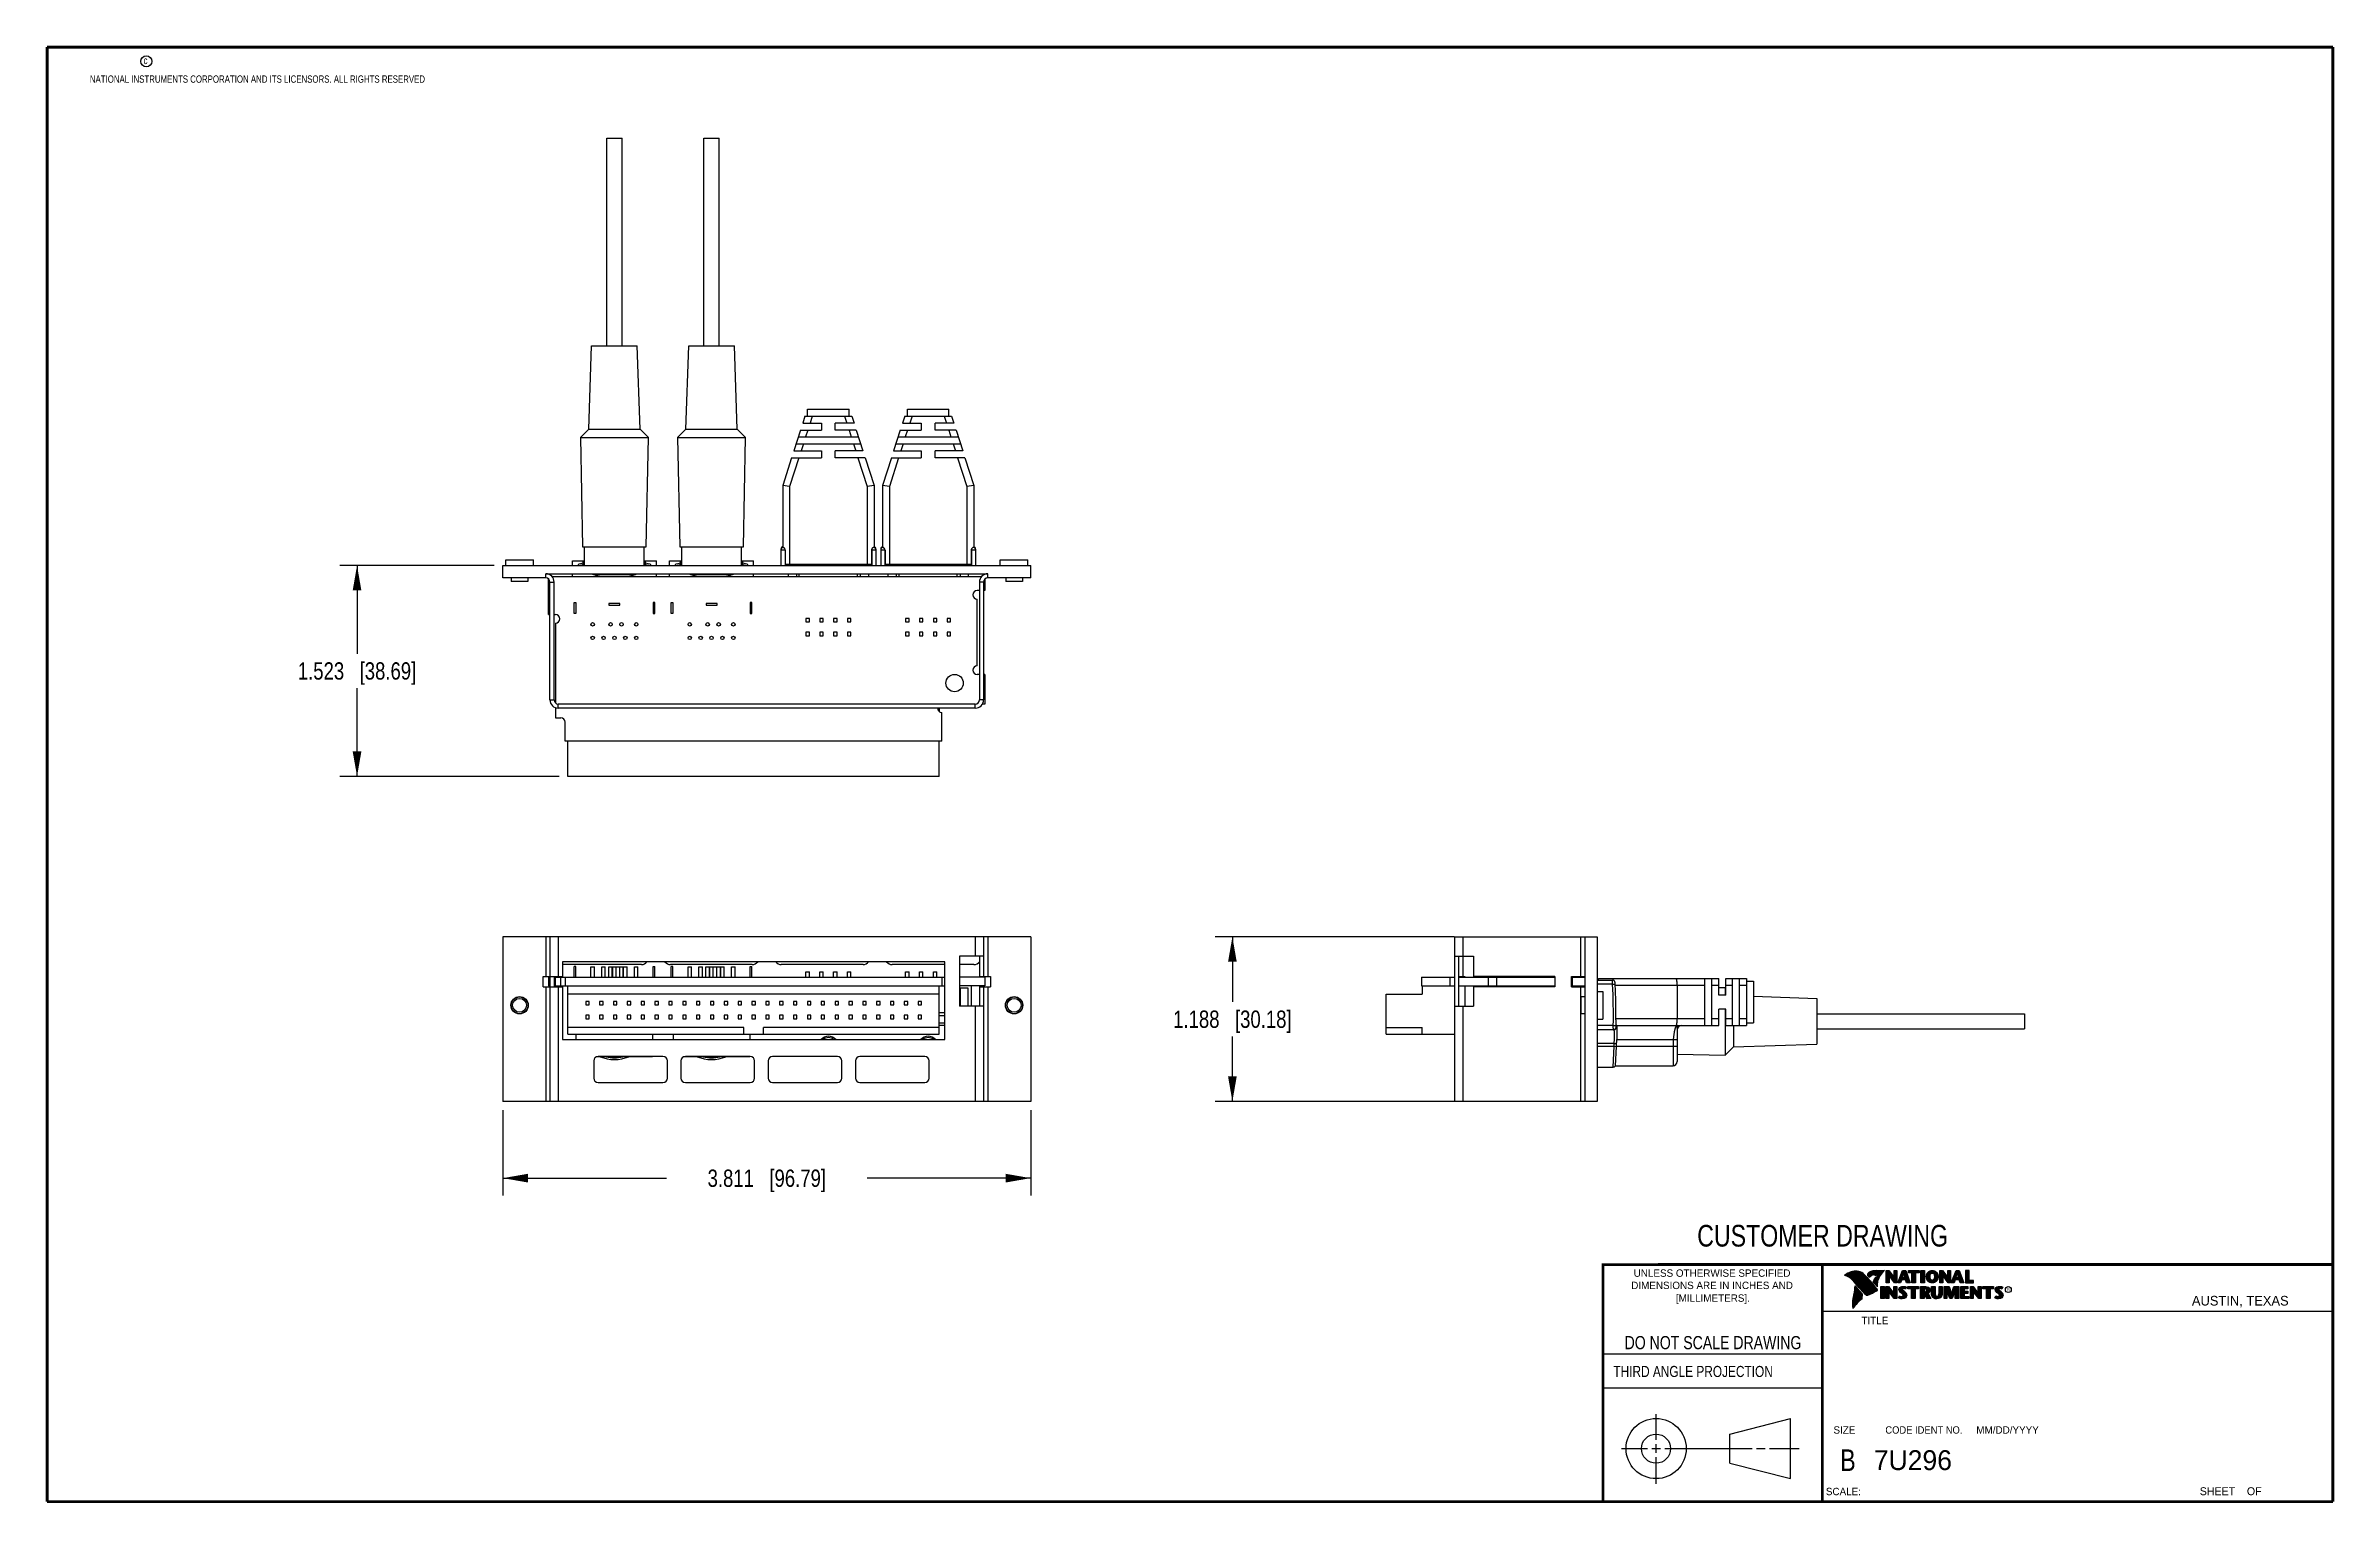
# Model space of a CAD drawing. Header units: inches. Extents: x 0.2 to 16.8, y 0.2 to 10.8.
import ezdxf

# ---------------------------------------------------------------- set-up
doc = ezdxf.new("R2010")
doc.units = ezdxf.units.IN
doc.header["$LTSCALE"] = 0.935
doc.header["$MEASUREMENT"] = 0
doc.layers.get('0').update_dxf_attribs({"linetype": 'CONTINUOUS'})
doc.layers.add('DIMENSIONS', color=7, linetype='CONTINUOUS')
doc.styles.get("Standard").update_dxf_attribs({"font": 'txt', "width": 0.8})
doc.styles.add('TEXTSTYLE_2', font='txt')
doc.styles.add('TEXTSTYLE_3', font='txt', dxfattribs={"width": 0.95})
doc.dimstyles.new('DIMSTYLE_1', dxfattribs={"dimtxt": 0.125, "dimasz": 0.18, "dimexe": 0.18, "dimexo": 0.0625, "dimgap": 0.09, "dimtad": 0, "dimtih": 1, "dimtoh": 1, "dimdec": 3, "dimzin": 4, "dimdsep": 46, "dimtxsty": 'STANDARD', "dimblk": '_FILLED', "dimblk1": '_FILLED', "dimblk2": '_FILLED', "dimcen": 0.09, "dimadec": 0, "dimazin": 0, "dimtp": 0.01, "dimtm": 0.01, "dimtfac": 1, "dimtdec": 3, "dimtofl": 0, "dimtmove": 0, "dimatfit": 3, "dimldrblk": '_FILLED', "dimfxl": 1, "dimtolj": 1, "dimtzin": 4, "dimarcsym": 0})

msp = doc.modelspace()

# ---------------------------------------------------------------- texts
at = {"color": 2, "linetype": 'CONTINUOUS', "attachment_point": 1, "line_spacing_factor": 0.9}
for s, insert, char_height, width in [('c', (0.946, 10.6893), 0.053, 0.0424), ('NATIONAL INSTRUMENTS CORPORATION AND ITS LICENSORS. ALL RIGHTS RESERVED', (0.5583, 10.5546), 0.053, 3.0104), ('THIRD ANGLE PROJECTION', (11.5564, 1.2384), 0.08, 1.408)]:
    msp.add_mtext(s, dxfattribs=dict(at, insert=insert, char_height=char_height, width=width))
at = {"color": 7, "linetype": 'CONTINUOUS', "attachment_point": 2, "line_spacing_factor": 0.9}
for s, insert, char_height, width in [('CUSTOMER DRAWING', (13.0668, 2.2564), 0.15625, 2), ('DO NOT SCALE DRAWING', (12.2754, 1.4542), 0.095, 1.52), ('B', (13.2497, 0.6361), 0.1562, 0.125)]:
    msp.add_mtext(s, dxfattribs=dict(at, insert=insert, char_height=char_height, width=width))
at = {"color": 2, "linetype": 'CONTINUOUS', "line_spacing_factor": 0.9}
for s, insert, char_height, width, attachment_point, style in [('DIMENSIONS ARE IN INCHES AND', (12.2688, 1.8465), 0.053254, 1.491112, 2, 'TEXTSTYLE_2'), ('UNLESS OTHERWISE SPECIFIED', (12.2688, 1.9352), 0.053254, 1.384604, 2, 'TEXTSTYLE_2'), ('[MILLIMETERS].', (12.2746, 1.7548), 0.053254, 0.745556, 2, 'TEXTSTYLE_2'), ('R', (14.3971, 1.8), 0.0217, 0.021738, 1, 'TEXTSTYLE_2'), ('AUSTIN, TEXAS', (15.7327, 1.7441), 0.069617, 0.905021, 1, 'TEXTSTYLE_2'), ('TITLE', (13.3474, 1.593), 0.05325, 0.26627, 1, 'TEXTSTYLE_2'), ('SIZE', (13.1451, 0.8027), 0.05325, 0.213016, 1, 'TEXTSTYLE_2'), ('CODE IDENT NO.', (13.7978, 0.8027), 0.053254, 0.708278, 2, 'TEXTSTYLE_3'), ('MM/DD/YYYY', (14.1765, 0.8027), 0.05325, 0.53254, 1, 'TEXTSTYLE_2'), ('SCALE:', (13.0904, 0.3585), 0.05325, 0.319524, 1, 'TEXTSTYLE_2'), ('SHEET    OF', (15.7892, 0.3625), 0.057262, 0.629882, 1, 'TEXTSTYLE_2')]:
    msp.add_mtext(s, dxfattribs=dict(at, insert=insert, char_height=char_height, width=width, attachment_point=attachment_point, style=style))
at = {"color": 7, "linetype": 'CONTINUOUS', "insert": (13.4363, 0.6298), "char_height": 0.14316, "width": 0.715775, "attachment_point": 1, "line_spacing_factor": 0.9, "style": 'TEXTSTYLE_2'}
msp.add_mtext('7U296', dxfattribs=at)

# ---------------------------------------------------------------- blocks, each defined once
blk = doc.blocks.new('_FILLED')
at = {"color": 0, "linetype": 'BYBLOCK'}
blk.add_solid([(0, 0), (-1, 0.174), (-1, -0.174)], dxfattribs=at)
blk = doc.blocks.new('*D0')
at = {"layer": 'DIMENSIONS', "color": 2, "linetype": 'CONTINUOUS'}
for p, q in [((3.54, 3.085), (3.54, 2.469)), ((7.35, 3.085), (7.35, 2.469)), ((3.54, 2.594), (4.72, 2.594)), ((7.35, 2.594), (6.17, 2.594))]:
    blk.add_line(p, q, dxfattribs=at)
at = {"layer": 'DIMENSIONS', "color": 2, "linetype": 'CONTINUOUS', "xscale": 0.18, "yscale": 0.18, "zscale": 0.18, "rotation": 180}
blk.add_blockref('_FILLED', (3.54, 2.594), dxfattribs=at)
at = {"layer": 'DIMENSIONS', "color": 2, "linetype": 'CONTINUOUS', "xscale": 0.18, "yscale": 0.18, "zscale": 0.18}
blk.add_blockref('_FILLED', (7.35, 2.594), dxfattribs=at)
at = {"layer": 'DIMENSIONS', "color": 2, "linetype": 'CONTINUOUS', "insert": (5.445, 2.656), "char_height": 0.125, "width": 1.325, "attachment_point": 2, "line_spacing_factor": 0.9}
blk.add_mtext('3.811{\\Ftxt.shx;\\W1.000000;\\H0.125000; }[96.79]', dxfattribs=at)
blk = doc.blocks.new('*D1')
at = {"layer": 'DIMENSIONS', "color": 2, "linetype": 'CONTINUOUS'}
for p, q in [((3.478, 7.017), (2.362, 7.017)), ((2.487, 7.017), (2.487, 6.38)), ((2.487, 5.494), (2.487, 6.13)), ((3.947, 5.494), (2.362, 5.494))]:
    blk.add_line(p, q, dxfattribs=at)
at = {"layer": 'DIMENSIONS', "color": 2, "linetype": 'CONTINUOUS', "xscale": 0.18, "yscale": 0.18, "zscale": 0.18}
for p, rotation in [((2.487, 7.017), 90), ((2.487, 5.494), 270)]:
    blk.add_blockref('_FILLED', p, dxfattribs=dict(at, rotation=rotation))
at = {"layer": 'DIMENSIONS', "color": 2, "linetype": 'CONTINUOUS', "insert": (2.487, 6.318), "char_height": 0.125, "width": 1.325, "attachment_point": 2, "line_spacing_factor": 0.9}
blk.add_mtext('1.523{\\Ftxt.shx;\\W1.000000;\\H0.125000; }[38.69]', dxfattribs=at)
blk = doc.blocks.new('*D2')
at = {"layer": 'DIMENSIONS', "color": 2, "linetype": 'CONTINUOUS'}
for p, q in [((10.406, 4.336), (8.681, 4.336)), ((8.806, 4.336), (8.806, 3.867)), ((8.806, 3.148), (8.806, 3.617)), ((10.406, 3.148), (8.681, 3.148))]:
    blk.add_line(p, q, dxfattribs=at)
at = {"layer": 'DIMENSIONS', "color": 2, "linetype": 'CONTINUOUS', "xscale": 0.18, "yscale": 0.18, "zscale": 0.18}
for p, rotation in [((8.806, 4.336), 90), ((8.806, 3.148), 270)]:
    blk.add_blockref('_FILLED', p, dxfattribs=dict(at, rotation=rotation))
at = {"layer": 'DIMENSIONS', "color": 2, "linetype": 'CONTINUOUS', "insert": (8.806, 3.804), "char_height": 0.125, "width": 1.325, "attachment_point": 2, "line_spacing_factor": 0.9}
blk.add_mtext('1.188{\\Ftxt.shx;\\W1.000000;\\H0.125000; }[30.18]', dxfattribs=at)

# ---------------------------------------------------------------- dimensions: what is measured, and where the dimension line sits
at = {"layer": 'DIMENSIONS', "color": 2, "linetype": 'CONTINUOUS'}
for base, p1, p2, angle, picture, middle in [((2.4865, 7.0169), (3.9472, 5.4938), (3.4778, 7.0169), 90, '*D1', (2.3365, 6.2553)), ((8.8065, 3.1478), (10.4065, 4.3358), (10.4065, 3.1478), 270, '*D2', (8.6565, 3.7418)), ((3.5397, 2.5938), (7.3503, 3.0853), (3.5397, 3.0853), 180, '*D0', (5.295, 2.5938))]:
    dim = msp.add_linear_dim(base=base, p1=p1, p2=p2, angle=angle, dimstyle='DIMSTYLE_1', dxfattribs=at)
    dim.commit()
    dim.dimension.update_dxf_attribs({"geometry": picture, "text_midpoint": middle, "dimtype": 160})

# ---------------------------------------------------------------- linework, layer by layer
at = {"color": 7, "linetype": 'CONTINUOUS'}
for p, q in [((4.2902, 8.6018), (4.2902, 10.1018)), ((4.2902, 10.1018), (4.4002, 10.1018)), ((4.4002, 8.6018), (4.4002, 10.1018)), ((4.9912, 8.6018), (4.9912, 10.1018)), ((4.9912, 10.1018), (5.1012, 10.1018)), ((5.1012, 8.6018), (5.1012, 10.1018)), ((4.1602, 8.0018), (4.1802, 8.6018)), ((4.1802, 8.6018), (4.5102, 8.6018)), ((4.5302, 8.0018), (4.5102, 8.6018)), ((4.8612, 8.0018), (4.8812, 8.6018)), ((4.8812, 8.6018), (5.2112, 8.6018)), ((5.2312, 8.0018), (5.2112, 8.6018)), ((5.7397, 8.0948), (5.7397, 8.1448)), ((5.7397, 8.1448), (6.0397, 8.1448)), ((6.0397, 8.0948), (6.0397, 8.1448)), ((6.4597, 8.1448), (6.7597, 8.1448)), ((6.4597, 8.0948), (6.4597, 8.1448)), ((6.7597, 8.0948), (6.7597, 8.1448)), ((4.1002, 7.9418), (4.1602, 8.0018)), ((4.1002, 7.9418), (4.1152, 7.1518)), ((4.1002, 7.9418), (4.5902, 7.9418)), ((4.1602, 8.0018), (4.5302, 8.0018)), ((4.5902, 7.9418), (4.5302, 8.0018)), ((4.5752, 7.1518), (4.5902, 7.9418)), ((4.8012, 7.9418), (4.8612, 8.0018)), ((4.8012, 7.9418), (4.8162, 7.1518)), ((4.8012, 7.9418), (5.2912, 7.9418)), ((4.8612, 8.0018), (5.2312, 8.0018)), ((5.2912, 7.9418), (5.2312, 8.0018)), ((5.2762, 7.1518), (5.2912, 7.9418)), ((5.6885, 7.9948), (5.6402, 7.8448)), ((5.6724, 7.9448), (6.107, 7.9448)), ((5.6885, 7.9948), (5.8397, 7.9948)), ((5.7207, 8.0948), (5.7046, 8.0448)), ((5.7046, 8.0448), (5.8397, 8.0448)), ((5.7207, 8.0948), (6.0587, 8.0948)), ((5.8397, 8.0448), (5.8397, 7.9948)), ((6.0748, 8.0448), (5.9397, 8.0448)), ((5.9397, 7.9948), (5.9397, 8.0448)), ((6.0909, 7.9948), (5.9397, 7.9948)), ((6.0587, 8.0948), (6.0748, 8.0448)), ((6.0909, 7.9948), (6.1392, 7.8448)), ((6.4085, 7.9948), (6.3602, 7.8448)), ((6.3924, 7.9448), (6.827, 7.9448)), ((6.4085, 7.9948), (6.5597, 7.9948)), ((6.4407, 8.0948), (6.4246, 8.0448)), ((6.4246, 8.0448), (6.5597, 8.0448)), ((6.4407, 8.0948), (6.7787, 8.0948)), ((6.5597, 8.0448), (6.5597, 7.9948)), ((6.7948, 8.0448), (6.6597, 8.0448)), ((6.6597, 7.9948), (6.6597, 8.0448)), ((6.8109, 7.9948), (6.6597, 7.9948)), ((6.7787, 8.0948), (6.7948, 8.0448)), ((6.8109, 7.9948), (6.8592, 7.8448)), ((5.6241, 7.7948), (5.5597, 7.5948)), ((5.6241, 7.7948), (5.8397, 7.7948)), ((5.6402, 7.8448), (5.8397, 7.8448)), ((5.6563, 7.8948), (6.1231, 7.8948)), ((5.8397, 7.8448), (5.8397, 7.7948)), ((6.1392, 7.8448), (5.9397, 7.8448)), ((5.9397, 7.7948), (5.9397, 7.8448)), ((6.1553, 7.7948), (5.9397, 7.7948)), ((6.1553, 7.7948), (6.2197, 7.5948)), ((6.3441, 7.7948), (6.2797, 7.5948)), ((6.3441, 7.7948), (6.5597, 7.7948)), ((6.3602, 7.8448), (6.5597, 7.8448)), ((6.3763, 7.8948), (6.8431, 7.8948)), ((6.5597, 7.8448), (6.5597, 7.7948)), ((6.8592, 7.8448), (6.6597, 7.8448)), ((6.6597, 7.7948), (6.6597, 7.8448)), ((6.8753, 7.7948), (6.6597, 7.7948)), ((6.8753, 7.7948), (6.9397, 7.5948)), ((5.5597, 7.5948), (5.5597, 7.147)), ((5.6097, 7.5869), (5.5597, 7.5948)), ((6.2197, 7.5948), (6.1697, 7.5869)), ((6.2197, 7.5948), (6.2197, 7.147)), ((6.2797, 7.5948), (6.2797, 7.147)), ((6.3297, 7.5869), (6.2797, 7.5948)), ((6.9397, 7.5948), (6.8897, 7.5869)), ((6.9397, 7.5948), (6.9397, 7.147)), ((4.1152, 7.1518), (4.5752, 7.1518)), ((4.1302, 7.0169), (4.1302, 7.1518)), ((4.5602, 7.0169), (4.5602, 7.1518)), ((4.8162, 7.1518), (5.2762, 7.1518)), ((4.8312, 7.0169), (4.8312, 7.1518)), ((5.2612, 7.0169), (5.2612, 7.1518)), ((5.5472, 7.1343), (5.5472, 7.0169)), ((5.5784, 7.1283), (5.5784, 7.0268)), ((6.201, 7.1283), (6.201, 7.0268)), ((6.2322, 7.1343), (6.2322, 7.0169)), ((6.2672, 7.1343), (6.2672, 7.0169)), ((6.2984, 7.1283), (6.2984, 7.0268)), ((6.921, 7.1283), (6.921, 7.0268)), ((6.9522, 7.1343), (6.9522, 7.0169)), ((3.5397, 6.9269), (3.5397, 6.9569)), ((3.5403, 6.9569), (3.5397, 6.9569)), ((3.5403, 6.9569), (3.5403, 7.0169)), ((3.5403, 7.0169), (7.3503, 7.0169)), ((3.5603, 7.0169), (3.5603, 7.0569)), ((3.5603, 7.0569), (3.7603, 7.0569)), ((3.7603, 7.0169), (3.7603, 7.0569)), ((3.8497, 6.9569), (7.0403, 6.9569)), ((4.0422, 7.0169), (4.0422, 7.051)), ((4.0422, 7.051), (4.1302, 7.051)), ((4.0422, 6.9368), (4.0422, 6.9569)), ((4.1202, 7.0211), (4.1202, 7.0428)), ((4.1202, 7.0428), (4.1302, 7.0428)), ((4.1202, 7.0302), (4.1302, 7.0302)), ((4.193, 6.9518), (4.4975, 6.9518)), ((4.5602, 7.051), (4.6482, 7.051)), ((4.5602, 7.0428), (4.5702, 7.0428)), ((4.5602, 7.0302), (4.5702, 7.0302)), ((4.5702, 7.0211), (4.5702, 7.0428)), ((4.6482, 7.0169), (4.6482, 7.051)), ((4.6482, 6.9368), (4.6482, 6.9569)), ((4.7432, 7.0169), (4.7432, 7.051)), ((4.7432, 7.051), (4.8312, 7.051)), ((4.7432, 6.9368), (4.7432, 6.9569)), ((4.8212, 7.0211), (4.8212, 7.0428)), ((4.8212, 7.0428), (4.8312, 7.0428)), ((4.8212, 7.0302), (4.8312, 7.0302)), ((4.894, 6.9518), (5.1985, 6.9518)), ((5.2612, 7.051), (5.3492, 7.051)), ((5.2612, 7.0428), (5.2712, 7.0428)), ((5.2612, 7.0302), (5.2712, 7.0302)), ((5.2712, 7.0211), (5.2712, 7.0428)), ((5.3492, 7.0169), (5.3492, 7.051)), ((5.3492, 6.9368), (5.3492, 6.9569)), ((5.5784, 7.0268), (6.201, 7.0268)), ((5.5997, 6.9569), (5.5997, 6.9368)), ((5.6597, 6.9569), (5.6597, 6.9368)), ((5.6797, 6.9368), (5.6797, 6.9569)), ((5.7947, 7.0169), (5.7947, 7.0268)), ((5.9847, 7.0169), (5.9847, 7.0268)), ((6.0997, 6.9368), (6.0997, 6.9569)), ((6.1197, 6.9569), (6.1197, 6.9368)), ((6.1797, 6.9569), (6.1797, 6.9368)), ((6.2984, 7.0268), (6.921, 7.0268)), ((6.3197, 6.9569), (6.3197, 6.9368)), ((6.3797, 6.9569), (6.3797, 6.9368)), ((6.3997, 6.9368), (6.3997, 6.9569)), ((6.5147, 7.0169), (6.5147, 7.0268)), ((6.7047, 7.0169), (6.7047, 7.0268)), ((6.8197, 6.9368), (6.8197, 6.9569)), ((6.8397, 6.9569), (6.8397, 6.9368)), ((6.8997, 6.9569), (6.8997, 6.9368)), ((7.1303, 7.0569), (7.3303, 7.0569)), ((7.1303, 7.0169), (7.1303, 7.0569)), ((7.3303, 7.0169), (7.3303, 7.0569)), ((7.3503, 6.9269), (7.3503, 7.0169)), ((3.8497, 6.9269), (3.5397, 6.9269)), ((3.5998, 6.9269), (3.5998, 6.9009)), ((3.7208, 6.9009), (3.5998, 6.9009)), ((3.7208, 6.9269), (3.7208, 6.9009)), ((3.8697, 6.6618), (3.8697, 6.9192)), ((3.8797, 6.0468), (3.8797, 6.8969)), ((3.8945, 6.9368), (6.9955, 6.9368)), ((3.9097, 6.0468), (3.9097, 6.8969)), ((6.9803, 6.8368), (6.9627, 6.8368)), ((6.9627, 6.2918), (6.9627, 6.7748)), ((6.9803, 6.8969), (6.9803, 6.0468)), ((7.0103, 6.8969), (7.0103, 6.0468)), ((7.0197, 6.8368), (7.0103, 6.8368)), ((7.0197, 6.9187), (7.0197, 6.8368)), ((7.3503, 6.9269), (7.0403, 6.9269)), ((7.1698, 6.9269), (7.1698, 6.9009)), ((7.2908, 6.9009), (7.1698, 6.9009)), ((7.2908, 6.9269), (7.2908, 6.9009)), ((3.8697, 6.6618), (3.8797, 6.6618)), ((3.9097, 6.6618), (3.9197, 6.6618)), ((4.054, 6.6703), (4.054, 6.7493)), ((4.054, 6.7493), (4.0665, 6.7493)), ((4.0665, 6.6703), (4.054, 6.6703)), ((4.0665, 6.7493), (4.0665, 6.6703)), ((4.3057, 6.7418), (4.3057, 6.7293)), ((4.3847, 6.7418), (4.3057, 6.7418)), ((4.3057, 6.7293), (4.3847, 6.7293)), ((4.3847, 6.7293), (4.3847, 6.7418)), ((4.6365, 6.7493), (4.624, 6.7493)), ((4.624, 6.7493), (4.624, 6.6703)), ((4.624, 6.6703), (4.6365, 6.6703)), ((4.6365, 6.6703), (4.6365, 6.7493)), ((4.755, 6.7493), (4.7675, 6.7493)), ((4.755, 6.6703), (4.755, 6.7493)), ((4.7675, 6.6703), (4.755, 6.6703)), ((4.7675, 6.7493), (4.7675, 6.6703)), ((5.0857, 6.7418), (5.0067, 6.7418)), ((5.0067, 6.7418), (5.0067, 6.7293)), ((5.0067, 6.7293), (5.0857, 6.7293)), ((5.0857, 6.7293), (5.0857, 6.7418)), ((5.3375, 6.7493), (5.325, 6.7493)), ((5.325, 6.7493), (5.325, 6.6703)), ((5.325, 6.6703), (5.3375, 6.6703)), ((5.3375, 6.6703), (5.3375, 6.7493)), ((5.7522, 6.6348), (5.7272, 6.6348)), ((5.7272, 6.6348), (5.7272, 6.6088)), ((5.7272, 6.6088), (5.7522, 6.6088)), ((5.7522, 6.6088), (5.7522, 6.6348)), ((5.8522, 6.6348), (5.8272, 6.6348)), ((5.8272, 6.6348), (5.8272, 6.6088)), ((5.8272, 6.6088), (5.8522, 6.6088)), ((5.8522, 6.6088), (5.8522, 6.6348)), ((5.9522, 6.6348), (5.9272, 6.6348)), ((5.9272, 6.6348), (5.9272, 6.6088)), ((5.9272, 6.6088), (5.9522, 6.6088)), ((5.9522, 6.6088), (5.9522, 6.6348)), ((6.0522, 6.6348), (6.0272, 6.6348)), ((6.0272, 6.6348), (6.0272, 6.6088)), ((6.0272, 6.6088), (6.0522, 6.6088)), ((6.0522, 6.6088), (6.0522, 6.6348)), ((6.4722, 6.6348), (6.4472, 6.6348)), ((6.4472, 6.6348), (6.4472, 6.6088)), ((6.4472, 6.6088), (6.4722, 6.6088)), ((6.4722, 6.6088), (6.4722, 6.6348)), ((6.5722, 6.6348), (6.5472, 6.6348)), ((6.5472, 6.6348), (6.5472, 6.6088)), ((6.5472, 6.6088), (6.5722, 6.6088)), ((6.5722, 6.6088), (6.5722, 6.6348)), ((6.6722, 6.6348), (6.6472, 6.6348)), ((6.6472, 6.6348), (6.6472, 6.6088)), ((6.6472, 6.6088), (6.6722, 6.6088)), ((6.6722, 6.6088), (6.6722, 6.6348)), ((6.7722, 6.6348), (6.7472, 6.6348)), ((6.7472, 6.6348), (6.7472, 6.6088)), ((6.7472, 6.6088), (6.7722, 6.6088)), ((6.7722, 6.6088), (6.7722, 6.6348)), ((3.9197, 6.5998), (3.9197, 6.0245)), ((5.7522, 6.5348), (5.7272, 6.5348)), ((5.7272, 6.5348), (5.7272, 6.5088)), ((5.7272, 6.5088), (5.7522, 6.5088)), ((5.7522, 6.5088), (5.7522, 6.5348)), ((5.8522, 6.5348), (5.8272, 6.5348)), ((5.8272, 6.5348), (5.8272, 6.5088)), ((5.8272, 6.5088), (5.8522, 6.5088)), ((5.8522, 6.5088), (5.8522, 6.5348)), ((5.9522, 6.5348), (5.9272, 6.5348)), ((5.9272, 6.5348), (5.9272, 6.5088)), ((5.9272, 6.5088), (5.9522, 6.5088)), ((5.9522, 6.5088), (5.9522, 6.5348)), ((6.0522, 6.5348), (6.0272, 6.5348)), ((6.0272, 6.5348), (6.0272, 6.5088)), ((6.0272, 6.5088), (6.0522, 6.5088)), ((6.0522, 6.5088), (6.0522, 6.5348)), ((6.4722, 6.5348), (6.4472, 6.5348)), ((6.4472, 6.5348), (6.4472, 6.5088)), ((6.4472, 6.5088), (6.4722, 6.5088)), ((6.4722, 6.5088), (6.4722, 6.5348)), ((6.5722, 6.5348), (6.5472, 6.5348)), ((6.5472, 6.5348), (6.5472, 6.5088)), ((6.5472, 6.5088), (6.5722, 6.5088)), ((6.5722, 6.5088), (6.5722, 6.5348)), ((6.6722, 6.5348), (6.6472, 6.5348)), ((6.6472, 6.5348), (6.6472, 6.5088)), ((6.6472, 6.5088), (6.6722, 6.5088)), ((6.6722, 6.5088), (6.6722, 6.5348)), ((6.7722, 6.5348), (6.7472, 6.5348)), ((6.7472, 6.5348), (6.7472, 6.5088)), ((6.7472, 6.5088), (6.7722, 6.5088)), ((6.7722, 6.5088), (6.7722, 6.5348)), ((6.9803, 6.2298), (6.9627, 6.2298)), ((7.0197, 6.2298), (7.0103, 6.2298)), ((7.0197, 6.2298), (7.0197, 6.0168)), ((3.9197, 5.9902), (3.9197, 5.9168)), ((6.9503, 6.0168), (3.9397, 6.0168)), ((6.9503, 5.9868), (3.9397, 5.9868)), ((6.6897, 5.9868), (6.6897, 5.9621)), ((6.7097, 5.7488), (6.7097, 5.9548)), ((7.0197, 6.0168), (7.0022, 6.0168)), ((3.9197, 5.9168), (3.9587, 5.9168)), ((3.9897, 5.7488), (3.9897, 5.8858)), ((6.7097, 5.7488), (3.9897, 5.7488)), ((4.0097, 5.4938), (4.0097, 5.7488)), ((6.6897, 5.4938), (6.6897, 5.7488)), ((6.6897, 5.4938), (4.0097, 5.4938)), ((3.5397, 4.3358), (3.5397, 3.1478)), ((7.3503, 4.3358), (3.5397, 4.3358)), ((3.8497, 4.3358), (3.8497, 4.0508)), ((3.8797, 4.3358), (3.8797, 3.1478)), ((3.9397, 4.3358), (3.9397, 4.0508)), ((6.9503, 4.3358), (6.9503, 4.1958)), ((7.0103, 4.3358), (7.0103, 4.0443)), ((7.0403, 4.3358), (7.0403, 4.0508)), ((7.3503, 4.3358), (7.3503, 3.1478)), ((10.409, 4.3358), (10.409, 3.1478)), ((10.409, 4.3358), (11.4391, 4.3358)), ((10.469, 4.3358), (10.469, 4.0508)), ((11.3191, 4.3358), (11.3191, 4.0508)), ((11.3491, 4.3358), (11.3491, 3.1478)), ((11.4391, 4.3358), (11.4391, 3.1478)), ((3.9697, 4.1558), (3.9697, 4.0508)), ((6.7297, 4.1558), (3.9697, 4.1558)), ((4.5398, 4.1358), (3.9697, 4.1358)), ((5.3398, 4.1358), (4.7498, 4.1358)), ((6.1398, 4.1358), (5.5498, 4.1358)), ((6.7297, 4.1358), (6.3498, 4.1358)), ((6.7297, 3.5958), (6.7297, 4.1558)), ((7.0103, 4.1958), (6.8353, 4.1958)), ((6.8353, 4.1958), (6.8353, 3.8358)), ((6.9398, 4.1358), (6.8353, 4.1358)), ((6.9803, 4.1958), (6.9803, 4.0443)), ((10.409, 4.1958), (10.547, 4.1958)), ((10.439, 4.1958), (10.439, 3.8358)), ((10.547, 4.1958), (10.547, 4.0508)), ((3.8297, 3.9758), (3.8297, 4.0508)), ((3.8297, 4.0508), (3.9697, 4.0508)), ((3.8297, 3.9758), (3.9697, 3.9758)), ((3.8497, 3.9758), (3.8497, 3.1478)), ((3.8697, 4.0443), (3.8697, 3.9823)), ((3.8697, 4.0443), (3.8797, 4.0443)), ((3.8697, 3.9823), (3.8797, 3.9823)), ((3.9097, 4.0508), (3.9097, 3.9758)), ((3.9097, 4.0443), (6.7297, 4.0443)), ((3.9097, 3.9823), (6.7297, 3.9823)), ((3.9197, 3.9823), (3.9197, 4.0443)), ((3.9397, 3.9758), (3.9397, 3.1478)), ((3.9587, 3.9823), (3.9587, 4.0443)), ((3.9697, 3.9758), (3.9697, 3.5958)), ((3.9897, 4.0443), (3.9897, 3.9823)), ((4.0097, 3.6323), (4.0097, 3.9823)), ((4.054, 4.0443), (4.054, 4.1215)), ((4.0665, 4.1215), (4.054, 4.1215)), ((4.0665, 4.0443), (4.0665, 4.1215)), ((4.1752, 4.0443), (4.1752, 4.1203)), ((4.1752, 4.1203), (4.2002, 4.1203)), ((4.2002, 4.0443), (4.2002, 4.1203)), ((4.2542, 4.0443), (4.2542, 4.1203)), ((4.2542, 4.1203), (4.2792, 4.1203)), ((4.2792, 4.0443), (4.2792, 4.1203)), ((4.3047, 4.0443), (4.3047, 4.1203)), ((4.3047, 4.1203), (4.4087, 4.1203)), ((4.3297, 4.0443), (4.3297, 4.1203)), ((4.3327, 4.0443), (4.3327, 4.1203)), ((4.3577, 4.0443), (4.3577, 4.1203)), ((4.3837, 4.0443), (4.3837, 4.1203)), ((4.4087, 4.0443), (4.4087, 4.1203)), ((4.4112, 4.0443), (4.4112, 4.1203)), ((4.4112, 4.1203), (4.4362, 4.1203)), ((4.4362, 4.0443), (4.4362, 4.1203)), ((4.4902, 4.0443), (4.4902, 4.1203)), ((4.4902, 4.1203), (4.5152, 4.1203)), ((4.5152, 4.0443), (4.5152, 4.1203)), ((4.624, 4.0443), (4.624, 4.1215)), ((4.624, 4.1215), (4.6365, 4.1215)), ((4.6365, 4.0443), (4.6365, 4.1215)), ((4.755, 4.0443), (4.755, 4.1215)), ((4.7675, 4.1215), (4.755, 4.1215)), ((4.7675, 4.0443), (4.7675, 4.1215)), ((4.8762, 4.0443), (4.8762, 4.1203)), ((4.8762, 4.1203), (4.9012, 4.1203)), ((4.9012, 4.0443), (4.9012, 4.1203)), ((4.9552, 4.0443), (4.9552, 4.1203)), ((4.9552, 4.1203), (4.9802, 4.1203)), ((4.9802, 4.0443), (4.9802, 4.1203)), ((5.0057, 4.0443), (5.0057, 4.1203)), ((5.0057, 4.1203), (5.1097, 4.1203)), ((5.0307, 4.0443), (5.0307, 4.1203)), ((5.0337, 4.0443), (5.0337, 4.1203)), ((5.0587, 4.0443), (5.0587, 4.1203)), ((5.0847, 4.0443), (5.0847, 4.1203)), ((5.1097, 4.0443), (5.1097, 4.1203)), ((5.1122, 4.0443), (5.1122, 4.1203)), ((5.1122, 4.1203), (5.1372, 4.1203)), ((5.1372, 4.0443), (5.1372, 4.1203)), ((5.1912, 4.0443), (5.1912, 4.1203)), ((5.1912, 4.1203), (5.2162, 4.1203)), ((5.2162, 4.0443), (5.2162, 4.1203)), ((5.325, 4.0443), (5.325, 4.1215)), ((5.325, 4.1215), (5.3375, 4.1215)), ((5.3375, 4.0443), (5.3375, 4.1215)), ((5.7272, 4.0443), (5.7272, 4.0823)), ((5.7272, 4.0823), (5.7522, 4.0823)), ((5.7522, 4.0443), (5.7522, 4.0823)), ((5.8272, 4.0443), (5.8272, 4.0823)), ((5.8272, 4.0823), (5.8522, 4.0823)), ((5.8522, 4.0443), (5.8522, 4.0823)), ((5.9272, 4.0823), (5.9522, 4.0823)), ((5.9272, 4.0443), (5.9272, 4.0823)), ((5.9522, 4.0443), (5.9522, 4.0823)), ((6.0272, 4.0823), (6.0522, 4.0823)), ((6.0272, 4.0443), (6.0272, 4.0823)), ((6.0522, 4.0443), (6.0522, 4.0823)), ((6.4472, 4.0823), (6.4722, 4.0823)), ((6.4472, 4.0443), (6.4472, 4.0823)), ((6.4722, 4.0443), (6.4722, 4.0823)), ((6.5472, 4.0823), (6.5722, 4.0823)), ((6.5472, 4.0443), (6.5472, 4.0823)), ((6.5722, 4.0443), (6.5722, 4.0823)), ((6.6472, 4.0823), (6.6722, 4.0823)), ((6.6472, 4.0443), (6.6472, 4.0823)), ((6.6722, 4.0443), (6.6722, 4.0823)), ((6.6897, 3.6323), (6.6897, 3.9823)), ((6.7097, 4.0443), (6.7097, 3.9823)), ((7.0197, 4.0443), (6.8353, 4.0443)), ((7.0197, 3.9823), (6.8353, 3.9823)), ((6.8997, 3.9658), (6.8397, 3.9658)), ((6.8397, 3.9658), (6.8397, 3.8358)), ((6.8997, 3.9648), (6.8397, 3.9648)), ((6.8997, 3.8358), (6.8997, 3.9658)), ((6.9197, 3.9823), (6.9197, 3.8358)), ((6.9803, 4.0508), (7.0603, 4.0508)), ((6.9803, 3.9823), (6.9803, 3.8358)), ((6.9803, 3.9758), (7.0603, 3.9758)), ((7.0103, 3.9823), (7.0103, 3.1478)), ((7.0197, 4.0443), (7.0197, 3.9823)), ((7.0403, 3.9758), (7.0403, 3.1478)), ((7.0603, 4.0508), (7.0603, 3.9758)), ((10.171, 4.0443), (10.171, 3.9823)), ((10.171, 4.0443), (10.409, 4.0443)), ((10.171, 3.9823), (10.409, 3.9823)), ((10.176, 3.9823), (10.176, 3.9223)), ((10.377, 3.9823), (10.377, 4.0443)), ((10.439, 4.0508), (10.484, 4.0508)), ((10.439, 4.0443), (11.134, 4.0443)), ((10.439, 3.9823), (11.134, 3.9823)), ((10.484, 4.0508), (10.484, 4.0443)), ((10.487, 3.8358), (10.487, 3.9823)), ((11.134, 4.0508), (10.547, 4.0508)), ((10.547, 3.9758), (10.547, 3.8358)), ((11.134, 3.9758), (10.547, 3.9758)), ((10.652, 4.0443), (10.652, 3.9823)), ((10.714, 3.9823), (10.714, 4.0443)), ((10.845, 3.9823), (10.845, 3.9758)), ((10.9035, 4.0443), (10.9035, 4.0508)), ((10.9285, 4.0443), (10.9285, 4.0508)), ((10.931, 4.0443), (10.931, 4.0508)), ((10.931, 3.9758), (10.931, 3.9823)), ((10.957, 4.0443), (10.957, 4.0508)), ((10.957, 3.9758), (10.957, 3.9823)), ((11.0015, 4.0443), (11.0015, 4.0508)), ((11.0265, 4.0443), (11.0265, 4.0508)), ((11.031, 4.0443), (11.031, 4.0508)), ((11.031, 3.9758), (11.031, 3.9823)), ((11.057, 4.0443), (11.057, 4.0508)), ((11.057, 3.9758), (11.057, 3.9823)), ((11.0841, 4.0443), (11.0841, 4.0508)), ((11.0925, 4.0443), (11.0925, 4.0508)), ((11.0925, 3.9758), (11.0925, 3.9823)), ((11.104, 3.9823), (11.104, 3.9758)), ((11.134, 4.0508), (11.134, 3.9758)), ((11.2541, 3.9758), (11.2541, 4.0508)), ((11.2541, 4.0508), (11.3491, 4.0508)), ((11.2541, 4.0443), (11.3491, 4.0443)), ((11.2541, 3.9823), (11.3491, 3.9823)), ((11.2541, 3.9758), (11.3491, 3.9758)), ((11.259, 4.0443), (11.259, 3.9823)), ((11.3191, 3.9758), (11.3191, 3.1478)), ((11.4391, 4.0238), (11.5504, 4.0238)), ((11.5501, 3.9938), (11.4391, 3.9938)), ((11.449, 4.0238), (11.449, 4.0348)), ((11.449, 4.0348), (12.317, 4.0348)), ((11.5501, 3.9938), (11.569, 3.9949)), ((11.5692, 3.9848), (11.569, 3.9949)), ((12.217, 3.9848), (11.5692, 3.9848)), ((12.017, 3.9848), (12.017, 3.7448)), ((12.217, 3.6948), (12.217, 4.0348)), ((12.267, 3.6948), (12.267, 4.0348)), ((12.317, 3.9848), (12.267, 3.9848)), ((12.317, 3.9148), (12.317, 4.0348)), ((12.317, 3.9705), (12.364, 3.9713)), ((12.364, 3.9713), (12.364, 3.9148)), ((12.364, 3.9713), (12.367, 3.9683)), ((12.367, 3.9148), (12.367, 4.0348)), ((12.367, 4.0348), (12.517, 4.0348)), ((12.417, 3.9848), (12.367, 3.9848)), ((12.417, 3.6948), (12.417, 4.0348)), ((12.467, 3.6948), (12.467, 4.0348)), ((12.517, 3.9848), (12.467, 3.9848)), ((12.517, 4.0348), (12.517, 3.6948)), ((12.517, 4.0148), (12.567, 4.0148)), ((12.567, 4.0148), (12.567, 3.7148)), ((6.6897, 3.9223), (4.0097, 3.9223)), ((4.1377, 3.8698), (4.1377, 3.8448)), ((4.1627, 3.8698), (4.1377, 3.8698)), ((4.1377, 3.8448), (4.1627, 3.8448)), ((4.1627, 3.8448), (4.1627, 3.8698)), ((4.2377, 3.8698), (4.2377, 3.8448)), ((4.2627, 3.8698), (4.2377, 3.8698)), ((4.2377, 3.8448), (4.2627, 3.8448)), ((4.2627, 3.8448), (4.2627, 3.8698)), ((4.3377, 3.8698), (4.3377, 3.8448)), ((4.3627, 3.8698), (4.3377, 3.8698)), ((4.3377, 3.8448), (4.3627, 3.8448)), ((4.3627, 3.8448), (4.3627, 3.8698)), ((4.4377, 3.8698), (4.4377, 3.8448)), ((4.4627, 3.8698), (4.4377, 3.8698)), ((4.4377, 3.8448), (4.4627, 3.8448)), ((4.4627, 3.8448), (4.4627, 3.8698)), ((4.5377, 3.8698), (4.5377, 3.8448)), ((4.5627, 3.8698), (4.5377, 3.8698)), ((4.5377, 3.8448), (4.5627, 3.8448)), ((4.5627, 3.8448), (4.5627, 3.8698)), ((4.6377, 3.8698), (4.6377, 3.8448)), ((4.6627, 3.8698), (4.6377, 3.8698)), ((4.6377, 3.8448), (4.6627, 3.8448)), ((4.6627, 3.8448), (4.6627, 3.8698)), ((4.7377, 3.8698), (4.7377, 3.8448)), ((4.7627, 3.8698), (4.7377, 3.8698)), ((4.7377, 3.8448), (4.7627, 3.8448)), ((4.7627, 3.8448), (4.7627, 3.8698)), ((4.8377, 3.8698), (4.8377, 3.8448)), ((4.8627, 3.8698), (4.8377, 3.8698)), ((4.8377, 3.8448), (4.8627, 3.8448)), ((4.8627, 3.8448), (4.8627, 3.8698)), ((4.9377, 3.8698), (4.9377, 3.8448)), ((4.9627, 3.8698), (4.9377, 3.8698)), ((4.9377, 3.8448), (4.9627, 3.8448)), ((4.9627, 3.8448), (4.9627, 3.8698)), ((5.0377, 3.8698), (5.0377, 3.8448)), ((5.0627, 3.8698), (5.0377, 3.8698)), ((5.0377, 3.8448), (5.0627, 3.8448)), ((5.0627, 3.8448), (5.0627, 3.8698)), ((5.1377, 3.8698), (5.1377, 3.8448)), ((5.1627, 3.8698), (5.1377, 3.8698)), ((5.1377, 3.8448), (5.1627, 3.8448)), ((5.1627, 3.8448), (5.1627, 3.8698)), ((5.2377, 3.8698), (5.2377, 3.8448)), ((5.2627, 3.8698), (5.2377, 3.8698)), ((5.2377, 3.8448), (5.2627, 3.8448)), ((5.2627, 3.8448), (5.2627, 3.8698)), ((5.3377, 3.8698), (5.3377, 3.8448)), ((5.3627, 3.8698), (5.3377, 3.8698)), ((5.3377, 3.8448), (5.3627, 3.8448)), ((5.3627, 3.8448), (5.3627, 3.8698)), ((5.4377, 3.8698), (5.4377, 3.8448)), ((5.4627, 3.8698), (5.4377, 3.8698)), ((5.4377, 3.8448), (5.4627, 3.8448)), ((5.4627, 3.8448), (5.4627, 3.8698)), ((5.5377, 3.8698), (5.5377, 3.8448)), ((5.5627, 3.8698), (5.5377, 3.8698)), ((5.5377, 3.8448), (5.5627, 3.8448)), ((5.5627, 3.8448), (5.5627, 3.8698)), ((5.6627, 3.8698), (5.6377, 3.8698)), ((5.6377, 3.8698), (5.6377, 3.8448)), ((5.6377, 3.8448), (5.6627, 3.8448)), ((5.6627, 3.8448), (5.6627, 3.8698)), ((5.7627, 3.8698), (5.7377, 3.8698)), ((5.7377, 3.8698), (5.7377, 3.8448)), ((5.7377, 3.8448), (5.7627, 3.8448)), ((5.7627, 3.8448), (5.7627, 3.8698)), ((5.8627, 3.8698), (5.8377, 3.8698)), ((5.8377, 3.8698), (5.8377, 3.8448)), ((5.8377, 3.8448), (5.8627, 3.8448)), ((5.8627, 3.8448), (5.8627, 3.8698)), ((5.9627, 3.8698), (5.9377, 3.8698)), ((5.9377, 3.8698), (5.9377, 3.8448)), ((5.9377, 3.8448), (5.9627, 3.8448)), ((5.9627, 3.8448), (5.9627, 3.8698)), ((6.0627, 3.8698), (6.0377, 3.8698)), ((6.0377, 3.8698), (6.0377, 3.8448)), ((6.0377, 3.8448), (6.0627, 3.8448)), ((6.0627, 3.8448), (6.0627, 3.8698)), ((6.1627, 3.8698), (6.1377, 3.8698)), ((6.1377, 3.8698), (6.1377, 3.8448)), ((6.1377, 3.8448), (6.1627, 3.8448)), ((6.1627, 3.8448), (6.1627, 3.8698)), ((6.2627, 3.8698), (6.2377, 3.8698)), ((6.2377, 3.8698), (6.2377, 3.8448)), ((6.2377, 3.8448), (6.2627, 3.8448)), ((6.2627, 3.8448), (6.2627, 3.8698)), ((6.3627, 3.8698), (6.3377, 3.8698)), ((6.3377, 3.8698), (6.3377, 3.8448)), ((6.3377, 3.8448), (6.3627, 3.8448)), ((6.3627, 3.8448), (6.3627, 3.8698)), ((6.4627, 3.8698), (6.4377, 3.8698)), ((6.4377, 3.8698), (6.4377, 3.8448)), ((6.4377, 3.8448), (6.4627, 3.8448)), ((6.4627, 3.8448), (6.4627, 3.8698)), ((6.5627, 3.8698), (6.5377, 3.8698)), ((6.5377, 3.8698), (6.5377, 3.8448)), ((6.5377, 3.8448), (6.5627, 3.8448)), ((6.5627, 3.8448), (6.5627, 3.8698)), ((7.0103, 3.8358), (6.8353, 3.8358)), ((6.9503, 3.8358), (6.9503, 3.1478)), ((9.916, 3.6323), (9.916, 3.9223)), ((9.916, 3.9223), (10.176, 3.9223)), ((10.409, 3.8358), (10.547, 3.8358)), ((10.469, 3.8358), (10.469, 3.1478)), ((11.3231, 3.7813), (11.3231, 3.9023)), ((11.3491, 3.9023), (11.3231, 3.9023)), ((11.4391, 3.9418), (11.4791, 3.9418)), ((11.4791, 3.9418), (11.4791, 3.7418)), ((12.367, 3.9148), (12.317, 3.9148)), ((12.317, 3.6948), (12.317, 3.8148)), ((12.367, 3.8148), (12.317, 3.8148)), ((12.364, 3.8148), (12.364, 3.4813)), ((12.367, 3.6948), (12.367, 3.8148)), ((12.567, 3.9066), (13.024, 3.8913)), ((13.024, 3.8913), (13.024, 3.5613)), ((5.2787, 3.6823), (4.0097, 3.6823)), ((4.1377, 3.7698), (4.1377, 3.7448)), ((4.1627, 3.7698), (4.1377, 3.7698)), ((4.1377, 3.7448), (4.1627, 3.7448)), ((4.1627, 3.7448), (4.1627, 3.7698)), ((4.2377, 3.7698), (4.2377, 3.7448)), ((4.2627, 3.7698), (4.2377, 3.7698)), ((4.2377, 3.7448), (4.2627, 3.7448)), ((4.2627, 3.7448), (4.2627, 3.7698)), ((4.3377, 3.7698), (4.3377, 3.7448)), ((4.3627, 3.7698), (4.3377, 3.7698)), ((4.3377, 3.7448), (4.3627, 3.7448)), ((4.3627, 3.7448), (4.3627, 3.7698)), ((4.4377, 3.7698), (4.4377, 3.7448)), ((4.4627, 3.7698), (4.4377, 3.7698)), ((4.4377, 3.7448), (4.4627, 3.7448)), ((4.4627, 3.7448), (4.4627, 3.7698)), ((4.5377, 3.7698), (4.5377, 3.7448)), ((4.5627, 3.7698), (4.5377, 3.7698)), ((4.5377, 3.7448), (4.5627, 3.7448)), ((4.5627, 3.7448), (4.5627, 3.7698)), ((4.6377, 3.7698), (4.6377, 3.7448)), ((4.6627, 3.7698), (4.6377, 3.7698)), ((4.6377, 3.7448), (4.6627, 3.7448)), ((4.6627, 3.7448), (4.6627, 3.7698)), ((4.7377, 3.7698), (4.7377, 3.7448)), ((4.7627, 3.7698), (4.7377, 3.7698)), ((4.7377, 3.7448), (4.7627, 3.7448)), ((4.7627, 3.7448), (4.7627, 3.7698)), ((4.8377, 3.7698), (4.8377, 3.7448)), ((4.8627, 3.7698), (4.8377, 3.7698)), ((4.8377, 3.7448), (4.8627, 3.7448)), ((4.8627, 3.7448), (4.8627, 3.7698)), ((4.9377, 3.7698), (4.9377, 3.7448)), ((4.9627, 3.7698), (4.9377, 3.7698)), ((4.9377, 3.7448), (4.9627, 3.7448)), ((4.9627, 3.7448), (4.9627, 3.7698)), ((5.0377, 3.7698), (5.0377, 3.7448)), ((5.0627, 3.7698), (5.0377, 3.7698)), ((5.0377, 3.7448), (5.0627, 3.7448)), ((5.0627, 3.7448), (5.0627, 3.7698)), ((5.1377, 3.7698), (5.1377, 3.7448)), ((5.1627, 3.7698), (5.1377, 3.7698)), ((5.1377, 3.7448), (5.1627, 3.7448)), ((5.1627, 3.7448), (5.1627, 3.7698)), ((5.2377, 3.7698), (5.2377, 3.7448)), ((5.2627, 3.7698), (5.2377, 3.7698)), ((5.2377, 3.7448), (5.2627, 3.7448)), ((5.2627, 3.7448), (5.2627, 3.7698)), ((5.2787, 3.6323), (5.2787, 3.6823)), ((5.3377, 3.7698), (5.3377, 3.7448)), ((5.3627, 3.7698), (5.3377, 3.7698)), ((5.3377, 3.7448), (5.3627, 3.7448)), ((5.3627, 3.7448), (5.3627, 3.7698)), ((5.4207, 3.6323), (5.4207, 3.6823)), ((6.6897, 3.6823), (5.4207, 3.6823)), ((5.4377, 3.7698), (5.4377, 3.7448)), ((5.4627, 3.7698), (5.4377, 3.7698)), ((5.4377, 3.7448), (5.4627, 3.7448)), ((5.4627, 3.7448), (5.4627, 3.7698)), ((5.5377, 3.7698), (5.5377, 3.7448)), ((5.5627, 3.7698), (5.5377, 3.7698)), ((5.5377, 3.7448), (5.5627, 3.7448)), ((5.5627, 3.7448), (5.5627, 3.7698)), ((5.6627, 3.7698), (5.6377, 3.7698)), ((5.6377, 3.7698), (5.6377, 3.7448)), ((5.6377, 3.7448), (5.6627, 3.7448)), ((5.6627, 3.7448), (5.6627, 3.7698)), ((5.7627, 3.7698), (5.7377, 3.7698)), ((5.7377, 3.7698), (5.7377, 3.7448)), ((5.7377, 3.7448), (5.7627, 3.7448)), ((5.7627, 3.7448), (5.7627, 3.7698)), ((5.8627, 3.7698), (5.8377, 3.7698)), ((5.8377, 3.7698), (5.8377, 3.7448)), ((5.8377, 3.7448), (5.8627, 3.7448)), ((5.8627, 3.7448), (5.8627, 3.7698)), ((5.9627, 3.7698), (5.9377, 3.7698)), ((5.9377, 3.7698), (5.9377, 3.7448)), ((5.9377, 3.7448), (5.9627, 3.7448)), ((5.9627, 3.7448), (5.9627, 3.7698)), ((6.0627, 3.7698), (6.0377, 3.7698)), ((6.0377, 3.7698), (6.0377, 3.7448)), ((6.0377, 3.7448), (6.0627, 3.7448)), ((6.0627, 3.7448), (6.0627, 3.7698)), ((6.1627, 3.7698), (6.1377, 3.7698)), ((6.1377, 3.7698), (6.1377, 3.7448)), ((6.1377, 3.7448), (6.1627, 3.7448)), ((6.1627, 3.7448), (6.1627, 3.7698)), ((6.2627, 3.7698), (6.2377, 3.7698)), ((6.2377, 3.7698), (6.2377, 3.7448)), ((6.2377, 3.7448), (6.2627, 3.7448)), ((6.2627, 3.7448), (6.2627, 3.7698)), ((6.3627, 3.7698), (6.3377, 3.7698)), ((6.3377, 3.7698), (6.3377, 3.7448)), ((6.3377, 3.7448), (6.3627, 3.7448)), ((6.3627, 3.7448), (6.3627, 3.7698)), ((6.4627, 3.7698), (6.4377, 3.7698)), ((6.4377, 3.7698), (6.4377, 3.7448)), ((6.4377, 3.7448), (6.4627, 3.7448)), ((6.4627, 3.7448), (6.4627, 3.7698)), ((6.5627, 3.7698), (6.5377, 3.7698)), ((6.5377, 3.7698), (6.5377, 3.7448)), ((6.5377, 3.7448), (6.5627, 3.7448)), ((6.5627, 3.7448), (6.5627, 3.7698)), ((6.7297, 3.7873), (6.6897, 3.7873)), ((6.7297, 3.7658), (6.6897, 3.7658)), ((6.7297, 3.7648), (6.6897, 3.7648)), ((6.6897, 3.7148), (6.7297, 3.7148)), ((6.7297, 3.6948), (6.6897, 3.6948)), ((9.916, 3.6823), (10.176, 3.6823)), ((10.176, 3.6323), (10.176, 3.6823)), ((11.3491, 3.7813), (11.3231, 3.7813)), ((11.4391, 3.7418), (11.4791, 3.7418)), ((11.5559, 3.6958), (11.4391, 3.6958)), ((11.5607, 3.6658), (11.4391, 3.6658)), ((11.5559, 3.6958), (11.5758, 3.6955)), ((12.217, 3.7448), (11.575, 3.7448)), ((11.5807, 3.6855), (11.5764, 3.6855)), ((11.579, 3.6948), (12.317, 3.6948)), ((12.017, 3.6773), (12.017, 3.4358)), ((12.317, 3.7448), (12.267, 3.7448)), ((12.417, 3.7448), (12.367, 3.7448)), ((12.367, 3.6948), (12.517, 3.6948)), ((12.424, 3.6948), (12.424, 3.5413)), ((12.517, 3.7448), (12.467, 3.7448)), ((12.517, 3.7148), (12.567, 3.7148)), ((13.024, 3.7813), (14.524, 3.7813)), ((13.024, 3.6713), (14.524, 3.6713)), ((14.524, 3.7813), (14.524, 3.6713)), ((3.9697, 3.5958), (6.7297, 3.5958)), ((4.0097, 3.6323), (6.6897, 3.6323)), ((4.0697, 3.5958), (4.0697, 3.6323)), ((4.6207, 3.4703), (4.2177, 3.4703)), ((4.6953, 3.4718), (4.2273, 3.4718)), ((4.6207, 3.6323), (4.6207, 3.5958)), ((4.6207, 3.4718), (4.6207, 3.4703)), ((4.7707, 3.5958), (4.7707, 3.6323)), ((5.3217, 3.4703), (4.8477, 3.4703)), ((5.3253, 3.4718), (4.8573, 3.4718)), ((5.3217, 3.6323), (5.3217, 3.5958)), ((5.3217, 3.4718), (5.3217, 3.4703)), ((5.9553, 3.4718), (5.4873, 3.4718)), ((6.5853, 3.4718), (6.1173, 3.4718)), ((9.916, 3.6323), (10.409, 3.6323)), ((11.5622, 3.5658), (11.4391, 3.5658)), ((11.4391, 3.5458), (11.5612, 3.5458)), ((11.5542, 3.3958), (11.5612, 3.5458)), ((11.5612, 3.5458), (11.5785, 3.5449)), ((11.5622, 3.5658), (11.5795, 3.565)), ((11.5715, 3.4058), (11.5785, 3.5449)), ((11.5785, 3.5458), (12.017, 3.5458)), ((11.5824, 3.5948), (11.9887, 3.5948)), ((11.987, 3.5458), (11.987, 3.4058)), ((12.017, 3.4879), (12.364, 3.4813)), ((12.364, 3.4813), (12.424, 3.5413)), ((12.424, 3.5413), (13.024, 3.5613)), ((4.1953, 3.4398), (4.1953, 3.3158)), ((4.7273, 3.3158), (4.7273, 3.4398)), ((4.8253, 3.4398), (4.8253, 3.3158)), ((5.3573, 3.3158), (5.3573, 3.4398)), ((5.4553, 3.4398), (5.4553, 3.3158)), ((5.9873, 3.3158), (5.9873, 3.4398)), ((6.0853, 3.4398), (6.0853, 3.3158)), ((6.6173, 3.3158), (6.6173, 3.4398)), ((11.4391, 3.3958), (11.5542, 3.3958)), ((11.5715, 3.4058), (11.987, 3.4058)), ((7.3503, 3.1478), (3.5397, 3.1478)), ((4.2273, 3.2838), (4.6953, 3.2838)), ((4.8573, 3.2838), (5.3253, 3.2838)), ((5.4873, 3.2838), (5.9553, 3.2838)), ((6.1173, 3.2838), (6.5853, 3.2838)), ((11.4391, 3.1478), (10.409, 3.1478)), ((12.3963, 0.7462), (12.8358, 0.859)), ((12.8358, 0.4248), (12.8358, 0.859)), ((12.3963, 0.5362), (12.3963, 0.7462)), ((12.3963, 0.5362), (12.8358, 0.4248))]:
    msp.add_line(p, q, dxfattribs=at)
at = {"color": 9, "linetype": 'CONTINUOUS'}
for p, q in [((5.741, 7.9948), (5.7249, 7.9448)), ((5.7732, 8.0948), (5.7571, 8.0448)), ((6.0062, 8.0948), (6.0223, 8.0448)), ((6.0384, 7.9948), (6.0545, 7.9448)), ((6.461, 7.9948), (6.4449, 7.9448)), ((6.4932, 8.0948), (6.4771, 8.0448)), ((6.7262, 8.0948), (6.7423, 8.0448)), ((6.7584, 7.9948), (6.7745, 7.9448)), ((5.6766, 7.7948), (5.6097, 7.5869)), ((5.7088, 7.8948), (5.6927, 7.8448)), ((6.0706, 7.8948), (6.0867, 7.8448)), ((6.1028, 7.7948), (6.1697, 7.5869)), ((6.3966, 7.7948), (6.3297, 7.5869)), ((6.4288, 7.8948), (6.4127, 7.8448)), ((6.7906, 7.8948), (6.8067, 7.8448)), ((6.8228, 7.7948), (6.8897, 7.5869)), ((5.6097, 7.5869), (5.6097, 7.0268)), ((6.1697, 7.5869), (6.1697, 7.0268)), ((6.3297, 7.5869), (6.3297, 7.0268)), ((6.8897, 7.5869), (6.8897, 7.0268)), ((5.5772, 7.1282), (5.5766, 7.1357)), ((5.5784, 7.1283), (5.5772, 7.1282)), ((5.5772, 7.1282), (5.5772, 7.0169)), ((6.2022, 7.1282), (6.201, 7.1283)), ((6.2022, 7.1282), (6.2028, 7.1357)), ((6.2022, 7.1282), (6.2022, 7.0169)), ((6.2972, 7.1282), (6.2966, 7.1357)), ((6.2984, 7.1283), (6.2972, 7.1282)), ((6.2972, 7.1282), (6.2972, 7.0169)), ((6.9222, 7.1282), (6.921, 7.1283)), ((6.9222, 7.1282), (6.9228, 7.1357)), ((6.9222, 7.1282), (6.9222, 7.0169)), ((3.8497, 6.9269), (3.8497, 6.9569)), ((7.0403, 6.9269), (7.0403, 6.9569)), ((3.8797, 6.8969), (3.9097, 6.8969)), ((7.0103, 6.8969), (6.9803, 6.8969)), ((3.8797, 6.0468), (3.9097, 6.0468)), ((3.9397, 5.9868), (3.9397, 6.0168)), ((6.9503, 5.9868), (6.9503, 6.0168)), ((7.0103, 6.0468), (6.9803, 6.0468))]:
    msp.add_line(p, q, dxfattribs=at)
at = {"color": 2, "linetype": 'CONTINUOUS'}
for p, q in [((13.2311, 1.8934), (13.2311, 1.8949)), ((13.2347, 1.8921), (13.2347, 1.8972)), ((13.2382, 1.8907), (13.2382, 1.8994)), ((13.2418, 1.8892), (13.2418, 1.9015)), ((13.2453, 1.8876), (13.2453, 1.9035)), ((13.2489, 1.8858), (13.2489, 1.9054)), ((13.2524, 1.8839), (13.2524, 1.9069)), ((13.256, 1.8818), (13.256, 1.9084)), ((13.2596, 1.8796), (13.2596, 1.9098)), ((13.2631, 1.8772), (13.2631, 1.9111)), ((13.2667, 1.8747), (13.2667, 1.9124)), ((13.2702, 1.872), (13.2702, 1.9135)), ((13.2738, 1.869), (13.2738, 1.9146)), ((13.2773, 1.8658), (13.2773, 1.9155)), ((13.2809, 1.8624), (13.2809, 1.9164)), ((13.2844, 1.8587), (13.2844, 1.9173)), ((13.288, 1.8549), (13.288, 1.9181)), ((13.2915, 1.851), (13.2915, 1.9188)), ((13.2951, 1.8471), (13.2951, 1.9194)), ((13.2987, 1.8431), (13.2987, 1.9198)), ((13.3022, 1.8391), (13.3022, 1.92)), ((13.3058, 1.8351), (13.3058, 1.9201)), ((13.3093, 1.8311), (13.3093, 1.9201)), ((13.3129, 1.827), (13.3129, 1.9199)), ((13.3164, 1.8229), (13.3164, 1.9196)), ((13.32, 1.8188), (13.32, 1.9192)), ((13.3235, 1.8146), (13.3235, 1.9186)), ((13.3271, 1.8104), (13.3271, 1.9179)), ((13.3306, 1.8062), (13.3306, 1.9172)), ((13.3342, 1.802), (13.3342, 1.9163)), ((13.3378, 1.7978), (13.3378, 1.9151)), ((13.3413, 1.7937), (13.3413, 1.9138)), ((13.3449, 1.7897), (13.3449, 1.9122)), ((13.3484, 1.7856), (13.3484, 1.9103)), ((13.352, 1.7817), (13.352, 1.9081)), ((13.3555, 1.7778), (13.3555, 1.9055)), ((13.3591, 1.7739), (13.3591, 1.9026)), ((13.3626, 1.7701), (13.3626, 1.8991)), ((13.3662, 1.7663), (13.3662, 1.8952)), ((13.3697, 1.7625), (13.3697, 1.8915)), ((13.3733, 1.7588), (13.3733, 1.8878)), ((13.3769, 1.7556), (13.3769, 1.8841)), ((13.3804, 1.7529), (13.3804, 1.8803)), ((13.384, 1.7512), (13.384, 1.8766)), ((13.3875, 1.7509), (13.3875, 1.8728)), ((13.4022, 1.878), (13.3901, 1.8922)), ((13.3911, 1.7518), (13.3911, 1.8691)), ((13.4029, 1.881), (13.3927, 1.893)), ((13.3946, 1.8908), (13.3946, 1.8999)), ((13.3946, 1.7533), (13.3946, 1.8653)), ((13.3982, 1.8866), (13.3982, 1.9062)), ((13.3982, 1.7548), (13.3982, 1.8615)), ((13.4017, 1.8824), (13.4017, 1.9101)), ((13.4017, 1.7563), (13.4017, 1.8574)), ((13.4053, 1.8823), (13.4053, 1.9129)), ((13.4053, 1.7578), (13.4053, 1.8531)), ((13.4088, 1.8844), (13.4088, 1.915)), ((13.4088, 1.7593), (13.4088, 1.8488)), ((13.4124, 1.887), (13.4124, 1.9167)), ((13.4124, 1.7609), (13.4124, 1.8445)), ((13.4159, 1.89), (13.4159, 1.9182)), ((13.4159, 1.7625), (13.4159, 1.8402)), ((13.4195, 1.8937), (13.4195, 1.9193)), ((13.4195, 1.7641), (13.4195, 1.8359)), ((13.4231, 1.8964), (13.4231, 1.9203)), ((13.4231, 1.7657), (13.4231, 1.8316)), ((13.4266, 1.8982), (13.4266, 1.9209)), ((13.4266, 1.7674), (13.4266, 1.8273)), ((13.4302, 1.8995), (13.4302, 1.9214)), ((13.4302, 1.7691), (13.4302, 1.823)), ((13.4414, 1.8328), (13.4319, 1.8437)), ((13.4337, 1.8997), (13.4337, 1.922)), ((13.4337, 1.7708), (13.4337, 1.8187)), ((13.4433, 1.8344), (13.4349, 1.844)), ((13.4373, 1.8991), (13.4373, 1.9224)), ((13.4373, 1.8413), (13.4373, 1.8491)), ((13.4408, 1.898), (13.4408, 1.9228)), ((13.4408, 1.8372), (13.4408, 1.8572)), ((13.4444, 1.8972), (13.4444, 1.9231)), ((13.4444, 1.8331), (13.4444, 1.8665)), ((13.4479, 1.8969), (13.4479, 1.9234)), ((13.4479, 1.8288), (13.4479, 1.873)), ((13.4515, 1.8966), (13.4515, 1.9236)), ((13.4515, 1.8247), (13.4515, 1.8764)), ((13.4529, 1.9261), (13.5132, 1.9271)), ((13.453, 1.9236), (13.5067, 1.9245)), ((13.455, 1.8965), (13.455, 1.9237)), ((13.455, 1.8207), (13.455, 1.878)), ((13.4586, 1.8964), (13.4586, 1.9237)), ((13.4586, 1.8303), (13.4586, 1.879)), ((13.4622, 1.8957), (13.4622, 1.9238)), ((13.4622, 1.8535), (13.4622, 1.8795)), ((13.4657, 1.8935), (13.4657, 1.9238)), ((13.4657, 1.8636), (13.4657, 1.8798)), ((13.4693, 1.872), (13.4693, 1.9239)), ((13.4728, 1.8794), (13.4728, 1.9239)), ((13.4764, 1.8859), (13.4764, 1.924)), ((13.4799, 1.8919), (13.4799, 1.924)), ((13.4835, 1.8973), (13.4835, 1.9241)), ((13.487, 1.9023), (13.487, 1.9242)), ((13.4906, 1.9069), (13.4906, 1.9242)), ((13.4941, 1.9112), (13.4941, 1.9243)), ((13.4977, 1.9153), (13.4977, 1.9243)), ((13.5013, 1.9191), (13.5013, 1.9244)), ((13.5261, 1.9263), (13.5451, 1.9263)), ((13.5261, 1.839), (13.5261, 1.9263)), ((13.5466, 1.839), (13.5261, 1.839)), ((13.5286, 1.9237), (13.5439, 1.9237)), ((13.5286, 1.8415), (13.5286, 1.9237)), ((13.5441, 1.8415), (13.5286, 1.8415)), ((13.5332, 1.8415), (13.5332, 1.9237)), ((13.5367, 1.8415), (13.5367, 1.9237)), ((13.5402, 1.8415), (13.5402, 1.9237)), ((13.5441, 1.8976), (13.5437, 1.9237)), ((13.5439, 1.9237), (13.5854, 1.869)), ((13.5873, 1.8415), (13.5441, 1.8976)), ((13.5441, 1.8976), (13.5441, 1.8415)), ((13.5451, 1.9263), (13.5829, 1.8765)), ((13.586, 1.839), (13.5466, 1.8902)), ((13.5466, 1.8902), (13.5466, 1.839)), ((13.5471, 1.8936), (13.5471, 1.9194)), ((13.5506, 1.8891), (13.5506, 1.9149)), ((13.5541, 1.8846), (13.5541, 1.9103)), ((13.5576, 1.8801), (13.5576, 1.9057)), ((13.561, 1.8756), (13.561, 1.9011)), ((13.5645, 1.8711), (13.5645, 1.8965)), ((13.568, 1.8665), (13.568, 1.8919)), ((13.5715, 1.862), (13.5715, 1.8874)), ((13.575, 1.8575), (13.575, 1.8828)), ((13.5784, 1.853), (13.5784, 1.8782)), ((13.5819, 1.8485), (13.5819, 1.8736)), ((13.5829, 1.9263), (13.6036, 1.9263)), ((13.5829, 1.8765), (13.5829, 1.9263)), ((13.5854, 1.9237), (13.6011, 1.9237)), ((13.5854, 1.869), (13.5854, 1.9237)), ((13.5854, 1.844), (13.5854, 1.869)), ((13.6036, 1.839), (13.586, 1.839)), ((13.6011, 1.8415), (13.5873, 1.8415)), ((13.5889, 1.8415), (13.5889, 1.9237)), ((13.5923, 1.8415), (13.5923, 1.9237)), ((13.5958, 1.8415), (13.5958, 1.9237)), ((13.5993, 1.8415), (13.5993, 1.9237)), ((13.6011, 1.9237), (13.6011, 1.8415)), ((13.6036, 1.9263), (13.6036, 1.839)), ((13.6088, 1.839), (13.6444, 1.9262)), ((13.6294, 1.839), (13.6088, 1.839)), ((13.6125, 1.8415), (13.6461, 1.9237)), ((13.6277, 1.8415), (13.6125, 1.8415)), ((13.6167, 1.8415), (13.6167, 1.8516)), ((13.6201, 1.8415), (13.6201, 1.8601)), ((13.6236, 1.8415), (13.6236, 1.8686)), ((13.6271, 1.8415), (13.6271, 1.8771)), ((13.6361, 1.8623), (13.6277, 1.8415)), ((13.6378, 1.8598), (13.6294, 1.839)), ((13.6306, 1.8486), (13.6306, 1.8857)), ((13.634, 1.8573), (13.634, 1.8942)), ((13.6665, 1.8623), (13.6361, 1.8623)), ((13.6375, 1.8623), (13.6375, 1.9027)), ((13.6647, 1.8598), (13.6378, 1.8598)), ((13.6388, 1.8711), (13.65, 1.9073)), ((13.6639, 1.8711), (13.6388, 1.8711)), ((13.641, 1.8781), (13.641, 1.9112)), ((13.641, 1.8623), (13.641, 1.8711)), ((13.6423, 1.8736), (13.6519, 1.9048)), ((13.6606, 1.8736), (13.6423, 1.8736)), ((13.6444, 1.9262), (13.6664, 1.9262)), ((13.6445, 1.8893), (13.6445, 1.9197)), ((13.6445, 1.8623), (13.6445, 1.8711)), ((13.6461, 1.9237), (13.6647, 1.9237)), ((13.6479, 1.9006), (13.6479, 1.9237)), ((13.6479, 1.8623), (13.6479, 1.8711)), ((13.65, 1.9073), (13.6541, 1.9073)), ((13.6514, 1.9073), (13.6514, 1.9237)), ((13.6514, 1.8623), (13.6514, 1.8711)), ((13.6519, 1.9048), (13.6521, 1.9048)), ((13.6521, 1.9048), (13.6606, 1.8736)), ((13.6541, 1.9073), (13.6639, 1.8711)), ((13.6549, 1.9043), (13.6549, 1.9237)), ((13.6549, 1.8623), (13.6549, 1.8711)), ((13.6584, 1.8915), (13.6584, 1.9237)), ((13.6584, 1.8623), (13.6584, 1.8711)), ((13.6618, 1.8787), (13.6618, 1.9237)), ((13.6618, 1.8623), (13.6618, 1.8711)), ((13.6647, 1.9237), (13.6959, 1.8415)), ((13.6717, 1.839), (13.6647, 1.8598)), ((13.6653, 1.8623), (13.6653, 1.922)), ((13.6664, 1.9262), (13.6995, 1.839)), ((13.6735, 1.8415), (13.6665, 1.8623)), ((13.6688, 1.8555), (13.6688, 1.9128)), ((13.6995, 1.839), (13.6717, 1.839)), ((13.6723, 1.8452), (13.6723, 1.9037)), ((13.6959, 1.8415), (13.6735, 1.8415)), ((13.6757, 1.8415), (13.6757, 1.8945)), ((13.6792, 1.8415), (13.6792, 1.8854)), ((13.6827, 1.8415), (13.6827, 1.8762)), ((13.6862, 1.8415), (13.6862, 1.8671)), ((13.6866, 1.9262), (13.7634, 1.9262)), ((13.6866, 1.9099), (13.6866, 1.9262)), ((13.7118, 1.9099), (13.6866, 1.9099)), ((13.6891, 1.9237), (13.7609, 1.9237)), ((13.6891, 1.9125), (13.6891, 1.9237)), ((13.7143, 1.9125), (13.6891, 1.9125)), ((13.6896, 1.8415), (13.6896, 1.8579)), ((13.6931, 1.9125), (13.6931, 1.9237)), ((13.6931, 1.8415), (13.6931, 1.8488)), ((13.6966, 1.9125), (13.6966, 1.9237)), ((13.7001, 1.9125), (13.7001, 1.9237)), ((13.7035, 1.9125), (13.7035, 1.9237)), ((13.707, 1.9125), (13.707, 1.9237)), ((13.7105, 1.9125), (13.7105, 1.9237)), ((13.7118, 1.839), (13.7118, 1.9099)), ((13.7382, 1.839), (13.7118, 1.839)), ((13.7143, 1.9125), (13.714, 1.9237)), ((13.7143, 1.8415), (13.7143, 1.9125)), ((13.7357, 1.8415), (13.7143, 1.8415)), ((13.7174, 1.8415), (13.7174, 1.9237)), ((13.7209, 1.8415), (13.7209, 1.9237)), ((13.7244, 1.8415), (13.7244, 1.9237)), ((13.7279, 1.8415), (13.7279, 1.9237)), ((13.7313, 1.8415), (13.7313, 1.9237)), ((13.7357, 1.9125), (13.7348, 1.9237)), ((13.7609, 1.9125), (13.7357, 1.9125)), ((13.7357, 1.9125), (13.7357, 1.8415)), ((13.7634, 1.9099), (13.7382, 1.9099)), ((13.7382, 1.9099), (13.7382, 1.839)), ((13.7383, 1.9125), (13.7383, 1.9237)), ((13.7418, 1.9125), (13.7418, 1.9237)), ((13.7452, 1.9125), (13.7452, 1.9237)), ((13.7487, 1.9125), (13.7487, 1.9237)), ((13.7522, 1.9125), (13.7522, 1.9237)), ((13.7557, 1.9125), (13.7557, 1.9237)), ((13.7591, 1.9125), (13.7591, 1.9237)), ((13.7609, 1.9237), (13.7609, 1.9125)), ((13.7634, 1.9262), (13.7634, 1.9099)), ((13.7768, 1.9262), (13.8031, 1.9262)), ((13.7768, 1.839), (13.7768, 1.9262)), ((13.8031, 1.839), (13.7768, 1.839)), ((13.7794, 1.9237), (13.8006, 1.9237)), ((13.7794, 1.8415), (13.7794, 1.9237)), ((13.8006, 1.8415), (13.7794, 1.8415)), ((13.7835, 1.8415), (13.7835, 1.9237)), ((13.787, 1.8415), (13.787, 1.9237)), ((13.7904, 1.8415), (13.7904, 1.9237)), ((13.7939, 1.8415), (13.7939, 1.9237)), ((13.7974, 1.8415), (13.7974, 1.9237)), ((13.8006, 1.9237), (13.8006, 1.8415)), ((13.8031, 1.9262), (13.8031, 1.839)), ((13.8154, 1.8853), (13.8155, 1.8871)), ((13.8154, 1.8834), (13.8154, 1.8853)), ((13.8154, 1.8816), (13.8154, 1.8834)), ((13.8155, 1.8797), (13.8154, 1.8816)), ((13.8155, 1.8871), (13.8157, 1.8889)), ((13.8157, 1.8779), (13.8155, 1.8797)), ((13.8157, 1.8889), (13.8159, 1.8907)), ((13.8159, 1.876), (13.8157, 1.8779)), ((13.8159, 1.8907), (13.8161, 1.8924)), ((13.8162, 1.8742), (13.8159, 1.876)), ((13.8161, 1.8924), (13.8165, 1.8941)), ((13.8166, 1.8724), (13.8162, 1.8742)), ((13.8165, 1.8941), (13.8169, 1.8958)), ((13.817, 1.8706), (13.8166, 1.8724)), ((13.8169, 1.8958), (13.8174, 1.8975)), ((13.8174, 1.8689), (13.817, 1.8706)), ((13.8174, 1.8975), (13.8179, 1.8991)), ((13.8179, 1.8672), (13.8174, 1.8689)), ((13.8179, 1.8991), (13.8185, 1.9006)), ((13.8179, 1.8852), (13.818, 1.8869)), ((13.8179, 1.8834), (13.8179, 1.8852)), ((13.818, 1.8817), (13.8179, 1.8834)), ((13.8185, 1.8655), (13.8179, 1.8672)), ((13.818, 1.8869), (13.8182, 1.8886)), ((13.8181, 1.8799), (13.818, 1.8817)), ((13.8182, 1.8781), (13.8181, 1.8799)), ((13.8182, 1.8886), (13.8184, 1.8903)), ((13.8184, 1.8764), (13.8182, 1.8781)), ((13.8184, 1.8903), (13.8186, 1.892)), ((13.8187, 1.8746), (13.8184, 1.8764)), ((13.8185, 1.9006), (13.8191, 1.9021)), ((13.8191, 1.8639), (13.8185, 1.8655)), ((13.8186, 1.892), (13.819, 1.8936)), ((13.8191, 1.8729), (13.8187, 1.8746)), ((13.819, 1.8936), (13.8193, 1.8952)), ((13.8191, 1.9021), (13.8198, 1.9036)), ((13.8194, 1.8712), (13.8191, 1.8729)), ((13.8198, 1.8623), (13.8191, 1.8639)), ((13.8193, 1.8952), (13.8198, 1.8967)), ((13.8199, 1.8696), (13.8194, 1.8712)), ((13.8198, 1.9036), (13.8206, 1.9051)), ((13.8198, 1.8967), (13.8203, 1.8982)), ((13.8205, 1.8607), (13.8198, 1.8623)), ((13.8204, 1.8679), (13.8199, 1.8696)), ((13.8203, 1.8982), (13.8208, 1.8997)), ((13.8209, 1.8664), (13.8204, 1.8679)), ((13.8213, 1.8592), (13.8205, 1.8607)), ((13.8206, 1.9051), (13.8214, 1.9065)), ((13.8208, 1.8997), (13.8214, 1.9011)), ((13.8209, 1.8664), (13.8208, 1.8997)), ((13.8215, 1.8648), (13.8209, 1.8664)), ((13.8221, 1.8578), (13.8213, 1.8592)), ((13.8214, 1.9065), (13.8223, 1.9079)), ((13.8214, 1.9011), (13.8221, 1.9025)), ((13.8221, 1.8633), (13.8215, 1.8648)), ((13.8221, 1.9025), (13.8228, 1.9038)), ((13.8228, 1.8619), (13.8221, 1.8633)), ((13.823, 1.8563), (13.8221, 1.8578)), ((13.8223, 1.9079), (13.8232, 1.9092)), ((13.8228, 1.9038), (13.8236, 1.9052)), ((13.8235, 1.8604), (13.8228, 1.8619)), ((13.8239, 1.855), (13.823, 1.8563)), ((13.8232, 1.9092), (13.8243, 1.9106)), ((13.8243, 1.8591), (13.8235, 1.8604)), ((13.8236, 1.9052), (13.8244, 1.9065)), ((13.8249, 1.8536), (13.8239, 1.855)), ((13.8243, 1.9106), (13.8253, 1.9119)), ((13.8243, 1.8591), (13.8244, 1.9065)), ((13.8251, 1.8577), (13.8243, 1.8591)), ((13.8244, 1.9065), (13.8253, 1.9077)), ((13.826, 1.8523), (13.8249, 1.8536)), ((13.826, 1.8564), (13.8251, 1.8577)), ((13.8253, 1.9119), (13.8265, 1.9132)), ((13.8253, 1.9077), (13.8262, 1.909)), ((13.8269, 1.8552), (13.826, 1.8564)), ((13.8271, 1.8511), (13.826, 1.8523)), ((13.8262, 1.909), (13.8273, 1.9102)), ((13.8265, 1.9132), (13.8276, 1.9144)), ((13.8279, 1.854), (13.8269, 1.8552)), ((13.8282, 1.8499), (13.8271, 1.8511)), ((13.8273, 1.9102), (13.8283, 1.9114)), ((13.8276, 1.9144), (13.8288, 1.9156)), ((13.8279, 1.854), (13.8283, 1.9114)), ((13.8289, 1.8528), (13.8279, 1.854)), ((13.8294, 1.8487), (13.8282, 1.8499)), ((13.8283, 1.9114), (13.8294, 1.9126)), ((13.8288, 1.9156), (13.8301, 1.9167)), ((13.83, 1.8517), (13.8289, 1.8528)), ((13.8294, 1.9126), (13.8306, 1.9137)), ((13.8306, 1.8476), (13.8294, 1.8487)), ((13.8311, 1.8506), (13.83, 1.8517)), ((13.8301, 1.9167), (13.8314, 1.9178)), ((13.8306, 1.9137), (13.8318, 1.9148)), ((13.8319, 1.8466), (13.8306, 1.8476)), ((13.8311, 1.8506), (13.8318, 1.9148)), ((13.8323, 1.8496), (13.8311, 1.8506)), ((13.8314, 1.9178), (13.8327, 1.9188)), ((13.8318, 1.9148), (13.833, 1.9158)), ((13.8332, 1.8456), (13.8319, 1.8466)), ((13.8335, 1.8486), (13.8323, 1.8496)), ((13.8327, 1.9188), (13.834, 1.9198)), ((13.833, 1.9158), (13.8342, 1.9168)), ((13.8346, 1.8447), (13.8332, 1.8456)), ((13.8347, 1.8477), (13.8335, 1.8486)), ((13.834, 1.9198), (13.8354, 1.9207)), ((13.8342, 1.9168), (13.8355, 1.9177)), ((13.836, 1.8438), (13.8346, 1.8447)), ((13.8347, 1.8477), (13.8355, 1.9177)), ((13.836, 1.8468), (13.8347, 1.8477)), ((13.8354, 1.9207), (13.8368, 1.9215)), ((13.8355, 1.9177), (13.8368, 1.9185)), ((13.8373, 1.846), (13.836, 1.8468)), ((13.8374, 1.843), (13.836, 1.8438)), ((13.8368, 1.9215), (13.8382, 1.9223)), ((13.8368, 1.9185), (13.8381, 1.9193)), ((13.8386, 1.8452), (13.8373, 1.846)), ((13.839, 1.8423), (13.8374, 1.843)), ((13.8381, 1.9193), (13.8394, 1.92)), ((13.8386, 1.8452), (13.8381, 1.9193)), ((13.8382, 1.9223), (13.8397, 1.923)), ((13.84, 1.8445), (13.8386, 1.8452)), ((13.8405, 1.8416), (13.839, 1.8423)), ((13.8394, 1.92), (13.8408, 1.9207)), ((13.8397, 1.923), (13.8412, 1.9237)), ((13.8397, 1.8857), (13.8398, 1.8868)), ((13.8397, 1.8845), (13.8397, 1.8857)), ((13.8397, 1.8833), (13.8397, 1.8845)), ((13.8397, 1.8821), (13.8397, 1.8833)), ((13.8397, 1.8809), (13.8397, 1.8821)), ((13.8398, 1.8796), (13.8397, 1.8809)), ((13.8398, 1.8868), (13.8399, 1.888)), ((13.8399, 1.8784), (13.8398, 1.8796)), ((13.8399, 1.888), (13.84, 1.8891)), ((13.84, 1.8773), (13.8399, 1.8784)), ((13.84, 1.8891), (13.8401, 1.8902)), ((13.8401, 1.8761), (13.84, 1.8773)), ((13.8415, 1.8439), (13.84, 1.8445)), ((13.8401, 1.8902), (13.8402, 1.8913)), ((13.8402, 1.8749), (13.8401, 1.8761)), ((13.8402, 1.8913), (13.8403, 1.8924)), ((13.8404, 1.8738), (13.8402, 1.8749)), ((13.8403, 1.8924), (13.8405, 1.8934)), ((13.8405, 1.8727), (13.8404, 1.8738)), ((13.8405, 1.8934), (13.8407, 1.8944)), ((13.8407, 1.8716), (13.8405, 1.8727)), ((13.8421, 1.8409), (13.8405, 1.8416)), ((13.8407, 1.8944), (13.8409, 1.8954)), ((13.841, 1.8706), (13.8407, 1.8716)), ((13.8408, 1.9207), (13.8422, 1.9213)), ((13.8409, 1.8954), (13.8411, 1.8963)), ((13.8412, 1.8696), (13.841, 1.8706)), ((13.8411, 1.8963), (13.8414, 1.8972)), ((13.8412, 1.9237), (13.8427, 1.9243)), ((13.8414, 1.8686), (13.8412, 1.8696)), ((13.8414, 1.8972), (13.8416, 1.8981)), ((13.8417, 1.8677), (13.8414, 1.8686)), ((13.8415, 1.8439), (13.8417, 1.8678)), ((13.843, 1.8433), (13.8415, 1.8439)), ((13.8416, 1.8981), (13.8419, 1.899)), ((13.842, 1.8667), (13.8417, 1.8677)), ((13.8419, 1.899), (13.8422, 1.8999)), ((13.842, 1.8991), (13.8422, 1.9213)), ((13.8423, 1.8658), (13.842, 1.8667)), ((13.8438, 1.8404), (13.8421, 1.8409)), ((13.8422, 1.9213), (13.8436, 1.9219)), ((13.8422, 1.8999), (13.8426, 1.9007)), ((13.8422, 1.8844), (13.8423, 1.8856)), ((13.8422, 1.8833), (13.8422, 1.8844)), ((13.8422, 1.8821), (13.8422, 1.8833)), ((13.8423, 1.8809), (13.8422, 1.8821)), ((13.8423, 1.8867), (13.8424, 1.8878)), ((13.8423, 1.8856), (13.8423, 1.8867)), ((13.8423, 1.8798), (13.8423, 1.8809)), ((13.8424, 1.8786), (13.8423, 1.8798)), ((13.8427, 1.865), (13.8423, 1.8658)), ((13.8424, 1.8878), (13.8425, 1.8889)), ((13.8425, 1.8775), (13.8424, 1.8786)), ((13.8425, 1.8889), (13.8426, 1.89)), ((13.8426, 1.8764), (13.8425, 1.8775)), ((13.8426, 1.9007), (13.843, 1.9016)), ((13.8426, 1.89), (13.8427, 1.891)), ((13.8427, 1.8753), (13.8426, 1.8764)), ((13.8427, 1.9243), (13.8443, 1.9248)), ((13.8427, 1.891), (13.8428, 1.892)), ((13.8429, 1.8742), (13.8427, 1.8753)), ((13.8431, 1.8641), (13.8427, 1.865)), ((13.8428, 1.892), (13.843, 1.893)), ((13.843, 1.8731), (13.8429, 1.8742)), ((13.843, 1.9016), (13.8434, 1.9024)), ((13.843, 1.893), (13.8432, 1.8939)), ((13.8432, 1.8721), (13.843, 1.8731)), ((13.8445, 1.8428), (13.843, 1.8433)), ((13.8434, 1.8633), (13.8431, 1.8641)), ((13.8432, 1.8939), (13.8434, 1.8948)), ((13.8434, 1.8712), (13.8432, 1.8721)), ((13.8434, 1.9024), (13.8438, 1.9032)), ((13.8434, 1.8948), (13.8436, 1.8957)), ((13.8436, 1.8702), (13.8434, 1.8712)), ((13.8439, 1.8625), (13.8434, 1.8633)), ((13.8436, 1.9219), (13.8451, 1.9224)), ((13.8436, 1.8957), (13.8438, 1.8965)), ((13.8439, 1.8693), (13.8436, 1.8702)), ((13.8438, 1.9032), (13.8443, 1.904)), ((13.8438, 1.8965), (13.844, 1.8974)), ((13.8455, 1.8399), (13.8438, 1.8404)), ((13.8441, 1.8684), (13.8439, 1.8693)), ((13.8443, 1.8617), (13.8439, 1.8625)), ((13.844, 1.8974), (13.8443, 1.8982)), ((13.8444, 1.8676), (13.8441, 1.8684)), ((13.8443, 1.9248), (13.8459, 1.9253)), ((13.8443, 1.904), (13.8447, 1.9047)), ((13.8443, 1.8982), (13.8446, 1.899)), ((13.8448, 1.8609), (13.8443, 1.8617)), ((13.8447, 1.8667), (13.8444, 1.8676)), ((13.8462, 1.8423), (13.8445, 1.8428)), ((13.8446, 1.899), (13.8449, 1.8997)), ((13.8447, 1.9047), (13.8453, 1.9055)), ((13.845, 1.8659), (13.8447, 1.8667)), ((13.8453, 1.8602), (13.8448, 1.8609)), ((13.8449, 1.8997), (13.8453, 1.9005)), ((13.8454, 1.8651), (13.845, 1.8659)), ((13.8451, 1.9224), (13.8466, 1.9229)), ((13.8453, 1.9055), (13.8451, 1.9224)), ((13.8453, 1.9055), (13.8458, 1.9062)), ((13.8453, 1.9005), (13.8456, 1.9012)), ((13.8458, 1.8595), (13.8453, 1.8602)), ((13.8457, 1.8644), (13.8454, 1.8651)), ((13.8473, 1.8395), (13.8455, 1.8399)), ((13.8456, 1.9012), (13.846, 1.902)), ((13.8461, 1.8637), (13.8457, 1.8644)), ((13.8458, 1.9062), (13.8464, 1.9068)), ((13.8464, 1.8588), (13.8458, 1.8595)), ((13.846, 1.8424), (13.8458, 1.8595)), ((13.8459, 1.9253), (13.8476, 1.9257)), ((13.846, 1.902), (13.8464, 1.9027)), ((13.8465, 1.863), (13.8461, 1.8637)), ((13.8478, 1.8419), (13.8462, 1.8423)), ((13.8464, 1.9068), (13.847, 1.9074)), ((13.8464, 1.9027), (13.8468, 1.9033)), ((13.847, 1.8581), (13.8464, 1.8588)), ((13.8469, 1.8623), (13.8465, 1.863)), ((13.8466, 1.9229), (13.8481, 1.9233)), ((13.8468, 1.9033), (13.8473, 1.9039)), ((13.8473, 1.8617), (13.8469, 1.8623)), ((13.847, 1.9074), (13.8477, 1.908)), ((13.8477, 1.8575), (13.847, 1.8581)), ((13.8473, 1.9039), (13.8478, 1.9045)), ((13.8478, 1.8611), (13.8473, 1.8617)), ((13.8491, 1.8391), (13.8473, 1.8395)), ((13.8476, 1.9257), (13.8492, 1.9261)), ((13.8477, 1.908), (13.8483, 1.9086)), ((13.8483, 1.857), (13.8477, 1.8575)), ((13.8478, 1.9045), (13.8482, 1.9051)), ((13.8483, 1.8605), (13.8478, 1.8611)), ((13.8495, 1.8416), (13.8478, 1.8419)), ((13.8481, 1.9233), (13.8497, 1.9236)), ((13.8482, 1.9051), (13.8488, 1.9056)), ((13.8483, 1.9086), (13.849, 1.9091)), ((13.8488, 1.8599), (13.8483, 1.8605)), ((13.849, 1.8564), (13.8483, 1.857)), ((13.8488, 1.9056), (13.8493, 1.9061)), ((13.8494, 1.8594), (13.8488, 1.8599)), ((13.849, 1.9091), (13.8497, 1.9095)), ((13.8498, 1.8559), (13.849, 1.8564)), ((13.8509, 1.8388), (13.8491, 1.8391)), ((13.8492, 1.9261), (13.8509, 1.9264)), ((13.8493, 1.9061), (13.8498, 1.9065)), ((13.8499, 1.8589), (13.8494, 1.8594)), ((13.8495, 1.9094), (13.8495, 1.9236)), ((13.8495, 1.8416), (13.8495, 1.8561)), ((13.8513, 1.8413), (13.8495, 1.8416)), ((13.8497, 1.9236), (13.8513, 1.9239)), ((13.8497, 1.9095), (13.8505, 1.9099)), ((13.8498, 1.9065), (13.8504, 1.9069)), ((13.8505, 1.8555), (13.8498, 1.8559)), ((13.8505, 1.8585), (13.8499, 1.8589)), ((13.8504, 1.9069), (13.851, 1.9073)), ((13.8505, 1.9099), (13.8512, 1.9103)), ((13.8511, 1.8581), (13.8505, 1.8585)), ((13.8513, 1.8551), (13.8505, 1.8555)), ((13.8509, 1.9264), (13.8527, 1.9266)), ((13.8528, 1.8386), (13.8509, 1.8388)), ((13.851, 1.9073), (13.8516, 1.9077)), ((13.8518, 1.8577), (13.8511, 1.8581)), ((13.8512, 1.9103), (13.852, 1.9106)), ((13.8513, 1.9239), (13.853, 1.9241)), ((13.8521, 1.8547), (13.8513, 1.8551)), ((13.853, 1.8411), (13.8513, 1.8413)), ((13.8516, 1.9077), (13.8523, 1.908)), ((13.8524, 1.8574), (13.8518, 1.8577)), ((13.852, 1.9106), (13.8528, 1.9109)), ((13.853, 1.8544), (13.8521, 1.8547)), ((13.8523, 1.908), (13.8529, 1.9083)), ((13.8531, 1.8571), (13.8524, 1.8574)), ((13.8527, 1.9266), (13.8544, 1.9268)), ((13.8528, 1.9109), (13.8536, 1.9111)), ((13.8547, 1.8384), (13.8528, 1.8386)), ((13.8529, 1.9083), (13.8536, 1.9085)), ((13.853, 1.9241), (13.8546, 1.9243)), ((13.853, 1.9109), (13.853, 1.9241)), ((13.8538, 1.8542), (13.853, 1.8544)), ((13.853, 1.8411), (13.853, 1.8544)), ((13.8548, 1.841), (13.853, 1.8411)), ((13.8538, 1.8568), (13.8531, 1.8571)), ((13.8536, 1.9111), (13.8545, 1.9113)), ((13.8536, 1.9085), (13.8543, 1.9087)), ((13.8545, 1.8566), (13.8538, 1.8568)), ((13.8547, 1.854), (13.8538, 1.8542)), ((13.8543, 1.9087), (13.855, 1.9089)), ((13.8544, 1.9268), (13.8561, 1.9269)), ((13.8545, 1.9113), (13.8553, 1.9115)), ((13.8552, 1.8564), (13.8545, 1.8566)), ((13.8546, 1.9243), (13.8563, 1.9244)), ((13.8556, 1.8538), (13.8547, 1.854)), ((13.8565, 1.8384), (13.8547, 1.8384)), ((13.8566, 1.8409), (13.8548, 1.841)), ((13.855, 1.9089), (13.8557, 1.909)), ((13.8559, 1.8563), (13.8552, 1.8564)), ((13.8553, 1.9115), (13.8562, 1.9116)), ((13.8565, 1.8537), (13.8556, 1.8538)), ((13.8557, 1.909), (13.8565, 1.9091)), ((13.8567, 1.8562), (13.8559, 1.8563)), ((13.8561, 1.9269), (13.8579, 1.927)), ((13.8562, 1.9116), (13.8571, 1.9117)), ((13.8563, 1.9244), (13.8579, 1.9245)), ((13.8565, 1.9116), (13.8565, 1.9244)), ((13.8565, 1.9091), (13.8572, 1.9092)), ((13.8574, 1.8537), (13.8565, 1.8537)), ((13.8565, 1.8409), (13.8565, 1.8537)), ((13.8584, 1.8383), (13.8565, 1.8384)), ((13.8584, 1.8408), (13.8566, 1.8409)), ((13.8574, 1.8562), (13.8567, 1.8562)), ((13.8571, 1.9117), (13.858, 1.9117)), ((13.8572, 1.9092), (13.858, 1.9092)), ((13.8582, 1.8562), (13.8574, 1.8562)), ((13.8583, 1.8537), (13.8574, 1.8537)), ((13.8579, 1.927), (13.8596, 1.927)), ((13.8579, 1.9245), (13.8596, 1.9244)), ((13.858, 1.9117), (13.8589, 1.9117)), ((13.858, 1.9092), (13.8587, 1.9091)), ((13.8589, 1.8563), (13.8582, 1.8562)), ((13.8592, 1.8537), (13.8583, 1.8537)), ((13.8601, 1.8409), (13.8584, 1.8408)), ((13.8602, 1.8384), (13.8584, 1.8383)), ((13.8587, 1.9091), (13.8595, 1.9091)), ((13.8589, 1.9117), (13.8598, 1.9116)), ((13.8597, 1.8564), (13.8589, 1.8563)), ((13.8601, 1.8539), (13.8592, 1.8537)), ((13.8595, 1.9091), (13.8602, 1.909)), ((13.8596, 1.927), (13.8614, 1.9269)), ((13.8596, 1.9244), (13.8612, 1.9243)), ((13.8605, 1.8565), (13.8597, 1.8564)), ((13.8598, 1.9116), (13.8607, 1.9114)), ((13.8599, 1.8409), (13.8601, 1.8539)), ((13.861, 1.854), (13.8601, 1.8539)), ((13.8618, 1.841), (13.8601, 1.8409)), ((13.8602, 1.909), (13.861, 1.9088)), ((13.862, 1.8384), (13.8602, 1.8384)), ((13.8612, 1.8567), (13.8605, 1.8565)), ((13.8607, 1.9114), (13.8616, 1.9113)), ((13.861, 1.9114), (13.8612, 1.9243)), ((13.861, 1.9088), (13.8617, 1.9086)), ((13.8619, 1.8542), (13.861, 1.854)), ((13.8612, 1.9243), (13.8628, 1.9242)), ((13.862, 1.8569), (13.8612, 1.8567)), ((13.8614, 1.9269), (13.8631, 1.9267)), ((13.8616, 1.9113), (13.8624, 1.911)), ((13.8617, 1.9086), (13.8624, 1.9084)), ((13.8635, 1.8411), (13.8618, 1.841)), ((13.8627, 1.8545), (13.8619, 1.8542)), ((13.8627, 1.8571), (13.862, 1.8569)), ((13.8638, 1.8386), (13.862, 1.8384)), ((13.8624, 1.911), (13.8632, 1.9108)), ((13.8624, 1.9084), (13.8631, 1.9081)), ((13.8634, 1.8574), (13.8627, 1.8571)), ((13.8636, 1.8547), (13.8627, 1.8545)), ((13.8628, 1.9242), (13.8644, 1.924)), ((13.8631, 1.9267), (13.8648, 1.9265)), ((13.8631, 1.9081), (13.8638, 1.9079)), ((13.8632, 1.9108), (13.864, 1.9105)), ((13.8641, 1.8577), (13.8634, 1.8574)), ((13.8634, 1.8411), (13.8636, 1.8547)), ((13.8652, 1.8413), (13.8635, 1.8411)), ((13.8644, 1.8551), (13.8636, 1.8547)), ((13.8638, 1.9079), (13.8645, 1.9076)), ((13.8656, 1.8388), (13.8638, 1.8386)), ((13.864, 1.9105), (13.8648, 1.9102)), ((13.8647, 1.858), (13.8641, 1.8577)), ((13.8643, 1.9104), (13.8644, 1.924)), ((13.8644, 1.924), (13.8661, 1.9237)), ((13.8652, 1.8554), (13.8644, 1.8551)), ((13.8645, 1.9076), (13.8651, 1.9072)), ((13.8653, 1.8584), (13.8647, 1.858)), ((13.8648, 1.9265), (13.8665, 1.9262)), ((13.8648, 1.9102), (13.8656, 1.9098)), ((13.8651, 1.9072), (13.8657, 1.9069)), ((13.8659, 1.8558), (13.8652, 1.8554)), ((13.8668, 1.8416), (13.8652, 1.8413)), ((13.8659, 1.8588), (13.8653, 1.8584)), ((13.8656, 1.9098), (13.8663, 1.9094)), ((13.8673, 1.8391), (13.8656, 1.8388)), ((13.8657, 1.9069), (13.8662, 1.9065)), ((13.8665, 1.8592), (13.8659, 1.8588)), ((13.8667, 1.8562), (13.8659, 1.8558)), ((13.8661, 1.9237), (13.8676, 1.9233)), ((13.8662, 1.9065), (13.8668, 1.9061)), ((13.8663, 1.9094), (13.867, 1.909)), ((13.8665, 1.9262), (13.8682, 1.9258)), ((13.867, 1.8596), (13.8665, 1.8592)), ((13.8674, 1.8567), (13.8667, 1.8562)), ((13.8668, 1.9061), (13.8673, 1.9056)), ((13.8685, 1.842), (13.8668, 1.8416)), ((13.8669, 1.8416), (13.867, 1.8565)), ((13.867, 1.909), (13.8677, 1.9085)), ((13.8675, 1.8601), (13.867, 1.8596)), ((13.8673, 1.9056), (13.8677, 1.9052)), ((13.869, 1.8395), (13.8673, 1.8391)), ((13.8681, 1.8572), (13.8674, 1.8567)), ((13.8675, 1.9087), (13.8676, 1.9233)), ((13.868, 1.8606), (13.8675, 1.8601)), ((13.8676, 1.9233), (13.8692, 1.9229)), ((13.8677, 1.9085), (13.8683, 1.908)), ((13.8677, 1.9052), (13.8682, 1.9047)), ((13.8684, 1.8612), (13.868, 1.8606)), ((13.8687, 1.8577), (13.8681, 1.8572)), ((13.8682, 1.9258), (13.8699, 1.9254)), ((13.8682, 1.9047), (13.8686, 1.9042)), ((13.8683, 1.908), (13.869, 1.9075)), ((13.8688, 1.8618), (13.8684, 1.8612)), ((13.8701, 1.8424), (13.8685, 1.842)), ((13.8686, 1.9042), (13.869, 1.9037)), ((13.8693, 1.8583), (13.8687, 1.8577)), ((13.8693, 1.8624), (13.8688, 1.8618)), ((13.869, 1.9075), (13.8695, 1.907)), ((13.869, 1.9037), (13.8694, 1.9031)), ((13.8707, 1.8399), (13.869, 1.8395)), ((13.8692, 1.9229), (13.8708, 1.9225)), ((13.8696, 1.8631), (13.8693, 1.8624)), ((13.8699, 1.859), (13.8693, 1.8583)), ((13.8694, 1.9031), (13.8698, 1.9025)), ((13.8695, 1.907), (13.8701, 1.9064)), ((13.87, 1.8638), (13.8696, 1.8631)), ((13.8698, 1.9025), (13.8701, 1.9019)), ((13.8699, 1.9254), (13.8715, 1.9249)), ((13.8704, 1.8596), (13.8699, 1.859)), ((13.8704, 1.8645), (13.87, 1.8638)), ((13.8701, 1.9064), (13.8706, 1.9058)), ((13.8701, 1.9019), (13.8704, 1.9012)), ((13.8716, 1.8428), (13.8701, 1.8424)), ((13.8704, 1.9012), (13.8708, 1.9005)), ((13.8707, 1.8653), (13.8704, 1.8645)), ((13.8709, 1.8603), (13.8704, 1.8596)), ((13.8706, 1.9058), (13.8711, 1.9052)), ((13.871, 1.8661), (13.8707, 1.8653)), ((13.8724, 1.8404), (13.8707, 1.8399)), ((13.8708, 1.9225), (13.8723, 1.922)), ((13.871, 1.9053), (13.8708, 1.9225)), ((13.8708, 1.9005), (13.8711, 1.8998)), ((13.8714, 1.8611), (13.8709, 1.8603)), ((13.8713, 1.8669), (13.871, 1.8661)), ((13.8711, 1.9052), (13.8715, 1.9045)), ((13.8711, 1.8998), (13.8714, 1.899)), ((13.8716, 1.8677), (13.8713, 1.8669)), ((13.8714, 1.899), (13.8717, 1.8981)), ((13.8719, 1.8618), (13.8714, 1.8611)), ((13.8716, 1.8428), (13.8714, 1.8611)), ((13.8715, 1.9249), (13.8732, 1.9243)), ((13.8715, 1.9045), (13.872, 1.9038)), ((13.8719, 1.8686), (13.8716, 1.8677)), ((13.8732, 1.8434), (13.8716, 1.8428)), ((13.8717, 1.8981), (13.8719, 1.8972)), ((13.8719, 1.8972), (13.8722, 1.8963)), ((13.8722, 1.8695), (13.8719, 1.8686)), ((13.8723, 1.8626), (13.8719, 1.8618)), ((13.872, 1.9038), (13.8724, 1.9031)), ((13.8722, 1.8963), (13.8724, 1.8954)), ((13.8724, 1.8704), (13.8722, 1.8695)), ((13.8723, 1.922), (13.8738, 1.9214)), ((13.8727, 1.8634), (13.8723, 1.8626)), ((13.8724, 1.9031), (13.8727, 1.9023)), ((13.8724, 1.8954), (13.8727, 1.8944)), ((13.8727, 1.8713), (13.8724, 1.8704)), ((13.8741, 1.841), (13.8724, 1.8404)), ((13.8727, 1.9023), (13.8731, 1.9015)), ((13.8727, 1.8944), (13.8729, 1.8933)), ((13.8729, 1.8723), (13.8727, 1.8713)), ((13.873, 1.8643), (13.8727, 1.8634)), ((13.8729, 1.8933), (13.8731, 1.8923)), ((13.8731, 1.8733), (13.8729, 1.8723)), ((13.8734, 1.8651), (13.873, 1.8643)), ((13.8731, 1.9015), (13.8734, 1.9007)), ((13.8731, 1.8923), (13.8732, 1.8912)), ((13.8732, 1.8743), (13.8731, 1.8733)), ((13.8732, 1.9243), (13.8748, 1.9237)), ((13.8732, 1.8912), (13.8734, 1.8901)), ((13.8734, 1.8753), (13.8732, 1.8743)), ((13.8747, 1.844), (13.8732, 1.8434)), ((13.8734, 1.9007), (13.8737, 1.8998)), ((13.8734, 1.8901), (13.8735, 1.889)), ((13.8735, 1.8764), (13.8734, 1.8753)), ((13.8737, 1.866), (13.8734, 1.8651)), ((13.8735, 1.889), (13.8736, 1.8878)), ((13.8736, 1.8775), (13.8735, 1.8764)), ((13.8736, 1.8878), (13.8737, 1.8867)), ((13.8737, 1.8786), (13.8736, 1.8775)), ((13.8737, 1.8998), (13.8741, 1.8989)), ((13.8737, 1.8867), (13.8737, 1.8855)), ((13.8737, 1.8855), (13.8738, 1.8844)), ((13.8738, 1.8798), (13.8737, 1.8786)), ((13.874, 1.8669), (13.8737, 1.866)), ((13.8738, 1.9214), (13.8753, 1.9207)), ((13.8741, 1.8988), (13.8738, 1.9214)), ((13.8738, 1.8844), (13.8738, 1.8832)), ((13.8738, 1.8832), (13.8738, 1.8821)), ((13.8738, 1.8821), (13.8738, 1.8809)), ((13.8738, 1.8809), (13.8738, 1.8798)), ((13.8743, 1.8678), (13.874, 1.8669)), ((13.8741, 1.8989), (13.8744, 1.898)), ((13.8757, 1.8417), (13.8741, 1.841)), ((13.8746, 1.8688), (13.8743, 1.8678)), ((13.8744, 1.898), (13.8746, 1.897)), ((13.8747, 1.844), (13.8744, 1.8681)), ((13.8746, 1.897), (13.8749, 1.896)), ((13.8749, 1.8697), (13.8746, 1.8688)), ((13.8762, 1.8447), (13.8747, 1.844)), ((13.8748, 1.9237), (13.8763, 1.923)), ((13.8749, 1.896), (13.8751, 1.8949)), ((13.8751, 1.8707), (13.8749, 1.8697)), ((13.8751, 1.8949), (13.8754, 1.8938)), ((13.8754, 1.8718), (13.8751, 1.8707)), ((13.8753, 1.9207), (13.8767, 1.92)), ((13.8754, 1.8938), (13.8756, 1.8927)), ((13.8756, 1.8728), (13.8754, 1.8718)), ((13.8756, 1.8927), (13.8757, 1.8916)), ((13.8757, 1.8739), (13.8756, 1.8728)), ((13.8757, 1.8916), (13.8759, 1.8904)), ((13.8759, 1.875), (13.8757, 1.8739)), ((13.8773, 1.8424), (13.8757, 1.8417)), ((13.8759, 1.8904), (13.876, 1.8892)), ((13.876, 1.8762), (13.8759, 1.875)), ((13.876, 1.8892), (13.8761, 1.888)), ((13.8761, 1.8773), (13.876, 1.8762)), ((13.8761, 1.888), (13.8762, 1.8869)), ((13.8762, 1.8785), (13.8761, 1.8773)), ((13.8762, 1.8869), (13.8763, 1.8857)), ((13.8763, 1.8797), (13.8762, 1.8785)), ((13.8776, 1.8454), (13.8762, 1.8447)), ((13.8763, 1.923), (13.8778, 1.9223)), ((13.8763, 1.8857), (13.8763, 1.8844)), ((13.8763, 1.8844), (13.8763, 1.8832)), ((13.8763, 1.8832), (13.8763, 1.882)), ((13.8763, 1.882), (13.8763, 1.8808)), ((13.8763, 1.8808), (13.8763, 1.8797)), ((13.8767, 1.92), (13.8781, 1.9193)), ((13.8788, 1.8432), (13.8773, 1.8424)), ((13.8776, 1.8454), (13.8781, 1.9193)), ((13.879, 1.8462), (13.8776, 1.8454)), ((13.8778, 1.9223), (13.8793, 1.9215)), ((13.8781, 1.9193), (13.8795, 1.9185)), ((13.8803, 1.844), (13.8788, 1.8432)), ((13.8804, 1.847), (13.879, 1.8462)), ((13.8793, 1.9215), (13.8808, 1.9207)), ((13.8795, 1.9185), (13.8808, 1.9176)), ((13.8818, 1.8449), (13.8803, 1.844)), ((13.8817, 1.8479), (13.8804, 1.847)), ((13.8808, 1.9207), (13.8822, 1.9197)), ((13.8808, 1.9176), (13.8821, 1.9167)), ((13.8817, 1.8479), (13.8821, 1.9167)), ((13.883, 1.8489), (13.8817, 1.8479)), ((13.8832, 1.8459), (13.8818, 1.8449)), ((13.8821, 1.9167), (13.8833, 1.9158)), ((13.8822, 1.9197), (13.8836, 1.9188)), ((13.8842, 1.8499), (13.883, 1.8489)), ((13.8846, 1.8469), (13.8832, 1.8459)), ((13.8833, 1.9158), (13.8845, 1.9148)), ((13.8836, 1.9188), (13.8849, 1.9178)), ((13.8853, 1.8509), (13.8842, 1.8499)), ((13.8845, 1.9148), (13.8857, 1.9137)), ((13.8853, 1.8509), (13.8845, 1.9148)), ((13.8858, 1.848), (13.8846, 1.8469)), ((13.8849, 1.9178), (13.8862, 1.9167)), ((13.8864, 1.852), (13.8853, 1.8509)), ((13.8857, 1.9137), (13.8868, 1.9126)), ((13.8871, 1.8491), (13.8858, 1.848)), ((13.8862, 1.9167), (13.8874, 1.9156)), ((13.8875, 1.8532), (13.8864, 1.852)), ((13.8868, 1.9126), (13.8879, 1.9115)), ((13.8882, 1.8503), (13.8871, 1.8491)), ((13.8874, 1.9156), (13.8886, 1.9144)), ((13.8884, 1.8543), (13.8875, 1.8532)), ((13.8879, 1.9115), (13.8889, 1.9103)), ((13.8894, 1.8515), (13.8882, 1.8503)), ((13.8884, 1.8543), (13.8889, 1.9103)), ((13.8894, 1.8556), (13.8884, 1.8543)), ((13.8886, 1.9144), (13.8897, 1.9132)), ((13.8889, 1.9103), (13.8898, 1.9091)), ((13.8903, 1.8568), (13.8894, 1.8556)), ((13.8904, 1.8528), (13.8894, 1.8515)), ((13.8897, 1.9132), (13.8908, 1.9119)), ((13.8898, 1.9091), (13.8907, 1.9079)), ((13.8912, 1.8581), (13.8903, 1.8568)), ((13.8914, 1.8541), (13.8904, 1.8528)), ((13.8907, 1.9079), (13.8916, 1.9066)), ((13.8908, 1.9119), (13.8918, 1.9106)), ((13.892, 1.8595), (13.8912, 1.8581)), ((13.8924, 1.8554), (13.8914, 1.8541)), ((13.8916, 1.9066), (13.8924, 1.9053)), ((13.8918, 1.9106), (13.8928, 1.9093)), ((13.892, 1.8595), (13.8924, 1.9053)), ((13.8928, 1.8608), (13.892, 1.8595)), ((13.8924, 1.9053), (13.8932, 1.904)), ((13.8933, 1.8568), (13.8924, 1.8554)), ((13.8928, 1.9093), (13.8937, 1.908)), ((13.8935, 1.8622), (13.8928, 1.8608)), ((13.8932, 1.904), (13.8939, 1.9026)), ((13.8942, 1.8582), (13.8933, 1.8568)), ((13.8942, 1.8637), (13.8935, 1.8622)), ((13.8937, 1.908), (13.8946, 1.9066)), ((13.8939, 1.9026), (13.8945, 1.9012)), ((13.8948, 1.8651), (13.8942, 1.8637)), ((13.895, 1.8596), (13.8942, 1.8582)), ((13.8945, 1.9012), (13.8951, 1.8997)), ((13.8946, 1.9066), (13.8954, 1.9051)), ((13.8954, 1.8666), (13.8948, 1.8651)), ((13.8958, 1.8611), (13.895, 1.8596)), ((13.8951, 1.8997), (13.8956, 1.8982)), ((13.8954, 1.9051), (13.8961, 1.9037)), ((13.8959, 1.8681), (13.8954, 1.8666)), ((13.8956, 1.8982), (13.8961, 1.8967)), ((13.8959, 1.8681), (13.8956, 1.8982)), ((13.8965, 1.8626), (13.8958, 1.8611)), ((13.8964, 1.8697), (13.8959, 1.8681)), ((13.8961, 1.9037), (13.8968, 1.9022)), ((13.8961, 1.8967), (13.8966, 1.8951)), ((13.8968, 1.8713), (13.8964, 1.8697)), ((13.8971, 1.8641), (13.8965, 1.8626)), ((13.8966, 1.8951), (13.8969, 1.8934)), ((13.8968, 1.9022), (13.8974, 1.9006)), ((13.8972, 1.8729), (13.8968, 1.8713)), ((13.8969, 1.8934), (13.8973, 1.8918)), ((13.8978, 1.8657), (13.8971, 1.8641)), ((13.8975, 1.8745), (13.8972, 1.8729)), ((13.8973, 1.8918), (13.8976, 1.8901)), ((13.8974, 1.9006), (13.898, 1.899)), ((13.8977, 1.8762), (13.8975, 1.8745)), ((13.8976, 1.8901), (13.8978, 1.8883)), ((13.8979, 1.8779), (13.8977, 1.8762)), ((13.8978, 1.8883), (13.8979, 1.8866)), ((13.8983, 1.8673), (13.8978, 1.8657)), ((13.8979, 1.8866), (13.8981, 1.8848)), ((13.898, 1.8796), (13.8979, 1.8779)), ((13.898, 1.899), (13.8985, 1.8974)), ((13.8981, 1.8813), (13.898, 1.8796)), ((13.8981, 1.8848), (13.8981, 1.8831)), ((13.8981, 1.8831), (13.8981, 1.8813)), ((13.8988, 1.869), (13.8983, 1.8673)), ((13.8985, 1.8974), (13.899, 1.8957)), ((13.8993, 1.8707), (13.8988, 1.869)), ((13.899, 1.8957), (13.8994, 1.894)), ((13.8996, 1.8724), (13.8993, 1.8707)), ((13.8994, 1.894), (13.8998, 1.8922)), ((13.9, 1.8741), (13.8996, 1.8724)), ((13.8998, 1.8922), (13.9001, 1.8904)), ((13.9002, 1.8759), (13.9, 1.8741)), ((13.9001, 1.8904), (13.9003, 1.8886)), ((13.9004, 1.8777), (13.9002, 1.8759)), ((13.9003, 1.8886), (13.9005, 1.8868)), ((13.9006, 1.8795), (13.9004, 1.8777)), ((13.9005, 1.8868), (13.9006, 1.8849)), ((13.9006, 1.8849), (13.9006, 1.8831)), ((13.9006, 1.8831), (13.9006, 1.8813)), ((13.9006, 1.8813), (13.9006, 1.8795)), ((13.9129, 1.9263), (13.932, 1.9263)), ((13.9129, 1.839), (13.9129, 1.9263)), ((13.9334, 1.839), (13.9129, 1.839)), ((13.9154, 1.9237), (13.9307, 1.9237)), ((13.9154, 1.8415), (13.9154, 1.9237)), ((13.9309, 1.8415), (13.9154, 1.8415)), ((13.919, 1.8415), (13.919, 1.9237)), ((13.9234, 1.8415), (13.9234, 1.9237)), ((13.9269, 1.8415), (13.9269, 1.9237)), ((13.9294, 1.9237), (13.9309, 1.8976)), ((13.9307, 1.9237), (13.9722, 1.869)), ((13.9741, 1.8415), (13.9309, 1.8976)), ((13.9309, 1.8976), (13.9309, 1.8415)), ((13.932, 1.9263), (13.9697, 1.8765)), ((13.9329, 1.895), (13.9329, 1.9208)), ((13.9729, 1.839), (13.9334, 1.8902)), ((13.9334, 1.8902), (13.9334, 1.839)), ((13.9364, 1.8905), (13.9364, 1.9162)), ((13.9399, 1.886), (13.9399, 1.9117)), ((13.9433, 1.8815), (13.9433, 1.9071)), ((13.9468, 1.8769), (13.9468, 1.9025)), ((13.9503, 1.8724), (13.9503, 1.8979)), ((13.9538, 1.8679), (13.9538, 1.8933)), ((13.9573, 1.8634), (13.9573, 1.8888)), ((13.9607, 1.8589), (13.9607, 1.8842)), ((13.9642, 1.8544), (13.9642, 1.8796)), ((13.9677, 1.8498), (13.9677, 1.875)), ((13.9697, 1.9263), (13.9904, 1.9263)), ((13.9697, 1.8765), (13.9697, 1.9263)), ((13.9712, 1.8453), (13.9722, 1.869)), ((13.9722, 1.9237), (13.9879, 1.9237)), ((13.9722, 1.869), (13.9722, 1.9237)), ((13.9904, 1.839), (13.9729, 1.839)), ((13.9879, 1.8415), (13.9741, 1.8415)), ((13.9746, 1.8408), (13.9746, 1.9237)), ((13.9781, 1.8415), (13.9781, 1.9237)), ((13.9816, 1.8415), (13.9816, 1.9237)), ((13.9851, 1.8415), (13.9851, 1.9237)), ((13.9879, 1.9237), (13.9879, 1.8415)), ((13.9904, 1.9263), (13.9904, 1.839)), ((13.9956, 1.839), (14.0313, 1.9262)), ((14.0163, 1.839), (13.9956, 1.839)), ((13.9994, 1.8415), (14.033, 1.9237)), ((14.0146, 1.8415), (13.9994, 1.8415)), ((14.0024, 1.8415), (14.0024, 1.849)), ((14.0059, 1.8415), (14.0059, 1.8575)), ((14.0094, 1.8415), (14.0094, 1.866)), ((14.0129, 1.8415), (14.0129, 1.8745)), ((14.0229, 1.8623), (14.0146, 1.8415)), ((14.0163, 1.8459), (14.0163, 1.883)), ((14.0247, 1.8598), (14.0163, 1.839)), ((14.0198, 1.8546), (14.0198, 1.8915)), ((14.0533, 1.8623), (14.0229, 1.8623)), ((14.0233, 1.8623), (14.0233, 1.9)), ((14.0515, 1.8598), (14.0247, 1.8598)), ((14.0257, 1.8711), (14.0369, 1.9073)), ((14.0508, 1.8711), (14.0257, 1.8711)), ((14.0268, 1.8623), (14.0268, 1.9085)), ((14.0291, 1.8736), (14.0388, 1.9048)), ((14.0475, 1.8736), (14.0291, 1.8736)), ((14.0302, 1.8858), (14.0302, 1.917)), ((14.0302, 1.8623), (14.0302, 1.8711)), ((14.0313, 1.9262), (14.0533, 1.9262)), ((14.033, 1.9237), (14.0515, 1.9237)), ((14.0337, 1.897), (14.0337, 1.9237)), ((14.0337, 1.8623), (14.0337, 1.8711)), ((14.0369, 1.9073), (14.0409, 1.9073)), ((14.0372, 1.9073), (14.0372, 1.9237)), ((14.0372, 1.8623), (14.0372, 1.8711)), ((14.0388, 1.9048), (14.039, 1.9048)), ((14.039, 1.9048), (14.0475, 1.8736)), ((14.0407, 1.9073), (14.0407, 1.9237)), ((14.0407, 1.8623), (14.0407, 1.8711)), ((14.0409, 1.9073), (14.0508, 1.8711)), ((14.0441, 1.8956), (14.0441, 1.9237)), ((14.0441, 1.8623), (14.0441, 1.8711)), ((14.0476, 1.8828), (14.0476, 1.9237)), ((14.0476, 1.8623), (14.0476, 1.8711)), ((14.0511, 1.8623), (14.0511, 1.9237)), ((14.0515, 1.9237), (14.0827, 1.8415)), ((14.0585, 1.839), (14.0515, 1.8598)), ((14.0533, 1.9262), (14.0864, 1.839)), ((14.0604, 1.8415), (14.0533, 1.8623)), ((14.0546, 1.8587), (14.0546, 1.9157)), ((14.058, 1.8484), (14.058, 1.9066)), ((14.0864, 1.839), (14.0585, 1.839)), ((14.0827, 1.8415), (14.0604, 1.8415)), ((14.0615, 1.8415), (14.0615, 1.8974)), ((14.065, 1.8415), (14.065, 1.8883)), ((14.0685, 1.8415), (14.0685, 1.8791)), ((14.0719, 1.8415), (14.0719, 1.8699)), ((14.0754, 1.8415), (14.0754, 1.8608)), ((14.0789, 1.8415), (14.0789, 1.8516)), ((14.1236, 1.9262), (14.0973, 1.9262)), ((14.0973, 1.9262), (14.0973, 1.839)), ((14.0973, 1.839), (14.1555, 1.839)), ((14.1211, 1.9237), (14.0998, 1.9237)), ((14.0998, 1.9237), (14.0998, 1.8415)), ((14.0998, 1.8415), (14.153, 1.8415)), ((14.1032, 1.8415), (14.1032, 1.9237)), ((14.1067, 1.8415), (14.1067, 1.9237)), ((14.1102, 1.8415), (14.1102, 1.9237)), ((14.1136, 1.8415), (14.1136, 1.9237)), ((14.1171, 1.8415), (14.1171, 1.9237)), ((14.1206, 1.8415), (14.1206, 1.8527)), ((14.1211, 1.8527), (14.1211, 1.9237)), ((14.153, 1.8527), (14.1211, 1.8527)), ((14.1236, 1.8552), (14.1236, 1.9262)), ((14.1555, 1.8552), (14.1236, 1.8552)), ((14.1241, 1.8415), (14.1241, 1.8527)), ((14.1275, 1.8415), (14.1275, 1.8527)), ((14.131, 1.8415), (14.131, 1.8527)), ((14.1345, 1.8415), (14.1345, 1.8527)), ((14.138, 1.8415), (14.138, 1.8527)), ((14.1414, 1.8415), (14.1414, 1.8527)), ((14.1449, 1.8415), (14.1449, 1.8527)), ((14.1484, 1.8415), (14.1484, 1.8527)), ((14.153, 1.8415), (14.153, 1.8527)), ((14.1555, 1.839), (14.1555, 1.8552)), ((13.288, 1.6603), (13.288, 1.7273)), ((13.2915, 1.6655), (13.2915, 1.7383)), ((13.2951, 1.6705), (13.2951, 1.7497)), ((13.2987, 1.6752), (13.2987, 1.7654)), ((13.3541, 1.7564), (13.301, 1.8168)), ((13.3022, 1.6797), (13.3022, 1.7929)), ((13.3515, 1.7555), (13.3033, 1.8103)), ((13.3058, 1.684), (13.3058, 1.8075)), ((13.3093, 1.6881), (13.3093, 1.8035)), ((13.3129, 1.692), (13.3129, 1.7994)), ((13.3164, 1.6958), (13.3164, 1.7954)), ((13.32, 1.6994), (13.32, 1.7914)), ((13.3235, 1.7028), (13.3235, 1.7873)), ((13.3271, 1.7061), (13.3271, 1.7833)), ((13.3306, 1.7093), (13.3306, 1.7792)), ((13.3342, 1.7123), (13.3342, 1.7752)), ((13.3378, 1.7152), (13.3378, 1.7712)), ((13.3413, 1.718), (13.3413, 1.7671)), ((13.3449, 1.7208), (13.3449, 1.7631)), ((13.3484, 1.7234), (13.3484, 1.759)), ((13.351, 1.7252), (13.3515, 1.7555)), ((13.3534, 1.7238), (13.3541, 1.7564)), ((13.4373, 1.7725), (13.4373, 1.8144)), ((13.4408, 1.7743), (13.4408, 1.8101)), ((13.4444, 1.7761), (13.4444, 1.8058)), ((13.4479, 1.7779), (13.4479, 1.8015)), ((13.4515, 1.7798), (13.4515, 1.7972)), ((13.455, 1.7817), (13.455, 1.7929)), ((13.4609, 1.8106), (13.4586, 1.8131)), ((13.4586, 1.7837), (13.4586, 1.7886)), ((13.4865, 1.8113), (13.5128, 1.8113)), ((13.4865, 1.724), (13.4865, 1.8113)), ((13.5128, 1.724), (13.4865, 1.724)), ((13.489, 1.8087), (13.5103, 1.8087)), ((13.489, 1.7266), (13.489, 1.8087)), ((13.5103, 1.7266), (13.489, 1.7266)), ((13.4914, 1.7266), (13.4914, 1.8087)), ((13.4949, 1.7266), (13.4949, 1.8087)), ((13.4983, 1.7266), (13.4983, 1.8087)), ((13.5018, 1.7266), (13.5018, 1.8087)), ((13.5053, 1.7266), (13.5053, 1.8087)), ((13.5088, 1.7266), (13.5088, 1.8087)), ((13.5103, 1.8087), (13.5103, 1.7266)), ((13.5128, 1.8113), (13.5128, 1.724)), ((13.5241, 1.8113), (13.5432, 1.8113)), ((13.5241, 1.724), (13.5241, 1.8113)), ((13.5446, 1.724), (13.5241, 1.724)), ((13.5266, 1.8088), (13.5419, 1.8088)), ((13.5266, 1.7266), (13.5266, 1.8088)), ((13.5421, 1.7266), (13.5266, 1.7266)), ((13.5296, 1.7266), (13.5296, 1.8088)), ((13.5331, 1.7266), (13.5331, 1.8088)), ((13.5366, 1.7266), (13.5366, 1.8088)), ((13.5401, 1.7266), (13.5401, 1.8088)), ((13.5419, 1.8088), (13.5834, 1.7541)), ((13.5853, 1.7266), (13.5421, 1.7827)), ((13.5421, 1.7827), (13.5421, 1.7266)), ((13.5432, 1.8113), (13.5809, 1.7616)), ((13.5435, 1.7809), (13.5435, 1.8067)), ((13.5841, 1.724), (13.5446, 1.7753)), ((13.5446, 1.7753), (13.5446, 1.724)), ((13.547, 1.7763), (13.547, 1.8021)), ((13.5505, 1.7718), (13.5505, 1.7975)), ((13.554, 1.7673), (13.554, 1.7929)), ((13.5574, 1.7628), (13.5574, 1.7884)), ((13.5609, 1.7583), (13.5609, 1.7838)), ((13.5644, 1.7538), (13.5644, 1.7792)), ((13.5679, 1.7492), (13.5679, 1.7746)), ((13.5713, 1.7447), (13.5713, 1.77)), ((13.5748, 1.7402), (13.5748, 1.7654)), ((13.5783, 1.7357), (13.5783, 1.7609)), ((13.5809, 1.8113), (13.6016, 1.8113)), ((13.5809, 1.7616), (13.5809, 1.8113)), ((13.5818, 1.7312), (13.5818, 1.7563)), ((13.5834, 1.8088), (13.5991, 1.8088)), ((13.5834, 1.7541), (13.5834, 1.8088)), ((13.6016, 1.724), (13.5841, 1.724)), ((13.5852, 1.7266), (13.5852, 1.8088)), ((13.5991, 1.7266), (13.5853, 1.7266)), ((13.5887, 1.7266), (13.5887, 1.8088)), ((13.5922, 1.7266), (13.5922, 1.8088)), ((13.5957, 1.7266), (13.5957, 1.8088)), ((13.5991, 1.8088), (13.5991, 1.7266)), ((13.6016, 1.8113), (13.6016, 1.724)), ((13.614, 1.7304), (13.6218, 1.7448)), ((13.6189, 1.7271), (13.614, 1.7304)), ((13.6173, 1.7312), (13.6226, 1.741)), ((13.6201, 1.7293), (13.6173, 1.7312)), ((13.618, 1.7893), (13.6195, 1.7968)), ((13.6186, 1.7836), (13.618, 1.7893)), ((13.6206, 1.7785), (13.6186, 1.7836)), ((13.6237, 1.7251), (13.6189, 1.7271)), ((13.6195, 1.7968), (13.6242, 1.8037)), ((13.62, 1.7294), (13.62, 1.7362)), ((13.6245, 1.7276), (13.6201, 1.7293)), ((13.6206, 1.7892), (13.6219, 1.7958)), ((13.6211, 1.7842), (13.6206, 1.7892)), ((13.6233, 1.7746), (13.6206, 1.7785)), ((13.6228, 1.7797), (13.6211, 1.7842)), ((13.6218, 1.7448), (13.6251, 1.7424)), ((13.6219, 1.7958), (13.626, 1.8019)), ((13.6226, 1.741), (13.6237, 1.7402)), ((13.6252, 1.7762), (13.6228, 1.7797)), ((13.6285, 1.7694), (13.6233, 1.7746)), ((13.6235, 1.778), (13.6235, 1.7982)), ((13.6235, 1.7278), (13.6237, 1.7402)), ((13.6237, 1.7402), (13.6274, 1.7384)), ((13.6308, 1.7236), (13.6237, 1.7251)), ((13.6242, 1.8037), (13.6303, 1.8082)), ((13.6312, 1.7261), (13.6245, 1.7276)), ((13.6251, 1.7424), (13.6284, 1.7407)), ((13.6302, 1.7712), (13.6252, 1.7762)), ((13.626, 1.8019), (13.6315, 1.806)), ((13.6269, 1.7745), (13.6269, 1.8026)), ((13.6269, 1.727), (13.6269, 1.7386)), ((13.6274, 1.7384), (13.6321, 1.7368)), ((13.6284, 1.7407), (13.6327, 1.7392)), ((13.6405, 1.7593), (13.6285, 1.7694)), ((13.6422, 1.7612), (13.6302, 1.7712)), ((13.6303, 1.8082), (13.639, 1.8116)), ((13.6304, 1.771), (13.6304, 1.8051)), ((13.6304, 1.7263), (13.6304, 1.7374)), ((13.6368, 1.7227), (13.6308, 1.7236)), ((13.637, 1.7253), (13.6312, 1.7261)), ((13.6315, 1.806), (13.6396, 1.8092)), ((13.6321, 1.7368), (13.6366, 1.7362)), ((13.6327, 1.7392), (13.6366, 1.7388)), ((13.6339, 1.7682), (13.6339, 1.8069)), ((13.6339, 1.7257), (13.6339, 1.7366)), ((13.6366, 1.7388), (13.6402, 1.7391)), ((13.6366, 1.7362), (13.6408, 1.7366)), ((13.6411, 1.7226), (13.6368, 1.7227)), ((13.641, 1.7251), (13.637, 1.7253)), ((13.6374, 1.7653), (13.6374, 1.8083)), ((13.6374, 1.7252), (13.6374, 1.7362)), ((13.639, 1.8116), (13.6486, 1.8127)), ((13.6396, 1.8092), (13.6487, 1.8102)), ((13.6402, 1.7391), (13.6429, 1.7401)), ((13.6444, 1.7554), (13.6405, 1.7593)), ((13.6418, 1.7935), (13.6408, 1.8093)), ((13.6408, 1.7623), (13.6415, 1.791)), ((13.6408, 1.7366), (13.6441, 1.7379)), ((13.6408, 1.7251), (13.6408, 1.7366)), ((13.6539, 1.7268), (13.641, 1.7251)), ((13.6548, 1.7244), (13.6411, 1.7226)), ((13.6418, 1.7935), (13.6415, 1.791)), ((13.6415, 1.791), (13.6424, 1.7873)), ((13.6434, 1.796), (13.6418, 1.7935)), ((13.6464, 1.757), (13.6422, 1.7612)), ((13.6424, 1.7873), (13.646, 1.7827)), ((13.6429, 1.7401), (13.6455, 1.7419)), ((13.6458, 1.7978), (13.6434, 1.796)), ((13.6443, 1.7926), (13.6441, 1.7911)), ((13.6441, 1.7911), (13.6447, 1.7884)), ((13.6441, 1.7379), (13.6473, 1.7402)), ((13.6443, 1.7967), (13.6443, 1.8097)), ((13.6453, 1.7943), (13.6443, 1.7926)), ((13.6443, 1.7591), (13.6443, 1.7849)), ((13.6443, 1.7256), (13.6443, 1.738)), ((13.6467, 1.7518), (13.6444, 1.7554)), ((13.6447, 1.7884), (13.6479, 1.7845)), ((13.647, 1.7955), (13.6453, 1.7943)), ((13.6455, 1.7419), (13.647, 1.7443)), ((13.649, 1.7987), (13.6458, 1.7978)), ((13.646, 1.7827), (13.6577, 1.773)), ((13.649, 1.7529), (13.6464, 1.757)), ((13.6477, 1.7481), (13.6467, 1.7518)), ((13.6495, 1.7962), (13.647, 1.7955)), ((13.647, 1.7443), (13.6477, 1.7481)), ((13.6473, 1.7402), (13.6493, 1.7434)), ((13.6478, 1.7983), (13.6478, 1.8101)), ((13.6478, 1.7548), (13.6478, 1.7813)), ((13.6478, 1.726), (13.6478, 1.7405)), ((13.6479, 1.7845), (13.6594, 1.7749)), ((13.6486, 1.8127), (13.6551, 1.8122)), ((13.6487, 1.8102), (13.6547, 1.8097)), ((13.6521, 1.799), (13.649, 1.7987)), ((13.6503, 1.7482), (13.649, 1.7529)), ((13.6493, 1.7434), (13.6503, 1.7482)), ((13.6522, 1.7965), (13.6495, 1.7962)), ((13.6513, 1.7989), (13.6513, 1.81)), ((13.6513, 1.7265), (13.6513, 1.7784)), ((13.6554, 1.7989), (13.6521, 1.799)), ((13.6551, 1.7964), (13.6522, 1.7965)), ((13.6628, 1.7318), (13.6539, 1.7268)), ((13.6547, 1.8097), (13.6614, 1.8083)), ((13.6547, 1.7989), (13.6547, 1.8097)), ((13.6547, 1.7269), (13.6547, 1.7755)), ((13.6644, 1.7298), (13.6548, 1.7244)), ((13.6551, 1.8122), (13.6621, 1.8107)), ((13.6596, 1.7955), (13.6551, 1.7964)), ((13.6602, 1.7979), (13.6554, 1.7989)), ((13.6577, 1.773), (13.6607, 1.77)), ((13.6582, 1.7983), (13.6582, 1.809)), ((13.6582, 1.7292), (13.6582, 1.7725)), ((13.6594, 1.7749), (13.6626, 1.7718)), ((13.662, 1.7947), (13.6596, 1.7955)), ((13.663, 1.797), (13.6602, 1.7979)), ((13.6607, 1.77), (13.6638, 1.7668)), ((13.6614, 1.8083), (13.6655, 1.8069)), ((13.6617, 1.7974), (13.6617, 1.8082)), ((13.6617, 1.7306), (13.6617, 1.769)), ((13.6644, 1.7932), (13.662, 1.7947)), ((13.6621, 1.8107), (13.6665, 1.8093)), ((13.6626, 1.7718), (13.6657, 1.7685)), ((13.6679, 1.7375), (13.6628, 1.7318)), ((13.6633, 1.7968), (13.663, 1.797)), ((13.6678, 1.8058), (13.6633, 1.7968)), ((13.6638, 1.7668), (13.6672, 1.7625)), ((13.6713, 1.807), (13.6644, 1.7932)), ((13.6701, 1.7361), (13.6644, 1.7298)), ((13.6652, 1.8005), (13.6652, 1.807)), ((13.6652, 1.7345), (13.6652, 1.765)), ((13.6655, 1.8069), (13.6678, 1.8058)), ((13.6657, 1.7685), (13.6693, 1.7638)), ((13.6665, 1.8093), (13.6713, 1.807)), ((13.6672, 1.7625), (13.6696, 1.7575)), ((13.6705, 1.7433), (13.6679, 1.7375)), ((13.6686, 1.7383), (13.6686, 1.7595)), ((13.6693, 1.7638), (13.672, 1.7584)), ((13.6696, 1.7575), (13.6709, 1.7536)), ((13.6729, 1.7425), (13.6701, 1.7361)), ((13.6713, 1.7483), (13.6705, 1.7433)), ((13.6709, 1.7536), (13.6713, 1.7483)), ((13.672, 1.7584), (13.6734, 1.7541)), ((13.6738, 1.7482), (13.6729, 1.7425)), ((13.6734, 1.7541), (13.6738, 1.7482)), ((13.6822, 1.8113), (13.759, 1.8113)), ((13.6822, 1.795), (13.6822, 1.8113)), ((13.7074, 1.795), (13.6822, 1.795)), ((13.6847, 1.8087), (13.7565, 1.8087)), ((13.6847, 1.7975), (13.6847, 1.8087)), ((13.7099, 1.7975), (13.6847, 1.7975)), ((13.6895, 1.7975), (13.6895, 1.8087)), ((13.693, 1.7975), (13.693, 1.8087)), ((13.6964, 1.7975), (13.6964, 1.8087)), ((13.6999, 1.7975), (13.6999, 1.8087)), ((13.7034, 1.7975), (13.7034, 1.8087)), ((13.7069, 1.7975), (13.7069, 1.8087)), ((13.7074, 1.724), (13.7074, 1.795)), ((13.7338, 1.724), (13.7074, 1.724)), ((13.7099, 1.7975), (13.7103, 1.8087)), ((13.7099, 1.7266), (13.7099, 1.7975)), ((13.7313, 1.7266), (13.7099, 1.7266)), ((13.7138, 1.7266), (13.7138, 1.8087)), ((13.7173, 1.7266), (13.7173, 1.8087)), ((13.7208, 1.7266), (13.7208, 1.8087)), ((13.7242, 1.7266), (13.7242, 1.8087)), ((13.7277, 1.7266), (13.7277, 1.8087)), ((13.7313, 1.7975), (13.7312, 1.8087)), ((13.7565, 1.7975), (13.7313, 1.7975)), ((13.7313, 1.7975), (13.7313, 1.7266)), ((13.759, 1.795), (13.7338, 1.795)), ((13.7338, 1.795), (13.7338, 1.724)), ((13.7347, 1.7975), (13.7347, 1.8087)), ((13.7382, 1.7975), (13.7382, 1.8087)), ((13.7416, 1.7975), (13.7416, 1.8087)), ((13.7451, 1.7975), (13.7451, 1.8087)), ((13.7486, 1.7975), (13.7486, 1.8087)), ((13.7521, 1.7975), (13.7521, 1.8087)), ((13.7565, 1.8087), (13.7565, 1.7975)), ((13.759, 1.8113), (13.759, 1.795)), ((13.7723, 1.8113), (13.8123, 1.8113)), ((13.7723, 1.724), (13.7723, 1.8113)), ((13.7987, 1.724), (13.7723, 1.724)), ((13.7748, 1.8088), (13.8121, 1.8088)), ((13.7748, 1.7266), (13.7748, 1.8088)), ((13.7961, 1.7266), (13.7748, 1.7266)), ((13.7764, 1.7266), (13.7764, 1.8088)), ((13.7799, 1.7266), (13.7799, 1.8088)), ((13.7833, 1.7266), (13.7833, 1.8088)), ((13.7868, 1.7266), (13.7868, 1.8088)), ((13.7903, 1.7266), (13.7903, 1.8088)), ((13.7938, 1.7266), (13.7938, 1.8088)), ((13.7961, 1.7975), (13.7972, 1.8088)), ((13.8064, 1.7975), (13.7961, 1.7975)), ((13.7961, 1.7266), (13.7961, 1.7975)), ((13.7961, 1.7709), (13.8068, 1.7709)), ((13.8072, 1.7596), (13.7961, 1.7596)), ((13.8064, 1.7949), (13.7987, 1.7949)), ((13.7987, 1.7949), (13.7987, 1.7734)), ((13.7987, 1.7734), (13.8064, 1.7734)), ((13.8055, 1.7571), (13.7987, 1.7571)), ((13.7987, 1.7571), (13.7987, 1.724)), ((13.8007, 1.7975), (13.8007, 1.8088)), ((13.8007, 1.7596), (13.8007, 1.7709)), ((13.8042, 1.7975), (13.8042, 1.8088)), ((13.8042, 1.7596), (13.8042, 1.7709)), ((13.8195, 1.7224), (13.8055, 1.7571)), ((13.8093, 1.7971), (13.8064, 1.7975)), ((13.809, 1.7946), (13.8064, 1.7949)), ((13.8064, 1.7734), (13.8095, 1.7739)), ((13.8068, 1.7709), (13.8108, 1.7717)), ((13.8212, 1.7251), (13.8072, 1.7596)), ((13.8077, 1.7973), (13.8077, 1.8088)), ((13.8077, 1.7584), (13.8077, 1.7709)), ((13.8119, 1.7935), (13.809, 1.7946)), ((13.8128, 1.7958), (13.8093, 1.7971)), ((13.8095, 1.7739), (13.8129, 1.7759)), ((13.8108, 1.7717), (13.8148, 1.7741)), ((13.8111, 1.7965), (13.8111, 1.8088)), ((13.8111, 1.7498), (13.8111, 1.7718)), ((13.8144, 1.7919), (13.8119, 1.7935)), ((13.8121, 1.8088), (13.822, 1.8078)), ((13.8123, 1.8113), (13.8226, 1.8103)), ((13.8164, 1.7936), (13.8128, 1.7958)), ((13.8129, 1.7759), (13.8148, 1.778)), ((13.8161, 1.788), (13.8144, 1.7919)), ((13.8146, 1.7947), (13.8146, 1.8085)), ((13.8146, 1.7412), (13.8146, 1.774)), ((13.8148, 1.778), (13.8161, 1.7809)), ((13.8148, 1.7741), (13.8172, 1.7769)), ((13.8166, 1.7843), (13.8161, 1.788)), ((13.8161, 1.7809), (13.8166, 1.7843)), ((13.8184, 1.789), (13.8164, 1.7936)), ((13.8172, 1.7769), (13.8186, 1.7805)), ((13.8181, 1.7327), (13.8172, 1.7769)), ((13.8184, 1.789), (13.8181, 1.8082)), ((13.8191, 1.7846), (13.8184, 1.789)), ((13.8186, 1.7805), (13.8191, 1.7846)), ((13.8475, 1.7254), (13.8195, 1.7224)), ((13.8436, 1.7275), (13.8212, 1.7251)), ((13.8216, 1.7251), (13.8216, 1.8078)), ((13.822, 1.8078), (13.8301, 1.805)), ((13.8226, 1.8103), (13.8313, 1.8072)), ((13.8311, 1.7675), (13.8249, 1.7637)), ((13.8249, 1.7637), (13.8436, 1.7275)), ((13.825, 1.7255), (13.825, 1.8067)), ((13.8326, 1.7655), (13.8283, 1.7628)), ((13.8283, 1.7628), (13.8475, 1.7254)), ((13.8285, 1.7659), (13.8285, 1.8055)), ((13.8285, 1.7259), (13.8285, 1.7568)), ((13.8301, 1.805), (13.8356, 1.8006)), ((13.8343, 1.7705), (13.8311, 1.7675)), ((13.8313, 1.8072), (13.8375, 1.8024)), ((13.832, 1.7681), (13.832, 1.8035)), ((13.832, 1.7263), (13.832, 1.75)), ((13.836, 1.7686), (13.8326, 1.7655)), ((13.8374, 1.7753), (13.8343, 1.7705)), ((13.8355, 1.7715), (13.8355, 1.8007)), ((13.8355, 1.7267), (13.8355, 1.7433)), ((13.8356, 1.8006), (13.8391, 1.795)), ((13.8373, 1.7699), (13.836, 1.7686)), ((13.8397, 1.7742), (13.8373, 1.7699)), ((13.8397, 1.781), (13.8374, 1.7753)), ((13.8375, 1.8024), (13.8415, 1.7959)), ((13.8389, 1.7791), (13.8389, 1.7952)), ((13.8389, 1.727), (13.8389, 1.7365)), ((13.8391, 1.795), (13.8404, 1.7879)), ((13.8404, 1.7879), (13.8397, 1.781)), ((13.8422, 1.7804), (13.8397, 1.7742)), ((13.8415, 1.7959), (13.843, 1.788)), ((13.843, 1.788), (13.8422, 1.7804)), ((13.8532, 1.8113), (13.8796, 1.8113)), ((13.8532, 1.7572), (13.8532, 1.8113)), ((13.8551, 1.7443), (13.8532, 1.7572)), ((13.8605, 1.7343), (13.8551, 1.7443)), ((13.8558, 1.8088), (13.8771, 1.8088)), ((13.8558, 1.7574), (13.8558, 1.8088)), ((13.8576, 1.7451), (13.8558, 1.7574)), ((13.8625, 1.736), (13.8576, 1.7451)), ((13.8598, 1.741), (13.8598, 1.8088)), ((13.8689, 1.7271), (13.8605, 1.7343)), ((13.8702, 1.7293), (13.8625, 1.736)), ((13.8633, 1.7353), (13.8633, 1.8088)), ((13.8667, 1.7323), (13.8667, 1.8088)), ((13.8792, 1.7237), (13.8689, 1.7271)), ((13.8702, 1.7293), (13.8702, 1.8088)), ((13.8797, 1.7262), (13.8702, 1.7293)), ((13.8737, 1.7282), (13.8737, 1.8088)), ((13.8771, 1.8088), (13.8771, 1.7651)), ((13.8771, 1.7651), (13.8775, 1.756)), ((13.8772, 1.727), (13.8775, 1.756)), ((13.8775, 1.756), (13.8789, 1.7488)), ((13.8789, 1.7488), (13.8824, 1.7427)), ((13.8916, 1.7225), (13.8792, 1.7237)), ((13.8796, 1.8113), (13.8796, 1.7653)), ((13.8796, 1.7653), (13.88, 1.7565)), ((13.8916, 1.7251), (13.8797, 1.7262)), ((13.88, 1.7565), (13.8811, 1.75)), ((13.8806, 1.7258), (13.8806, 1.7457)), ((13.8811, 1.75), (13.884, 1.7447)), ((13.8824, 1.7427), (13.8873, 1.7391)), ((13.884, 1.7447), (13.8878, 1.7416)), ((13.8841, 1.7257), (13.8841, 1.7414)), ((13.8873, 1.7391), (13.8937, 1.7382)), ((13.8876, 1.7254), (13.8876, 1.7389)), ((13.8878, 1.7416), (13.8931, 1.7406)), ((13.8911, 1.725), (13.8911, 1.7386)), ((13.9034, 1.7265), (13.8916, 1.7251)), ((13.904, 1.724), (13.8916, 1.7225)), ((13.8931, 1.7406), (13.8977, 1.7418)), ((13.8937, 1.7382), (13.8992, 1.7398)), ((13.8945, 1.7254), (13.8945, 1.7381)), ((13.8977, 1.7418), (13.9017, 1.7448)), ((13.898, 1.7259), (13.898, 1.7388)), ((13.8992, 1.7398), (13.904, 1.7437)), ((13.9015, 1.7263), (13.9015, 1.7416)), ((13.9017, 1.7448), (13.9044, 1.7502)), ((13.9126, 1.7301), (13.9034, 1.7265)), ((13.904, 1.7437), (13.9068, 1.7496)), ((13.9139, 1.7279), (13.904, 1.724)), ((13.9044, 1.7502), (13.9061, 1.7571)), ((13.905, 1.7271), (13.905, 1.7445)), ((13.9061, 1.7571), (13.9069, 1.7653)), ((13.9068, 1.7496), (13.9086, 1.7568)), ((13.9069, 1.8113), (13.9294, 1.8113)), ((13.9069, 1.7653), (13.9069, 1.8113)), ((13.9084, 1.7285), (13.9084, 1.7561)), ((13.9086, 1.7568), (13.9094, 1.7653)), ((13.9094, 1.8088), (13.9269, 1.8088)), ((13.9094, 1.7653), (13.9094, 1.8088)), ((13.9119, 1.7295), (13.9119, 1.8088)), ((13.9201, 1.7364), (13.9126, 1.7301)), ((13.9221, 1.7347), (13.9139, 1.7279)), ((13.9154, 1.7324), (13.9154, 1.8088)), ((13.9189, 1.7353), (13.9189, 1.8088)), ((13.9251, 1.7456), (13.9201, 1.7364)), ((13.9275, 1.7448), (13.9221, 1.7347)), ((13.9224, 1.7405), (13.9224, 1.8088)), ((13.9269, 1.7574), (13.9251, 1.7456)), ((13.9269, 1.8088), (13.9269, 1.7574)), ((13.9294, 1.7572), (13.9275, 1.7448)), ((13.9294, 1.8113), (13.9294, 1.7572)), ((13.9437, 1.8113), (13.9793, 1.8113)), ((13.9437, 1.724), (13.9437, 1.8113)), ((13.9644, 1.724), (13.9437, 1.724)), ((13.9462, 1.8088), (13.9775, 1.8088)), ((13.9462, 1.7266), (13.9462, 1.8088)), ((13.9619, 1.7266), (13.9462, 1.7266)), ((13.9502, 1.7266), (13.9502, 1.8088)), ((13.9536, 1.7266), (13.9536, 1.8088)), ((13.9571, 1.7266), (13.9571, 1.8088)), ((13.9619, 1.8), (13.9606, 1.8088)), ((13.9876, 1.7266), (13.9619, 1.8)), ((13.9619, 1.8), (13.9619, 1.7266)), ((13.9641, 1.7937), (13.9641, 1.8088)), ((13.9858, 1.724), (13.9644, 1.7852)), ((13.9644, 1.7852), (13.9644, 1.724)), ((13.9675, 1.7838), (13.9675, 1.8088)), ((13.971, 1.7739), (13.971, 1.8088)), ((13.9745, 1.764), (13.9745, 1.8088)), ((13.9775, 1.8088), (13.9976, 1.7497)), ((13.978, 1.7541), (13.978, 1.8075)), ((13.9793, 1.8113), (13.9975, 1.7578)), ((13.9814, 1.7442), (13.9814, 1.7973)), ((13.9849, 1.7343), (13.9849, 1.7871)), ((14.0025, 1.724), (13.9858, 1.724)), ((14.0007, 1.7266), (13.9876, 1.7266)), ((13.9884, 1.7266), (13.9884, 1.7768)), ((13.9919, 1.7266), (13.9919, 1.7666)), ((13.9953, 1.7266), (13.9953, 1.7564)), ((13.9975, 1.7578), (14.0147, 1.8113)), ((13.9976, 1.7497), (14.0166, 1.8088)), ((13.9988, 1.7266), (13.9988, 1.7534)), ((14.0257, 1.8005), (14.0007, 1.7266)), ((14.0023, 1.7312), (14.0023, 1.7643)), ((14.0232, 1.7852), (14.0025, 1.724)), ((14.0058, 1.7415), (14.0058, 1.7751)), ((14.0092, 1.7517), (14.0092, 1.7859)), ((14.0127, 1.762), (14.0127, 1.7967)), ((14.0147, 1.8113), (14.0496, 1.8113)), ((14.0162, 1.7723), (14.0162, 1.8075)), ((14.0166, 1.8088), (14.0471, 1.8088)), ((14.0197, 1.7825), (14.0197, 1.8088)), ((14.0231, 1.7928), (14.0231, 1.8088)), ((14.0232, 1.724), (14.0232, 1.7852)), ((14.0496, 1.724), (14.0232, 1.724)), ((14.0257, 1.8005), (14.0266, 1.8088)), ((14.0257, 1.7266), (14.0257, 1.8005)), ((14.0471, 1.7266), (14.0257, 1.7266)), ((14.0301, 1.7266), (14.0301, 1.8088)), ((14.0336, 1.7266), (14.0336, 1.8088)), ((14.037, 1.7266), (14.037, 1.8088)), ((14.0405, 1.7266), (14.0405, 1.8088)), ((14.044, 1.7266), (14.044, 1.8088)), ((14.0471, 1.8088), (14.0471, 1.7266)), ((14.0496, 1.8113), (14.0496, 1.724)), ((14.0634, 1.8113), (14.1162, 1.8113)), ((14.0634, 1.724), (14.0634, 1.8113)), ((14.1217, 1.724), (14.0634, 1.724)), ((14.0659, 1.8088), (14.1137, 1.8088)), ((14.0659, 1.7266), (14.0659, 1.8088)), ((14.1192, 1.7266), (14.0659, 1.7266)), ((14.0683, 1.7266), (14.0683, 1.8088)), ((14.0718, 1.7266), (14.0718, 1.8088)), ((14.0753, 1.7266), (14.0753, 1.8088)), ((14.0787, 1.7266), (14.0787, 1.8088)), ((14.0822, 1.7266), (14.0822, 1.8088)), ((14.0857, 1.7266), (14.0857, 1.8088)), ((14.1137, 1.7975), (14.087, 1.7975)), ((14.087, 1.7975), (14.087, 1.7753)), ((14.087, 1.7753), (14.1132, 1.7753)), ((14.1132, 1.7639), (14.087, 1.7639)), ((14.087, 1.7639), (14.087, 1.7379)), ((14.087, 1.7379), (14.1192, 1.7379)), ((14.0892, 1.7975), (14.0892, 1.8088)), ((14.0892, 1.7639), (14.0892, 1.7753)), ((14.0892, 1.7266), (14.0892, 1.7379)), ((14.1162, 1.795), (14.0896, 1.795)), ((14.0896, 1.795), (14.0896, 1.7778)), ((14.0896, 1.7778), (14.1157, 1.7778)), ((14.1157, 1.7614), (14.0896, 1.7614)), ((14.0896, 1.7614), (14.0896, 1.7404)), ((14.0896, 1.7404), (14.1217, 1.7404)), ((14.0926, 1.7975), (14.0926, 1.8088)), ((14.0926, 1.7639), (14.0926, 1.7753)), ((14.0926, 1.7266), (14.0926, 1.7379)), ((14.0961, 1.7975), (14.0961, 1.8088)), ((14.0961, 1.7639), (14.0961, 1.7753)), ((14.0961, 1.7266), (14.0961, 1.7379)), ((14.0996, 1.7975), (14.0996, 1.8088)), ((14.0996, 1.7639), (14.0996, 1.7753)), ((14.0996, 1.7266), (14.0996, 1.7379)), ((14.1031, 1.7975), (14.1031, 1.8088)), ((14.1031, 1.7639), (14.1031, 1.7753)), ((14.1031, 1.7266), (14.1031, 1.7379)), ((14.1065, 1.7975), (14.1065, 1.8088)), ((14.1065, 1.7639), (14.1065, 1.7753)), ((14.1065, 1.7266), (14.1065, 1.7379)), ((14.11, 1.7975), (14.11, 1.8088)), ((14.11, 1.7639), (14.11, 1.7753)), ((14.11, 1.7266), (14.11, 1.7379)), ((14.1132, 1.7753), (14.1132, 1.7639)), ((14.1135, 1.7266), (14.1135, 1.7379)), ((14.1137, 1.8088), (14.1137, 1.7975)), ((14.1157, 1.7778), (14.1157, 1.7614)), ((14.1162, 1.8113), (14.1162, 1.795)), ((14.117, 1.7266), (14.117, 1.7379)), ((14.1192, 1.7379), (14.1192, 1.7266)), ((14.1217, 1.7404), (14.1217, 1.724)), ((14.1339, 1.8113), (14.153, 1.8113)), ((14.1339, 1.724), (14.1339, 1.8113)), ((14.1545, 1.724), (14.1339, 1.724)), ((14.1365, 1.8088), (14.1517, 1.8088)), ((14.1365, 1.7266), (14.1365, 1.8088)), ((14.152, 1.7266), (14.1365, 1.7266)), ((14.1378, 1.7266), (14.1378, 1.8088)), ((14.1413, 1.7266), (14.1413, 1.8088)), ((14.1448, 1.7266), (14.1448, 1.8088)), ((14.1483, 1.7266), (14.1483, 1.8088)), ((14.1517, 1.8088), (14.1933, 1.7541)), ((14.152, 1.7827), (14.1517, 1.8088)), ((14.1951, 1.7266), (14.152, 1.7827)), ((14.152, 1.7827), (14.152, 1.7266)), ((14.153, 1.8113), (14.1908, 1.7616)), ((14.1939, 1.724), (14.1545, 1.7753)), ((14.1545, 1.7753), (14.1545, 1.724)), ((14.1552, 1.7785), (14.1552, 1.8043)), ((14.1587, 1.774), (14.1587, 1.7997)), ((14.1622, 1.7694), (14.1622, 1.7951)), ((14.1656, 1.7649), (14.1656, 1.7905)), ((14.1691, 1.7604), (14.1691, 1.7859)), ((14.1726, 1.7559), (14.1726, 1.7814)), ((14.1761, 1.7514), (14.1761, 1.7768)), ((14.1795, 1.7469), (14.1795, 1.7722)), ((14.183, 1.7423), (14.183, 1.7676)), ((14.1865, 1.7378), (14.1865, 1.763)), ((14.19, 1.7333), (14.19, 1.7585)), ((14.1908, 1.8113), (14.2115, 1.8113)), ((14.1908, 1.7616), (14.1908, 1.8113)), ((14.1933, 1.8088), (14.209, 1.8088)), ((14.1933, 1.7541), (14.1933, 1.8088)), ((14.1934, 1.7288), (14.1934, 1.7539)), ((14.2115, 1.724), (14.1939, 1.724)), ((14.209, 1.7266), (14.1951, 1.7266)), ((14.1969, 1.7266), (14.1969, 1.8088)), ((14.2004, 1.7266), (14.2004, 1.8088)), ((14.2039, 1.7266), (14.2039, 1.8088)), ((14.2073, 1.7266), (14.2073, 1.8088)), ((14.209, 1.8088), (14.209, 1.7266)), ((14.2115, 1.8113), (14.2115, 1.724)), ((14.2237, 1.8113), (14.3005, 1.8113)), ((14.2237, 1.795), (14.2237, 1.8113)), ((14.2488, 1.795), (14.2237, 1.795)), ((14.2262, 1.8087), (14.2979, 1.8087)), ((14.2262, 1.7975), (14.2262, 1.8087)), ((14.2514, 1.7975), (14.2262, 1.7975)), ((14.2282, 1.7975), (14.2282, 1.8087)), ((14.2317, 1.7975), (14.2317, 1.8087)), ((14.2351, 1.7975), (14.2351, 1.8087)), ((14.2386, 1.7975), (14.2386, 1.8087)), ((14.2421, 1.7975), (14.2421, 1.8087)), ((14.2456, 1.7975), (14.2456, 1.8087)), ((14.2488, 1.724), (14.2488, 1.795)), ((14.2753, 1.724), (14.2488, 1.724)), ((14.249, 1.7975), (14.249, 1.8087)), ((14.2514, 1.7975), (14.2525, 1.8087)), ((14.2514, 1.7266), (14.2514, 1.7975)), ((14.2727, 1.7266), (14.2514, 1.7266)), ((14.256, 1.7266), (14.256, 1.8087)), ((14.2595, 1.7266), (14.2595, 1.8087)), ((14.2629, 1.7266), (14.2629, 1.8087)), ((14.2664, 1.7266), (14.2664, 1.8087)), ((14.2699, 1.7266), (14.2699, 1.8087)), ((14.2727, 1.7975), (14.2734, 1.8087)), ((14.2979, 1.7975), (14.2727, 1.7975)), ((14.2727, 1.7975), (14.2727, 1.7266)), ((14.3005, 1.795), (14.2753, 1.795)), ((14.2753, 1.795), (14.2753, 1.724)), ((14.2768, 1.7975), (14.2768, 1.8087)), ((14.2803, 1.7975), (14.2803, 1.8087)), ((14.2838, 1.7975), (14.2838, 1.8087)), ((14.2873, 1.7975), (14.2873, 1.8087)), ((14.2907, 1.7975), (14.2907, 1.8087)), ((14.2942, 1.7975), (14.2942, 1.8087)), ((14.2979, 1.8087), (14.2979, 1.7975)), ((14.3005, 1.8113), (14.3005, 1.795)), ((14.3092, 1.7305), (14.317, 1.7449)), ((14.3141, 1.7272), (14.3092, 1.7305)), ((14.3125, 1.7314), (14.3178, 1.7412)), ((14.3153, 1.7295), (14.3125, 1.7314)), ((14.3132, 1.7895), (14.3147, 1.797)), ((14.3138, 1.7838), (14.3132, 1.7895)), ((14.3158, 1.7787), (14.3138, 1.7838)), ((14.3189, 1.7253), (14.3141, 1.7272)), ((14.3147, 1.797), (14.3194, 1.8038)), ((14.3151, 1.7296), (14.3151, 1.7361)), ((14.3197, 1.7277), (14.3153, 1.7295)), ((14.3158, 1.7893), (14.3171, 1.796)), ((14.3163, 1.7844), (14.3158, 1.7893)), ((14.3185, 1.7748), (14.3158, 1.7787)), ((14.318, 1.7798), (14.3163, 1.7844)), ((14.317, 1.7449), (14.3203, 1.7425)), ((14.3171, 1.796), (14.3212, 1.8021)), ((14.3178, 1.7412), (14.319, 1.7404)), ((14.3204, 1.7764), (14.318, 1.7798)), ((14.3237, 1.7695), (14.3185, 1.7748)), ((14.3186, 1.7785), (14.3186, 1.7981)), ((14.3186, 1.728), (14.319, 1.7404)), ((14.326, 1.7238), (14.3189, 1.7253)), ((14.319, 1.7404), (14.3226, 1.7385)), ((14.3194, 1.8038), (14.3255, 1.8083)), ((14.3264, 1.7263), (14.3197, 1.7277)), ((14.3203, 1.7425), (14.3236, 1.7409)), ((14.3255, 1.7714), (14.3204, 1.7764)), ((14.3212, 1.8021), (14.3268, 1.8061)), ((14.322, 1.7748), (14.322, 1.8026)), ((14.322, 1.7272), (14.322, 1.7387)), ((14.3226, 1.7385), (14.3274, 1.7369)), ((14.3236, 1.7409), (14.3279, 1.7394)), ((14.3357, 1.7595), (14.3237, 1.7695)), ((14.3255, 1.8083), (14.3342, 1.8118)), ((14.3255, 1.7713), (14.3255, 1.8052)), ((14.3375, 1.7613), (14.3255, 1.7714)), ((14.3255, 1.7264), (14.3255, 1.7376)), ((14.332, 1.7229), (14.326, 1.7238)), ((14.3322, 1.7254), (14.3264, 1.7263)), ((14.3268, 1.8061), (14.3349, 1.8093)), ((14.3274, 1.7369), (14.3318, 1.7364)), ((14.3279, 1.7394), (14.3318, 1.7389)), ((14.329, 1.7684), (14.329, 1.807)), ((14.329, 1.7259), (14.329, 1.7367)), ((14.3318, 1.7389), (14.3354, 1.7392)), ((14.3318, 1.7364), (14.336, 1.7367)), ((14.3363, 1.7227), (14.332, 1.7229)), ((14.3362, 1.7253), (14.3322, 1.7254)), ((14.3325, 1.7655), (14.3325, 1.8084)), ((14.3325, 1.7254), (14.3325, 1.7363)), ((14.3342, 1.8118), (14.3438, 1.8128)), ((14.3349, 1.8093), (14.3439, 1.8103)), ((14.3354, 1.7392), (14.3381, 1.7403)), ((14.3396, 1.7556), (14.3357, 1.7595)), ((14.337, 1.7936), (14.3359, 1.8094)), ((14.3359, 1.7626), (14.3368, 1.7911)), ((14.3359, 1.7252), (14.3359, 1.7367)), ((14.336, 1.7367), (14.3393, 1.738)), ((14.3492, 1.727), (14.3362, 1.7253)), ((14.35, 1.7245), (14.3363, 1.7227)), ((14.337, 1.7936), (14.3368, 1.7911)), ((14.3368, 1.7911), (14.3376, 1.7874)), ((14.3387, 1.7962), (14.337, 1.7936)), ((14.3416, 1.7572), (14.3375, 1.7613)), ((14.3376, 1.7874), (14.3413, 1.7829)), ((14.3381, 1.7403), (14.3407, 1.7421)), ((14.3411, 1.7979), (14.3387, 1.7962)), ((14.3395, 1.7928), (14.3393, 1.7913)), ((14.3393, 1.7913), (14.3399, 1.7886)), ((14.3393, 1.738), (14.3426, 1.7403)), ((14.3394, 1.7967), (14.3394, 1.8098)), ((14.3394, 1.7594), (14.3394, 1.7852)), ((14.3394, 1.7257), (14.3394, 1.7381)), ((14.3405, 1.7944), (14.3395, 1.7928)), ((14.3419, 1.752), (14.3396, 1.7556)), ((14.3399, 1.7886), (14.3431, 1.7847)), ((14.3422, 1.7956), (14.3405, 1.7944)), ((14.3407, 1.7421), (14.3422, 1.7445)), ((14.3442, 1.7988), (14.3411, 1.7979)), ((14.3413, 1.7829), (14.3529, 1.7732)), ((14.3442, 1.753), (14.3416, 1.7572)), ((14.3429, 1.7482), (14.3419, 1.752)), ((14.3447, 1.7964), (14.3422, 1.7956)), ((14.3422, 1.7445), (14.3429, 1.7482)), ((14.3426, 1.7403), (14.3446, 1.7435)), ((14.3429, 1.7984), (14.3429, 1.8102)), ((14.3429, 1.7552), (14.3429, 1.7815)), ((14.3429, 1.7262), (14.3429, 1.7405)), ((14.3431, 1.7847), (14.3546, 1.7751)), ((14.3438, 1.8128), (14.3503, 1.8124)), ((14.3439, 1.8103), (14.3499, 1.8099)), ((14.3474, 1.7992), (14.3442, 1.7988)), ((14.3455, 1.7483), (14.3442, 1.753)), ((14.3446, 1.7435), (14.3455, 1.7483)), ((14.3474, 1.7967), (14.3447, 1.7964)), ((14.3464, 1.7991), (14.3464, 1.8101)), ((14.3464, 1.7266), (14.3464, 1.7787)), ((14.3506, 1.799), (14.3474, 1.7992)), ((14.3503, 1.7965), (14.3474, 1.7967)), ((14.358, 1.7319), (14.3492, 1.727)), ((14.3498, 1.7991), (14.3498, 1.8099)), ((14.3498, 1.7271), (14.3498, 1.7758)), ((14.3499, 1.8099), (14.3567, 1.8085)), ((14.3596, 1.7299), (14.35, 1.7245)), ((14.3503, 1.8124), (14.3573, 1.8109)), ((14.3548, 1.7956), (14.3503, 1.7965)), ((14.3554, 1.7981), (14.3506, 1.799)), ((14.3529, 1.7732), (14.356, 1.7701)), ((14.3533, 1.7985), (14.3533, 1.8092)), ((14.3533, 1.7293), (14.3533, 1.7728)), ((14.3546, 1.7751), (14.3578, 1.7719)), ((14.3572, 1.7949), (14.3548, 1.7956)), ((14.3583, 1.7972), (14.3554, 1.7981)), ((14.356, 1.7701), (14.359, 1.767)), ((14.3567, 1.8085), (14.3607, 1.807)), ((14.3568, 1.7976), (14.3568, 1.8084)), ((14.3568, 1.7306), (14.3568, 1.7693)), ((14.3596, 1.7934), (14.3572, 1.7949)), ((14.3573, 1.8109), (14.3617, 1.8094)), ((14.3578, 1.7719), (14.3609, 1.7686)), ((14.3631, 1.7376), (14.358, 1.7319)), ((14.3586, 1.797), (14.3583, 1.7972)), ((14.3631, 1.806), (14.3586, 1.797)), ((14.359, 1.767), (14.3624, 1.7626)), ((14.3665, 1.8071), (14.3596, 1.7934)), ((14.3653, 1.7362), (14.3596, 1.7299)), ((14.3603, 1.8003), (14.3603, 1.8072)), ((14.3603, 1.7344), (14.3603, 1.7654)), ((14.3607, 1.807), (14.3631, 1.806)), ((14.3609, 1.7686), (14.3645, 1.764)), ((14.3617, 1.8094), (14.3665, 1.8071)), ((14.3624, 1.7626), (14.3649, 1.7576)), ((14.3657, 1.7434), (14.3631, 1.7376)), ((14.3637, 1.7383), (14.3649, 1.7576)), ((14.3645, 1.764), (14.3672, 1.7586)), ((14.3649, 1.7576), (14.3661, 1.7537)), ((14.3681, 1.7427), (14.3653, 1.7362)), ((14.3665, 1.7485), (14.3657, 1.7434)), ((14.3661, 1.7537), (14.3665, 1.7485)), ((14.3672, 1.7586), (14.3686, 1.7542)), ((14.369, 1.7484), (14.3681, 1.7427)), ((14.3686, 1.7542), (14.369, 1.7484)), ((13.0653, 1.6329), (16.75, 1.6329)), ((11.482, 1.3265), (13.0653, 1.3265)), ((13.0653, 1.0776), (11.482, 1.0776)), ((11.8648, 0.7044), (11.8648, 0.8912)), ((11.8648, 0.6106), (11.8648, 0.6731)), ((11.6146, 0.6419), (11.8023, 0.6419)), ((11.8335, 0.6419), (11.896, 0.6419)), ((11.8648, 0.3866), (11.8648, 0.5794)), ((11.9273, 0.6419), (12.5575, 0.6419)), ((12.5888, 0.6419), (12.6513, 0.6419)), ((12.6825, 0.6419), (12.8983, 0.6419))]:
    msp.add_line(p, q, dxfattribs=at)
at = {"color": 7, "linetype": 'CONTINUOUS', "const_width": 0.02}
for points in [[(0.25, 10.7586), (0.25, 0.2586)], [(16.75, 10.7586), (0.25, 10.7586)], [(16.75, 0.2586), (16.75, 10.7586)], [(11.4718, 1.9702), (16.75, 1.9707)], [(11.482, 0.25), (11.482, 1.9707)], [(13.0653, 1.9707), (13.0653, 0.2586)], [(0.25, 0.2586), (16.75, 0.2586)]]:
    msp.add_lwpolyline(points, dxfattribs=at)
at = {"color": 7, "linetype": 'CONTINUOUS'}
msp.add_lwpolyline([(12.0154, 3.6946), (12.0155, 3.6947), (12.0158, 3.6947), (12.0163, 3.6948), (12.0163, 3.6948)], dxfattribs=at)
at = {"color": 2, "linetype": 'CONTINUOUS'}
for centre, radius in [((0.9659, 10.6562), 0.0403), ((14.4074, 1.7896), 0.0215)]:
    msp.add_circle(centre, radius, dxfattribs=at)
at = {"color": 7, "linetype": 'CONTINUOUS'}
for centre, radius in [((4.1877, 6.5918), 0.0125), ((4.1877, 6.4938), 0.0125), ((4.2667, 6.4938), 0.0125), ((4.3172, 6.5918), 0.0125), ((4.3452, 6.4938), 0.0125), ((4.3962, 6.5918), 0.0125), ((4.4237, 6.4938), 0.0125), ((4.5027, 6.5918), 0.0125), ((4.5027, 6.4938), 0.0125), ((4.8887, 6.5918), 0.0125), ((4.8887, 6.4938), 0.0125), ((4.9677, 6.4938), 0.0125), ((5.0182, 6.5918), 0.0125), ((5.0462, 6.4938), 0.0125), ((5.0972, 6.5918), 0.0125), ((5.1247, 6.4938), 0.0125), ((5.2037, 6.5918), 0.0125), ((5.2037, 6.4938), 0.0125), ((6.8007, 6.1678), 0.0625), ((3.6603, 3.8418), 0.0625), ((3.6603, 3.8418), 0.0605), ((3.6603, 3.8418), 0.05), ((7.2303, 3.8418), 0.0625), ((7.2303, 3.8418), 0.0605), ((7.2303, 3.8418), 0.05), ((11.8648, 0.6419), 0.2171), ((11.8642, 0.6412), 0.105)]:
    msp.add_circle(centre, radius, dxfattribs=at)
for centre, radius, start, end in [((5.5672, 7.1343), 0.02, 112.02431, 180), ((6.2122, 7.1343), 0.02, 0, 67.97569), ((6.2872, 7.1343), 0.02, 112.02431, 180), ((6.9322, 7.1343), 0.02, 0, 67.97569), ((3.8497, 6.8969), 0.06, 0, 90), ((7.0403, 6.8969), 0.06, 90, 180), ((3.8497, 6.8969), 0.03, 0, 90), ((6.9627, 6.8058), 0.031, 90, 270), ((7.0403, 6.8969), 0.03, 90, 180), ((3.9197, 6.6308), 0.031, 270, 90), ((6.9627, 6.2608), 0.031, 90, 270), ((3.9397, 6.0468), 0.06, 180, 270), ((3.9397, 6.0468), 0.03, 180, 270), ((6.7097, 5.9858), 0.031, 178.15114, 270), ((6.9503, 6.0468), 0.06, 270, 360), ((6.9503, 6.0468), 0.03, 270, 360), ((3.9587, 5.8858), 0.031, 0, 90), ((4.5398, 4.1858), 0.05, 270, 323.11869), ((4.7498, 4.1858), 0.05, 216.88131, 270), ((5.3398, 4.1858), 0.05, 270, 323.11869), ((5.5498, 4.1858), 0.05, 216.88131, 270), ((6.1398, 4.1858), 0.05, 270, 323.11869), ((6.3498, 4.1858), 0.05, 216.88131, 270), ((6.9398, 4.1858), 0.05, 270, 324.12737), ((7.4391, 3.7658), 4.1174, 359.02586, 3.17437), ((11.5504, 4.004), 0.0199, 67.57486, 89.9979), ((7.4391, 3.7658), 4.1359, 359.70908, 3.03527), ((11.5607, 3.6858), 0.02, 270.0585, 358.95131), ((7.4391, 3.7658), 4.1373, 359.02586, 359.38187), ((12.017, 3.6867), 0.00819, 94.40558, 101.05451), ((12.047, 3.6648), 0.03, 91.91785, 180), ((4.2273, 3.4398), 0.032, 90, 180), ((4.3452, 3.7263), 0.276, 248.10652, 291.89347), ((4.3452, 3.7263), 0.263, 256.81514, 283.18486), ((4.6953, 3.4398), 0.032, 0, 90), ((4.8573, 3.4398), 0.032, 90, 180), ((5.0462, 3.7263), 0.276, 248.10652, 291.89347), ((5.0462, 3.7263), 0.263, 256.81514, 283.18486), ((5.3253, 3.4398), 0.032, 0, 90), ((5.4873, 3.4398), 0.032, 90, 180), ((5.8897, 3.5458), 0.0725, 43.64236, 136.35764), ((5.8897, 3.5458), 0.0625, 53.13306, 126.86694), ((5.9553, 3.4398), 0.032, 0, 90), ((6.1173, 3.4398), 0.032, 90, 180), ((6.6097, 3.5458), 0.0725, 43.64236, 136.35764), ((6.6097, 3.5458), 0.0625, 53.13306, 126.86694), ((6.5853, 3.4398), 0.032, 0, 90), ((7.4391, 3.7658), 4.128, 356.94496, 357.22292), ((7.4392, 3.7658), 4.1452, 356.95774, 357.22292), ((11.8365, 3.5321), 0.2584, 176.95631, 177.16131), ((4.2273, 3.3158), 0.032, 180, 270), ((4.6953, 3.3158), 0.032, 270, 360), ((4.8573, 3.3158), 0.032, 180, 270), ((5.3253, 3.3158), 0.032, 270, 360), ((5.4873, 3.3158), 0.032, 180, 270), ((5.9553, 3.3158), 0.032, 270, 360), ((6.1173, 3.3158), 0.032, 180, 270), ((6.5853, 3.3158), 0.032, 270, 360), ((11.5542, 3.4158), 0.02, 269.99997, 329.99945), ((11.987, 3.4358), 0.03, 270, 360)]:
    msp.add_arc(centre, radius, start, end, dxfattribs=at)
at = {"color": 9, "linetype": 'CONTINUOUS'}
for centre, start, end in [((5.5672, 7.1279), 108.84275, 179.97062), ((6.2122, 7.1279), 0.02909, 71.15638), ((6.2872, 7.1279), 108.84275, 179.97062), ((6.9322, 7.1279), 0.02909, 71.15638)]:
    msp.add_arc(centre, 0.02, start, end, dxfattribs=at)
at = {"color": 2, "linetype": 'CONTINUOUS'}
for centre, radius, start, end in [((13.2274, 1.8935), 0.00155, 121.35241, 265.80295), ((13.3447, 1.7236), 0.208, 117.93456, 124.56901), ((13.1892, 1.7705), 0.1273, 43.16665, 72.57035), ((13.3447, 1.7236), 0.2055, 117.95333, 124.03672), ((13.1892, 1.7705), 0.1298, 43.16665, 71.84991), ((13.3216, 1.7468), 0.177, 102.61616, 114.85138), ((13.3216, 1.7468), 0.1745, 102.59854, 114.8293), ((12.2454, 0.8988), 1.4121, 39.91497, 42.76606), ((13.307, 1.8302), 0.0924, 77.28123, 105.0674), ((13.307, 1.8302), 0.0899, 77.23252, 105.10138), ((12.2451, 0.8986), 1.4149, 39.91549, 42.76646), ((13.3167, 1.8552), 0.0636, 40.16477, 80.84234), ((13.3167, 1.8552), 0.0661, 40.23363, 80.77381), ((9.4003, -1.9018), 5.4906, 43.24659, 43.76754), ((9.4003, -1.9018), 5.4931, 43.24574, 43.76673), ((13.4213, 1.8889), 0.0313, 125.03263, 174.04731), ((13.4213, 1.8889), 0.0288, 125.11271, 171.95579), ((65.6515, 44.9666), 67.738, 219.521915, 219.600266), ((65.6515, 44.9666), 67.7355, 219.521847, 219.600368), ((13.3796, 1.9289), 0.0557, 293.99221, 318.44329), ((13.3796, 1.9289), 0.0532, 295.99548, 318.5906), ((13.4354, 1.8654), 0.0587, 96.30074, 123.16833), ((13.4354, 1.8654), 0.0562, 96.24482, 123.12649), ((13.4362, 1.8753), 0.0249, 112.91918, 132.2696), ((13.4362, 1.8753), 0.0224, 112.6635, 131.92934), ((13.433, 1.8857), 0.014, 72.6167, 117.38928), ((13.433, 1.8857), 0.0115, 72.93864, 117.86399), ((13.4616, 1.7138), 0.2125, 92.34774, 98.83694), ((13.4616, 1.7138), 0.21, 92.35648, 98.85215), ((13.2265, 1.9456), 0.2294, 333.60713, 339.84173), ((13.2265, 1.9456), 0.2319, 334.02045, 339.86208), ((13.4494, 1.9318), 0.0374, 249.55533, 263.16741), ((13.4494, 1.9318), 0.0349, 249.44206, 263.13397), ((13.7339, 2.0706), 0.377, 219.10944, 223.08928), ((13.4638, 1.86), 0.023, 122.696, 163.50087), ((13.7339, 2.0706), 0.3745, 219.10281, 222.59283), ((13.4638, 1.86), 0.0205, 123.35042, 163.71723), ((13.4585, 2.0257), 0.1317, 264.112, 269.10191), ((13.4585, 2.0257), 0.1292, 264.12125, 269.07042), ((13.4663, 1.8423), 0.0399, 89.6555, 111.87276), ((13.4663, 1.8423), 0.0374, 86.37714, 111.50552), ((13.4571, 1.8788), 0.0176, 64.46566, 92.25069), ((13.4571, 1.8788), 0.0151, 66.31988, 92.50203), ((13.6305, 1.8183), 0.1723, 169.23802, 180.37507), ((13.6305, 1.8183), 0.1698, 169.28062, 182.60745), ((13.6217, 1.8028), 0.1674, 133.40156, 163.45729), ((13.4523, 1.8834), 0.0143, 355.29927, 40.45), ((13.6217, 1.8028), 0.1649, 131.11944, 163.41344), ((13.4523, 1.8834), 0.0168, 347.11859, 42.40459), ((13.4469, 1.6922), 0.1656, 172.35618, 193.79577), ((13.4956, 1.6793), 0.2156, 165.93567, 170.68559), ((13.4469, 1.6922), 0.1631, 172.36898, 191.68679), ((13.4956, 1.6793), 0.2131, 165.97576, 170.67578), ((13.4878, 1.5294), 0.2364, 124.64296, 148.55647), ((13.0778, 1.8115), 0.2235, 339.0707, 346.3663), ((13.4878, 1.5294), 0.2389, 124.95107, 147.09813), ((13.0778, 1.8115), 0.226, 339.10894, 346.38136), ((12.9647, 1.8225), 0.3363, 349.08552, 359.02075), ((12.9647, 1.8225), 0.3388, 349.0755, 357.93971), ((14.0519, 2.4128), 0.945, 220.0426, 224.01185), ((14.0519, 2.4128), 0.9425, 220.04277, 224.00772), ((13.4134, 1.8005), 0.0604, 227.09351, 236.92146), ((13.4134, 1.8005), 0.0579, 227.15939, 236.78824), ((13.3867, 1.762), 0.0136, 242.84885, 298.05148), ((13.3867, 1.762), 0.0111, 243.48954, 298.69918), ((13.1446, 2.3649), 0.6607, 291.98682, 298.2489), ((13.1446, 2.3649), 0.6632, 291.99886, 298.25072), ((13.4509, 1.7943), 0.0131, 299.25537, 311.26656), ((13.4509, 1.7943), 0.0156, 299.17127, 314.80636), ((13.4462, 1.7802), 0.015, 26.36685, 33.89706), ((13.4451, 1.7861), 0.0146, 353.68959, 3.05291), ((13.4462, 1.7802), 0.0175, 24.6833, 34.32084), ((13.4451, 1.7861), 0.0171, 350.48075, 4.78094)]:
    msp.add_arc(centre, radius, start, end, dxfattribs=at)
at = {"color": 7, "linetype": 'CONTINUOUS'}
for centre, ratio, start_param, end_param in [((4.3452, 7.0197), 0.1023622, 2.5973377, 3.2480549), ((4.3452, 7.0072), 0.1023622, 2.5973377, 2.7726795), ((4.3452, 7.0453), 0.4364641, -2.2614764, -1.9019254), ((4.3452, 7.0453), 0.4364641, -1.2396673, -0.8801163), ((4.3452, 7.0197), 0.1023622, 6.1767231, 6.8274402), ((4.3452, 7.0072), 0.1023622, 0.3689131, 0.5442549), ((5.0462, 7.0197), 0.1023622, 2.5973377, 3.2480549), ((5.0462, 7.0072), 0.1023622, 2.5973377, 2.7726795), ((5.0462, 7.0453), 0.4364641, -2.2614764, -1.9019254), ((5.0462, 7.0453), 0.4364641, -1.2396673, -0.8801163), ((5.0462, 7.0197), 0.1023622, 6.1767231, 6.8274402), ((5.0462, 7.0072), 0.1023622, 0.3689131, 0.5442549)]:
    msp.add_ellipse(centre, major_axis=(0.263, 0), ratio=ratio, start_param=start_param, end_param=end_param, dxfattribs=at)
at = {"color": 9, "linetype": 'CONTINUOUS'}
for points, knots in [([(5.5772, 7.1282), (5.5762, 7.1281), (5.5743, 7.1281), (5.5714, 7.128), (5.5685, 7.128), (5.5658, 7.1279), (5.5631, 7.1279), (5.5606, 7.1278), (5.5582, 7.1278), (5.5561, 7.1278), (5.5544, 7.1278), (5.5531, 7.1278), (5.5523, 7.1278), (5.5515, 7.1278), (5.5508, 7.1278), (5.5501, 7.1278), (5.5495, 7.1278), (5.549, 7.1278), (5.5485, 7.1278), (5.5481, 7.1278), (5.5479, 7.1279), (5.5477, 7.1279), (5.5475, 7.1279), (5.5474, 7.1279), (5.5474, 7.1279), (5.5473, 7.1279), (5.5473, 7.1279), (5.5473, 7.1279), (5.5473, 7.1279), (5.5472, 7.1279), (5.5472, 7.1279), (5.5472, 7.1279), (5.5472, 7.128), (5.5472, 7.128)], [0, 0, 0, 0, 0.0979604, 0.1949764, 0.2901173, 0.3824649, 0.4711304, 0.5552592, 0.6340405, 0.706715, 0.7725826, 0.8027629, 0.8310092, 0.8572536, 0.881433, 0.9034896, 0.9233704, 0.9410286, 0.9564222, 0.9695156, 0.9802795, 0.984781, 0.9886928, 0.9920139, 0.994744, 0.9958879, 0.9968851, 0.9977367, 0.9984446, 0.9990124, 0.9994467, 0.9997628, 1, 1, 1, 1]), ([(6.2322, 7.128), (6.2322, 7.128), (6.2322, 7.1279), (6.2322, 7.1279), (6.2322, 7.1279), (6.2322, 7.1279), (6.2322, 7.1279), (6.2321, 7.1279), (6.2321, 7.1279), (6.2321, 7.1279), (6.232, 7.1279), (6.2319, 7.1279), (6.2318, 7.1279), (6.2316, 7.1279), (6.2313, 7.1278), (6.2309, 7.1278), (6.2304, 7.1278), (6.2299, 7.1278), (6.2293, 7.1278), (6.2287, 7.1278), (6.2279, 7.1278), (6.2271, 7.1278), (6.2263, 7.1278), (6.225, 7.1278), (6.2234, 7.1278), (6.2212, 7.1278), (6.2188, 7.1278), (6.2163, 7.1279), (6.2137, 7.1279), (6.2109, 7.128), (6.208, 7.128), (6.2051, 7.1281), (6.2032, 7.1281), (6.2022, 7.1282)], [0, 0, 0, 0, 0.0002374, 0.0005536, 0.0009879, 0.0015557, 0.0022637, 0.0031153, 0.0041124, 0.0052564, 0.0079865, 0.0113075, 0.0152192, 0.0197208, 0.0304846, 0.0435781, 0.0589717, 0.0766299, 0.0965107, 0.1185673, 0.1427467, 0.1689911, 0.1972374, 0.2274177, 0.2932853, 0.3659598, 0.444741, 0.5288698, 0.6175352, 0.7098828, 0.8050237, 0.9020397, 1, 1, 1, 1]), ([(6.2972, 7.1282), (6.2962, 7.1281), (6.2943, 7.1281), (6.2914, 7.128), (6.2885, 7.128), (6.2858, 7.1279), (6.2831, 7.1279), (6.2806, 7.1278), (6.2782, 7.1278), (6.2761, 7.1278), (6.2744, 7.1278), (6.2731, 7.1278), (6.2723, 7.1278), (6.2715, 7.1278), (6.2708, 7.1278), (6.2701, 7.1278), (6.2695, 7.1278), (6.269, 7.1278), (6.2685, 7.1278), (6.2681, 7.1278), (6.2679, 7.1279), (6.2677, 7.1279), (6.2675, 7.1279), (6.2674, 7.1279), (6.2674, 7.1279), (6.2673, 7.1279), (6.2673, 7.1279), (6.2673, 7.1279), (6.2673, 7.1279), (6.2672, 7.1279), (6.2672, 7.1279), (6.2672, 7.1279), (6.2672, 7.128), (6.2672, 7.128)], [0, 0, 0, 0, 0.0979604, 0.1949764, 0.2901173, 0.3824649, 0.4711304, 0.5552592, 0.6340405, 0.706715, 0.7725826, 0.8027629, 0.8310092, 0.8572536, 0.881433, 0.9034896, 0.9233704, 0.9410286, 0.9564222, 0.9695156, 0.9802795, 0.984781, 0.9886928, 0.9920139, 0.994744, 0.9958879, 0.9968851, 0.9977367, 0.9984446, 0.9990124, 0.9994467, 0.9997628, 1, 1, 1, 1]), ([(6.9522, 7.128), (6.9522, 7.128), (6.9522, 7.1279), (6.9522, 7.1279), (6.9522, 7.1279), (6.9522, 7.1279), (6.9522, 7.1279), (6.9521, 7.1279), (6.9521, 7.1279), (6.9521, 7.1279), (6.952, 7.1279), (6.9519, 7.1279), (6.9518, 7.1279), (6.9516, 7.1279), (6.9513, 7.1278), (6.9509, 7.1278), (6.9504, 7.1278), (6.9499, 7.1278), (6.9493, 7.1278), (6.9487, 7.1278), (6.9479, 7.1278), (6.9471, 7.1278), (6.9463, 7.1278), (6.945, 7.1278), (6.9434, 7.1278), (6.9412, 7.1278), (6.9388, 7.1278), (6.9363, 7.1279), (6.9337, 7.1279), (6.9309, 7.128), (6.928, 7.128), (6.9251, 7.1281), (6.9232, 7.1281), (6.9222, 7.1282)], [0, 0, 0, 0, 0.0002374, 0.0005536, 0.0009879, 0.0015557, 0.0022637, 0.0031153, 0.0041124, 0.0052564, 0.0079865, 0.0113075, 0.0152192, 0.0197208, 0.0304846, 0.0435781, 0.0589717, 0.0766299, 0.0965107, 0.1185673, 0.1427467, 0.1689911, 0.1972374, 0.2274177, 0.2932853, 0.3659598, 0.444741, 0.5288698, 0.6175352, 0.7098828, 0.8050237, 0.9020397, 1, 1, 1, 1])]:
    msp.add_open_spline(points, degree=3, knots=knots, dxfattribs=at)
at = {"color": 7, "linetype": 'CONTINUOUS'}
for points, knots in [([(5.5607, 7.1468), (5.5607, 7.1468), (5.5605, 7.1468), (5.5603, 7.1468), (5.5601, 7.1468), (5.56, 7.1468), (5.5599, 7.1469), (5.5599, 7.1469), (5.5598, 7.1469), (5.5598, 7.1469), (5.5598, 7.1469), (5.5597, 7.147), (5.5597, 7.147), (5.5597, 7.147), (5.5597, 7.147)], [0, 0, 0, 0, 0.2172485, 0.4055812, 0.5650792, 0.6962133, 0.7515129, 0.8002875, 0.8429531, 0.8801474, 0.9128298, 0.9424064, 0.9707559, 1, 1, 1, 1]), ([(5.5766, 7.1357), (5.5763, 7.1364), (5.5757, 7.1375), (5.5746, 7.1391), (5.5734, 7.1406), (5.5722, 7.1418), (5.5709, 7.1429), (5.5697, 7.1438), (5.5684, 7.1445), (5.5673, 7.1452), (5.5662, 7.1457), (5.5649, 7.1461), (5.5636, 7.1465), (5.5625, 7.1467), (5.5619, 7.1468), (5.5615, 7.1468), (5.5612, 7.1469), (5.561, 7.1469), (5.5608, 7.1469), (5.5607, 7.1468)], [0, 0, 0, 0, 0.100284, 0.1963652, 0.2878102, 0.3742841, 0.4555388, 0.5314121, 0.6018189, 0.6667457, 0.7262521, 0.7804436, 0.8733645, 0.9123484, 0.9464206, 0.9616251, 0.9756137, 0.9883978, 1, 1, 1, 1]), ([(5.5784, 7.1283), (5.5784, 7.1286), (5.5784, 7.1292), (5.5783, 7.1302), (5.5782, 7.1312), (5.5779, 7.1325), (5.5774, 7.134), (5.5769, 7.1352), (5.5766, 7.1357)], [0, 0, 0, 0, 0.1280093, 0.2557125, 0.3827808, 0.5089449, 0.7574999, 1, 1, 1, 1]), ([(6.2028, 7.1357), (6.2025, 7.1352), (6.202, 7.134), (6.2015, 7.1325), (6.2013, 7.1312), (6.2011, 7.1302), (6.201, 7.1292), (6.201, 7.1286), (6.201, 7.1283)], [0, 0, 0, 0, 0.2425007, 0.4910554, 0.6172194, 0.7442876, 0.8719907, 1, 1, 1, 1]), ([(6.2187, 7.1468), (6.2186, 7.1469), (6.2185, 7.1469), (6.2182, 7.1469), (6.2179, 7.1468), (6.2175, 7.1468), (6.2169, 7.1467), (6.2158, 7.1465), (6.2146, 7.1461), (6.2133, 7.1457), (6.2122, 7.1452), (6.211, 7.1445), (6.2098, 7.1438), (6.2085, 7.1429), (6.2073, 7.1418), (6.206, 7.1406), (6.2048, 7.1391), (6.2037, 7.1375), (6.2031, 7.1364), (6.2028, 7.1357)], [0, 0, 0, 0, 0.0116022, 0.0243863, 0.0383749, 0.0535793, 0.0876513, 0.1266351, 0.2195554, 0.2737467, 0.3332526, 0.3981792, 0.4685859, 0.5444596, 0.6257159, 0.712191, 0.8036359, 0.8997164, 1, 1, 1, 1]), ([(6.2197, 7.147), (6.2197, 7.147), (6.2197, 7.147), (6.2197, 7.147), (6.2197, 7.1469), (6.2197, 7.1469), (6.2196, 7.1469), (6.2196, 7.1469), (6.2195, 7.1469), (6.2194, 7.1468), (6.2193, 7.1468), (6.2191, 7.1468), (6.2189, 7.1468), (6.2188, 7.1468), (6.2187, 7.1468)], [0, 0, 0, 0, 0.0292503, 0.0576075, 0.0871871, 0.1198657, 0.1570546, 0.1997216, 0.248499, 0.3037989, 0.4349283, 0.5944111, 0.7827391, 1, 1, 1, 1]), ([(6.2807, 7.1468), (6.2807, 7.1468), (6.2805, 7.1468), (6.2803, 7.1468), (6.2801, 7.1468), (6.28, 7.1468), (6.2799, 7.1469), (6.2799, 7.1469), (6.2798, 7.1469), (6.2798, 7.1469), (6.2798, 7.1469), (6.2797, 7.147), (6.2797, 7.147), (6.2797, 7.147), (6.2797, 7.147)], [0, 0, 0, 0, 0.2172485, 0.4055812, 0.5650792, 0.6962133, 0.7515129, 0.8002875, 0.8429531, 0.8801474, 0.9128298, 0.9424064, 0.9707559, 1, 1, 1, 1]), ([(6.2966, 7.1357), (6.2963, 7.1364), (6.2957, 7.1375), (6.2946, 7.1391), (6.2934, 7.1406), (6.2922, 7.1418), (6.2909, 7.1429), (6.2897, 7.1438), (6.2884, 7.1445), (6.2873, 7.1452), (6.2862, 7.1457), (6.2849, 7.1461), (6.2836, 7.1465), (6.2825, 7.1467), (6.2819, 7.1468), (6.2815, 7.1468), (6.2812, 7.1469), (6.281, 7.1469), (6.2808, 7.1469), (6.2807, 7.1468)], [0, 0, 0, 0, 0.100284, 0.1963652, 0.2878102, 0.3742841, 0.4555388, 0.5314121, 0.6018189, 0.6667457, 0.7262521, 0.7804436, 0.8733645, 0.9123484, 0.9464206, 0.9616251, 0.9756137, 0.9883978, 1, 1, 1, 1]), ([(6.2984, 7.1283), (6.2984, 7.1286), (6.2984, 7.1292), (6.2983, 7.1302), (6.2982, 7.1312), (6.2979, 7.1325), (6.2974, 7.134), (6.2969, 7.1352), (6.2966, 7.1357)], [0, 0, 0, 0, 0.1280093, 0.2557125, 0.3827808, 0.5089449, 0.7574999, 1, 1, 1, 1]), ([(6.9228, 7.1357), (6.9225, 7.1352), (6.922, 7.134), (6.9215, 7.1325), (6.9213, 7.1312), (6.9211, 7.1302), (6.921, 7.1292), (6.921, 7.1286), (6.921, 7.1283)], [0, 0, 0, 0, 0.2425007, 0.4910554, 0.6172194, 0.7442876, 0.8719907, 1, 1, 1, 1]), ([(6.9387, 7.1468), (6.9386, 7.1469), (6.9385, 7.1469), (6.9382, 7.1469), (6.9379, 7.1468), (6.9375, 7.1468), (6.9369, 7.1467), (6.9358, 7.1465), (6.9346, 7.1461), (6.9333, 7.1457), (6.9322, 7.1452), (6.931, 7.1445), (6.9298, 7.1438), (6.9285, 7.1429), (6.9273, 7.1418), (6.926, 7.1406), (6.9248, 7.1391), (6.9237, 7.1375), (6.9231, 7.1364), (6.9228, 7.1357)], [0, 0, 0, 0, 0.0116022, 0.0243863, 0.0383749, 0.0535793, 0.0876513, 0.1266351, 0.2195554, 0.2737467, 0.3332526, 0.3981792, 0.4685859, 0.5444596, 0.6257159, 0.712191, 0.8036359, 0.8997164, 1, 1, 1, 1]), ([(6.9397, 7.147), (6.9397, 7.147), (6.9397, 7.147), (6.9397, 7.147), (6.9397, 7.1469), (6.9397, 7.1469), (6.9396, 7.1469), (6.9396, 7.1469), (6.9395, 7.1469), (6.9394, 7.1468), (6.9393, 7.1468), (6.9391, 7.1468), (6.9389, 7.1468), (6.9388, 7.1468), (6.9387, 7.1468)], [0, 0, 0, 0, 0.0292503, 0.0576075, 0.0871871, 0.1198657, 0.1570546, 0.1997216, 0.248499, 0.3037989, 0.4349283, 0.5944111, 0.7827391, 1, 1, 1, 1]), ([(11.5501, 3.9938), (11.5501, 3.9948), (11.5501, 3.9968), (11.5501, 3.9997), (11.55, 4.0025), (11.55, 4.0053), (11.55, 4.0079), (11.55, 4.0105), (11.55, 4.0128), (11.55, 4.015), (11.55, 4.017), (11.55, 4.0185), (11.55, 4.0196), (11.5501, 4.0203), (11.5501, 4.0209), (11.5501, 4.0215), (11.5501, 4.0221), (11.5502, 4.0225), (11.5502, 4.0229), (11.5502, 4.0231), (11.5502, 4.0233), (11.5502, 4.0234), (11.5502, 4.0235), (11.5503, 4.0236), (11.5503, 4.0237), (11.5503, 4.0237), (11.5503, 4.0238), (11.5503, 4.0238), (11.5503, 4.0238), (11.5503, 4.0238), (11.5503, 4.0238), (11.5503, 4.0238), (11.5503, 4.0238), (11.5504, 4.0238)], [0, 0, 0, 0, 0.0979129, 0.1948813, 0.2899746, 0.3822747, 0.470893, 0.5549756, 0.6337127, 0.7063463, 0.7721779, 0.8305751, 0.8568083, 0.880979, 0.9030301, 0.922909, 0.9405695, 0.9559706, 0.9690778, 0.9747622, 0.9798637, 0.9843804, 0.9883111, 0.9916557, 0.9944159, 0.9955783, 0.9965968, 0.9974737, 0.9982122, 0.9988179, 0.999301, 0.9996817, 1, 1, 1, 1]), ([(11.5579, 4.0223), (11.5574, 4.0226), (11.5562, 4.023), (11.5544, 4.0235), (11.5524, 4.0238), (11.5511, 4.0238), (11.5504, 4.0238)], [0, 0, 0, 0, 0.2401431, 0.4878587, 0.7420491, 1, 1, 1, 1]), ([(11.569, 3.9949), (11.569, 3.9956), (11.5691, 3.9971), (11.569, 3.9992), (11.5689, 4.0013), (11.5688, 4.0034), (11.5685, 4.0054), (11.5683, 4.0074), (11.5679, 4.0093), (11.5674, 4.0112), (11.5668, 4.013), (11.566, 4.0147), (11.5651, 4.0163), (11.564, 4.0178), (11.5628, 4.0192), (11.5613, 4.0204), (11.5597, 4.0215), (11.5586, 4.0221), (11.5579, 4.0223)], [0, 0, 0, 0, 0.0687185, 0.1366724, 0.2037325, 0.2697762, 0.3346942, 0.3984006, 0.4608474, 0.5220445, 0.5820803, 0.6411455, 0.6995491, 0.7577277, 0.8162358, 0.875706, 0.9367799, 1, 1, 1, 1]), ([(12.017, 3.9848), (12.017, 3.9865), (12.0169, 3.9898), (12.0168, 3.9946), (12.0166, 3.9994), (12.0164, 4.004), (12.0161, 4.0085), (12.0157, 4.0127), (12.0153, 4.016), (12.0149, 4.0185), (12.0147, 4.0203), (12.0144, 4.022), (12.0141, 4.0236), (12.0138, 4.0251), (12.0135, 4.0265), (12.0132, 4.0278), (12.0128, 4.029), (12.0125, 4.0301), (12.0121, 4.0311), (12.0118, 4.0319), (12.0115, 4.0326), (12.0112, 4.033), (12.011, 4.0334), (12.0108, 4.0336), (12.0107, 4.0339), (12.0105, 4.0341), (12.0103, 4.0343), (12.0101, 4.0345), (12.0099, 4.0346), (12.0097, 4.0347), (12.0095, 4.0348), (12.0093, 4.0348), (12.0092, 4.0348), (12.0091, 4.0348)], [0, 0, 0, 0, 0.0953779, 0.1898249, 0.2824279, 0.3722935, 0.4585668, 0.5404399, 0.617162, 0.6533756, 0.6880506, 0.7211136, 0.7524963, 0.7821362, 0.8099775, 0.8359704, 0.8600737, 0.8822542, 0.9024899, 0.9207717, 0.9371072, 0.9445555, 0.951532, 0.9580461, 0.9641111, 0.969744, 0.9749672, 0.9798099, 0.98431, 0.9885147, 0.992483, 0.9962848, 1, 1, 1, 1]), ([(11.5565, 3.6658), (11.5565, 3.6658), (11.5564, 3.6658), (11.5564, 3.6659), (11.5564, 3.6659), (11.5564, 3.6659), (11.5564, 3.6659), (11.5564, 3.6659), (11.5564, 3.666), (11.5564, 3.666), (11.5564, 3.6661), (11.5563, 3.6662), (11.5563, 3.6663), (11.5563, 3.6664), (11.5563, 3.6666), (11.5563, 3.6668), (11.5562, 3.6672), (11.5562, 3.6676), (11.5562, 3.6682), (11.5561, 3.6687), (11.5561, 3.6694), (11.5561, 3.6701), (11.5561, 3.6712), (11.556, 3.6727), (11.556, 3.6747), (11.5559, 3.6769), (11.5559, 3.6792), (11.5559, 3.6817), (11.5559, 3.6844), (11.5559, 3.6872), (11.5558, 3.69), (11.5559, 3.6929), (11.5559, 3.6949), (11.5559, 3.6958)], [0, 0, 0, 0, 0.0003191, 0.0007019, 0.001188, 0.0017969, 0.0025387, 0.003419, 0.004441, 0.0056067, 0.0083735, 0.0117246, 0.0156614, 0.0201842, 0.0252916, 0.0309815, 0.0440991, 0.0595092, 0.0771774, 0.0970625, 0.1191185, 0.1432929, 0.1695283, 0.2279261, 0.2937537, 0.3663794, 0.4451058, 0.5291757, 0.6177802, 0.7100661, 0.8051454, 0.9021003, 1, 1, 1, 1]), ([(11.5565, 3.6658), (11.5571, 3.6658), (11.5584, 3.6659), (11.5603, 3.6662), (11.5622, 3.6667), (11.564, 3.6673), (11.5658, 3.6681), (11.5674, 3.6691), (11.569, 3.6703), (11.5704, 3.6715), (11.5718, 3.673), (11.5729, 3.6745), (11.5739, 3.6762), (11.5748, 3.6779), (11.5755, 3.6797), (11.576, 3.6816), (11.5763, 3.6835), (11.5764, 3.6848), (11.5764, 3.6855)], [0, 0, 0, 0, 0.0624118, 0.1248269, 0.1872486, 0.2496798, 0.3121233, 0.374581, 0.4370548, 0.4995455, 0.5620536, 0.6245789, 0.6871203, 0.7496764, 0.8122451, 0.874824, 0.93741, 1, 1, 1, 1]), ([(11.5622, 3.5658), (11.5624, 3.5691), (11.5627, 3.5756), (11.5632, 3.5853), (11.5636, 3.5948), (11.5639, 3.604), (11.5641, 3.6128), (11.5642, 3.6212), (11.5642, 3.6279), (11.5642, 3.633), (11.5642, 3.6365), (11.5641, 3.6399), (11.564, 3.6431), (11.5639, 3.6461), (11.5638, 3.6489), (11.5636, 3.6516), (11.5635, 3.654), (11.5633, 3.6562), (11.5631, 3.6582), (11.5629, 3.6597), (11.5627, 3.6608), (11.5626, 3.6615), (11.5625, 3.6622), (11.5623, 3.6628), (11.5622, 3.6634), (11.562, 3.6639), (11.5619, 3.6644), (11.5617, 3.6648), (11.5616, 3.6651), (11.5614, 3.6654), (11.5613, 3.6655), (11.5612, 3.6657), (11.5611, 3.6657), (11.561, 3.6658), (11.5609, 3.6658), (11.5608, 3.6658), (11.5608, 3.6658), (11.5607, 3.6658)], [0, 0, 0, 0, 0.0974163, 0.1938963, 0.2885125, 0.3803514, 0.4685251, 0.5521817, 0.6305138, 0.6674457, 0.7027689, 0.7363993, 0.7682573, 0.798268, 0.8263618, 0.8524743, 0.876547, 0.8985277, 0.918371, 0.9360392, 0.9440487, 0.9515047, 0.9584058, 0.9647512, 0.9705417, 0.9757799, 0.9804706, 0.9846223, 0.9882484, 0.9913708, 0.9940253, 0.9951957, 0.9962744, 0.9972753, 0.9982156, 0.999116, 1, 1, 1, 1]), ([(11.5762, 3.7212), (11.5761, 3.7221), (11.576, 3.724), (11.5759, 3.7268), (11.5756, 3.7297), (11.5754, 3.7327), (11.5752, 3.7357), (11.5751, 3.7387), (11.575, 3.7418), (11.5749, 3.7438), (11.575, 3.7448)], [0, 0, 0, 0, 0.1165624, 0.2364855, 0.3592963, 0.4845186, 0.6116787, 0.7403012, 0.8699044, 1, 1, 1, 1]), ([(11.5764, 3.6855), (11.5764, 3.6855), (11.5764, 3.6855), (11.5764, 3.6855), (11.5763, 3.6855), (11.5763, 3.6855), (11.5763, 3.6855), (11.5763, 3.6856), (11.5762, 3.6857), (11.5762, 3.6858), (11.5762, 3.6859), (11.5761, 3.6861), (11.5761, 3.6862), (11.5761, 3.6864), (11.5761, 3.6866), (11.576, 3.6869), (11.576, 3.6873), (11.5759, 3.6878), (11.5759, 3.6884), (11.5759, 3.6891), (11.5758, 3.6899), (11.5758, 3.6908), (11.5758, 3.692), (11.5758, 3.6936), (11.5758, 3.6949), (11.5758, 3.6955)], [0, 0, 0, 0, 0.001862, 0.0038969, 0.0062448, 0.0089975, 0.0122117, 0.0159223, 0.0249112, 0.0360706, 0.0494349, 0.0650006, 0.08275, 0.1026566, 0.1246873, 0.1487934, 0.1749191, 0.2330015, 0.2984317, 0.3705794, 0.4487844, 0.5322885, 0.6202967, 0.8064201, 1, 1, 1, 1]), ([(11.579, 3.6948), (11.579, 3.6948), (11.579, 3.6949), (11.5789, 3.6949), (11.5788, 3.6949), (11.5788, 3.695), (11.5787, 3.695), (11.5787, 3.6951), (11.5786, 3.6952), (11.5785, 3.6953), (11.5784, 3.6956), (11.5783, 3.6959), (11.5782, 3.6962), (11.5781, 3.6967), (11.578, 3.6971), (11.5779, 3.6977), (11.5778, 3.6983), (11.5777, 3.6991), (11.5775, 3.7004), (11.5773, 3.702), (11.5771, 3.7038), (11.5769, 3.7058), (11.5768, 3.708), (11.5766, 3.7104), (11.5765, 3.7129), (11.5764, 3.7155), (11.5763, 3.7183), (11.5762, 3.7202), (11.5762, 3.7212)], [0, 0, 0, 0, 0.0021427, 0.0044098, 0.006909, 0.009721, 0.0129031, 0.0164941, 0.0205207, 0.0250016, 0.0353725, 0.0476747, 0.0619394, 0.0781791, 0.0963952, 0.116581, 0.1387239, 0.162807, 0.2167046, 0.2780684, 0.3466464, 0.422147, 0.5042429, 0.5925733, 0.6867473, 0.7863442, 0.8909193, 1, 1, 1, 1]), ([(11.584, 3.617), (11.584, 3.6195), (11.5841, 3.6244), (11.5842, 3.6316), (11.5842, 3.6385), (11.5842, 3.645), (11.5841, 3.6511), (11.584, 3.6568), (11.5839, 3.662), (11.5837, 3.6661), (11.5836, 3.6691), (11.5834, 3.6712), (11.5833, 3.6731), (11.5832, 3.6749), (11.583, 3.6765), (11.5829, 3.6781), (11.5827, 3.6795), (11.5825, 3.6807), (11.5823, 3.6818), (11.5821, 3.6826), (11.582, 3.6832), (11.5819, 3.6836), (11.5818, 3.6839), (11.5817, 3.6843), (11.5815, 3.6845), (11.5814, 3.6848), (11.5813, 3.685), (11.5812, 3.6852), (11.5811, 3.6853), (11.5809, 3.6854), (11.5808, 3.6854), (11.5807, 3.6855), (11.5807, 3.6855), (11.5807, 3.6855)], [0, 0, 0, 0, 0.1087244, 0.2131784, 0.3128521, 0.4072525, 0.4959183, 0.5784133, 0.6543395, 0.7233297, 0.7551215, 0.7850591, 0.8131096, 0.8392425, 0.8634277, 0.8856401, 0.9058609, 0.9240738, 0.9402656, 0.9544322, 0.9607584, 0.966582, 0.9719062, 0.9767359, 0.9810785, 0.984945, 0.9883521, 0.991325, 0.9939019, 0.9961413, 0.9981309, 0.999072, 1, 1, 1, 1]), ([(11.584, 3.617), (11.584, 3.6197), (11.5842, 3.6251), (11.5843, 3.633), (11.5844, 3.6406), (11.5845, 3.6479), (11.5845, 3.6548), (11.5845, 3.6613), (11.5844, 3.6673), (11.5843, 3.672), (11.5841, 3.6755), (11.584, 3.6779), (11.5839, 3.6802), (11.5838, 3.6823), (11.5837, 3.6843), (11.5835, 3.6861), (11.5834, 3.6877), (11.5832, 3.6892), (11.583, 3.6905), (11.5829, 3.6915), (11.5827, 3.6922), (11.5826, 3.6926), (11.5825, 3.693), (11.5824, 3.6934), (11.5823, 3.6938), (11.5822, 3.694), (11.5821, 3.6943), (11.582, 3.6945), (11.5819, 3.6946), (11.5818, 3.6947), (11.5817, 3.6948), (11.5817, 3.6948), (11.5816, 3.6948), (11.5815, 3.6948), (11.5815, 3.6948)], [0, 0, 0, 0, 0.1037895, 0.2048344, 0.3024177, 0.3958469, 0.4844595, 0.5676284, 0.644767, 0.715334, 0.7479977, 0.7788385, 0.8078035, 0.8348437, 0.8599141, 0.8829737, 0.9039864, 0.9229207, 0.939751, 0.9544588, 0.9610137, 0.9670353, 0.9725247, 0.9774843, 0.9819183, 0.985834, 0.9892425, 0.9921626, 0.9946247, 0.9957003, 0.9966838, 0.9984241, 0.9992218, 1, 1, 1, 1]), ([(12.0154, 3.6947), (12.0152, 3.6947), (12.0147, 3.6945), (12.0141, 3.6943), (12.0135, 3.6941), (12.0126, 3.6936), (12.0116, 3.693), (12.0104, 3.6919), (12.0092, 3.6907), (12.0081, 3.6893), (12.007, 3.6876), (12.0059, 3.6858), (12.0048, 3.6837), (12.0038, 3.6814), (12.0028, 3.679), (12.0019, 3.6764), (12.001, 3.6735), (12.0001, 3.6705), (11.9992, 3.6673), (11.9984, 3.664), (11.9976, 3.6605), (11.9968, 3.6568), (11.996, 3.653), (11.9953, 3.6491), (11.9946, 3.6451), (11.9937, 3.6394), (11.9927, 3.6321), (11.9915, 3.6231), (11.9905, 3.6139), (11.9895, 3.6044), (11.9889, 3.598), (11.9887, 3.5948)], [0, 0, 0, 0, 0.0062825, 0.0126298, 0.0190822, 0.0256784, 0.0394342, 0.0541546, 0.0700369, 0.0872311, 0.1058459, 0.1259568, 0.1476122, 0.1708388, 0.1956456, 0.2220269, 0.249965, 0.2794316, 0.3103892, 0.3427928, 0.3765899, 0.4117218, 0.4481242, 0.4857275, 0.5244572, 0.5642348, 0.6465992, 0.7321209, 0.8200537, 0.9096152, 1, 1, 1, 1]), ([(12.0091, 3.6948), (12.0092, 3.6948), (12.0093, 3.6949), (12.0095, 3.6949), (12.0097, 3.695), (12.0099, 3.6951), (12.0101, 3.6952), (12.0103, 3.6954), (12.0105, 3.6956), (12.0107, 3.6958), (12.0108, 3.6961), (12.011, 3.6963), (12.0112, 3.6966), (12.0115, 3.6971), (12.0118, 3.6978), (12.0121, 3.6986), (12.0125, 3.6996), (12.0128, 3.7007), (12.0132, 3.7019), (12.0135, 3.7032), (12.0138, 3.7046), (12.0141, 3.7061), (12.0144, 3.7077), (12.0147, 3.7094), (12.0149, 3.7112), (12.0153, 3.7137), (12.0157, 3.717), (12.0161, 3.7212), (12.0164, 3.7257), (12.0166, 3.7303), (12.0168, 3.7351), (12.0169, 3.7399), (12.017, 3.7432), (12.017, 3.7448)], [0, 0, 0, 0, 0.0037152, 0.007517, 0.0114853, 0.01569, 0.0201901, 0.0250328, 0.030256, 0.0358889, 0.0419539, 0.048468, 0.0554445, 0.0628928, 0.0792283, 0.0975101, 0.1177458, 0.1399263, 0.1640296, 0.1900225, 0.2178638, 0.2475037, 0.2788864, 0.3119494, 0.3466244, 0.382838, 0.4595601, 0.5414332, 0.6277065, 0.7175721, 0.8101751, 0.9046221, 1, 1, 1, 1]), ([(12.0154, 3.6946), (12.0153, 3.6946), (12.0152, 3.6945), (12.0151, 3.6944), (12.015, 3.6943), (12.0149, 3.6942), (12.0148, 3.6941), (12.0148, 3.6939), (12.0147, 3.6936), (12.0147, 3.6933), (12.0147, 3.693), (12.0147, 3.6926), (12.0148, 3.6922), (12.0149, 3.6917), (12.0149, 3.6913), (12.0151, 3.6907), (12.0152, 3.6902), (12.0153, 3.6894), (12.0155, 3.6888), (12.0156, 3.6884)], [0, 0, 0, 0, 0.0408424, 0.0597831, 0.0782254, 0.0965255, 0.1150054, 0.1535307, 0.1955411, 0.2420723, 0.2937039, 0.3507301, 0.41327, 0.4813297, 0.5548623, 0.6337725, 0.7179113, 0.8070999, 1, 1, 1, 1]), ([(12.0156, 3.6884), (12.0158, 3.6889), (12.0163, 3.6898), (12.0173, 3.6911), (12.0185, 3.6922), (12.0197, 3.6931), (12.0211, 3.6939), (12.0223, 3.6943), (12.0233, 3.6946), (12.0244, 3.6948), (12.0251, 3.6948), (12.0256, 3.6948)], [0, 0, 0, 0, 0.126873, 0.253692, 0.3801699, 0.5060327, 0.6310579, 0.7550873, 0.8167379, 0.8781159, 1, 1, 1, 1]), ([(12.0156, 3.6884), (12.0156, 3.688), (12.0158, 3.6873), (12.0161, 3.6856), (12.0165, 3.6838), (12.0167, 3.682), (12.0168, 3.6805), (12.0169, 3.6789), (12.017, 3.6779), (12.017, 3.6773)], [0, 0, 0, 0, 0.1029964, 0.2132302, 0.4535293, 0.5826259, 0.7170529, 0.8563273, 1, 1, 1, 1]), ([(12.017, 3.6773), (12.017, 3.6779), (12.017, 3.6791), (12.0173, 3.6807), (12.0177, 3.6824), (12.0183, 3.684), (12.019, 3.6856), (12.0199, 3.6871), (12.0209, 3.6884), (12.0221, 3.6897), (12.0234, 3.6909), (12.0248, 3.6919), (12.0262, 3.6928), (12.0278, 3.6935), (12.0294, 3.6941), (12.0311, 3.6945), (12.0328, 3.6948), (12.0339, 3.6948), (12.0345, 3.6948)], [0, 0, 0, 0, 0.0621207, 0.1243777, 0.1867605, 0.2492583, 0.3118533, 0.3745248, 0.437249, 0.5, 0.562751, 0.6254752, 0.6881467, 0.7507417, 0.8132395, 0.8756223, 0.9378793, 1, 1, 1, 1]), ([(11.5795, 3.565), (11.5795, 3.5663), (11.5796, 3.5681), (11.5798, 3.5706), (11.58, 3.5731), (11.5803, 3.5762), (11.5807, 3.58), (11.5811, 3.5837), (11.5817, 3.5886), (11.5821, 3.5924), (11.5824, 3.5948)], [0, 0, 0, 0, 0.1250004, 0.1875019, 0.2500028, 0.3750033, 0.500003, 0.6250028, 0.7500018, 1, 1, 1, 1]), ([(11.5824, 3.5948), (11.5826, 3.5967), (11.583, 3.6004), (11.5835, 3.606), (11.5838, 3.6115), (11.5839, 3.6152), (11.584, 3.617)], [0, 0, 0, 0, 0.2519586, 0.5031368, 0.7527469, 1, 1, 1, 1]), ([(11.9887, 3.5948), (11.9881, 3.5867), (11.9873, 3.5704), (11.987, 3.554), (11.987, 3.5458)], [0, 0, 0, 0, 0.5000029, 1, 1, 1, 1]), ([(11.9887, 3.5948), (11.9905, 3.5947), (11.9941, 3.5945), (11.9986, 3.5943), (12.002, 3.5942), (12.0043, 3.5941), (12.0066, 3.5941), (12.0086, 3.5941), (12.0105, 3.5941), (12.0119, 3.5941), (12.0129, 3.5941), (12.0136, 3.5942), (12.0142, 3.5942), (12.0148, 3.5943), (12.0153, 3.5943), (12.0157, 3.5944), (12.0161, 3.5944), (12.0163, 3.5945), (12.0164, 3.5945), (12.0166, 3.5946), (12.0167, 3.5946), (12.0168, 3.5946), (12.0168, 3.5947), (12.0169, 3.5947), (12.0169, 3.5948), (12.017, 3.5948), (12.017, 3.5948), (12.017, 3.5948)], [0, 0, 0, 0, 0.1940573, 0.3806497, 0.4688862, 0.5526055, 0.6310032, 0.7033281, 0.7688902, 0.8270682, 0.8532155, 0.8773194, 0.8993263, 0.9191881, 0.9368647, 0.9523243, 0.9655457, 0.9713154, 0.9765255, 0.9811793, 0.9852835, 0.9888497, 0.9918966, 0.9944562, 0.9965843, 0.9983789, 1, 1, 1, 1])]:
    msp.add_open_spline(points, degree=3, knots=knots, dxfattribs=at)

msp.set_redraw_order([(e.dxf.handle, doc.entitydb.next_handle()) for e in msp.query("TEXT MTEXT ATTDEF DIMENSION ARC_DIMENSION")])  # texts and dimensions are drawn at this point

doc.saveas('drawing.dxf')
